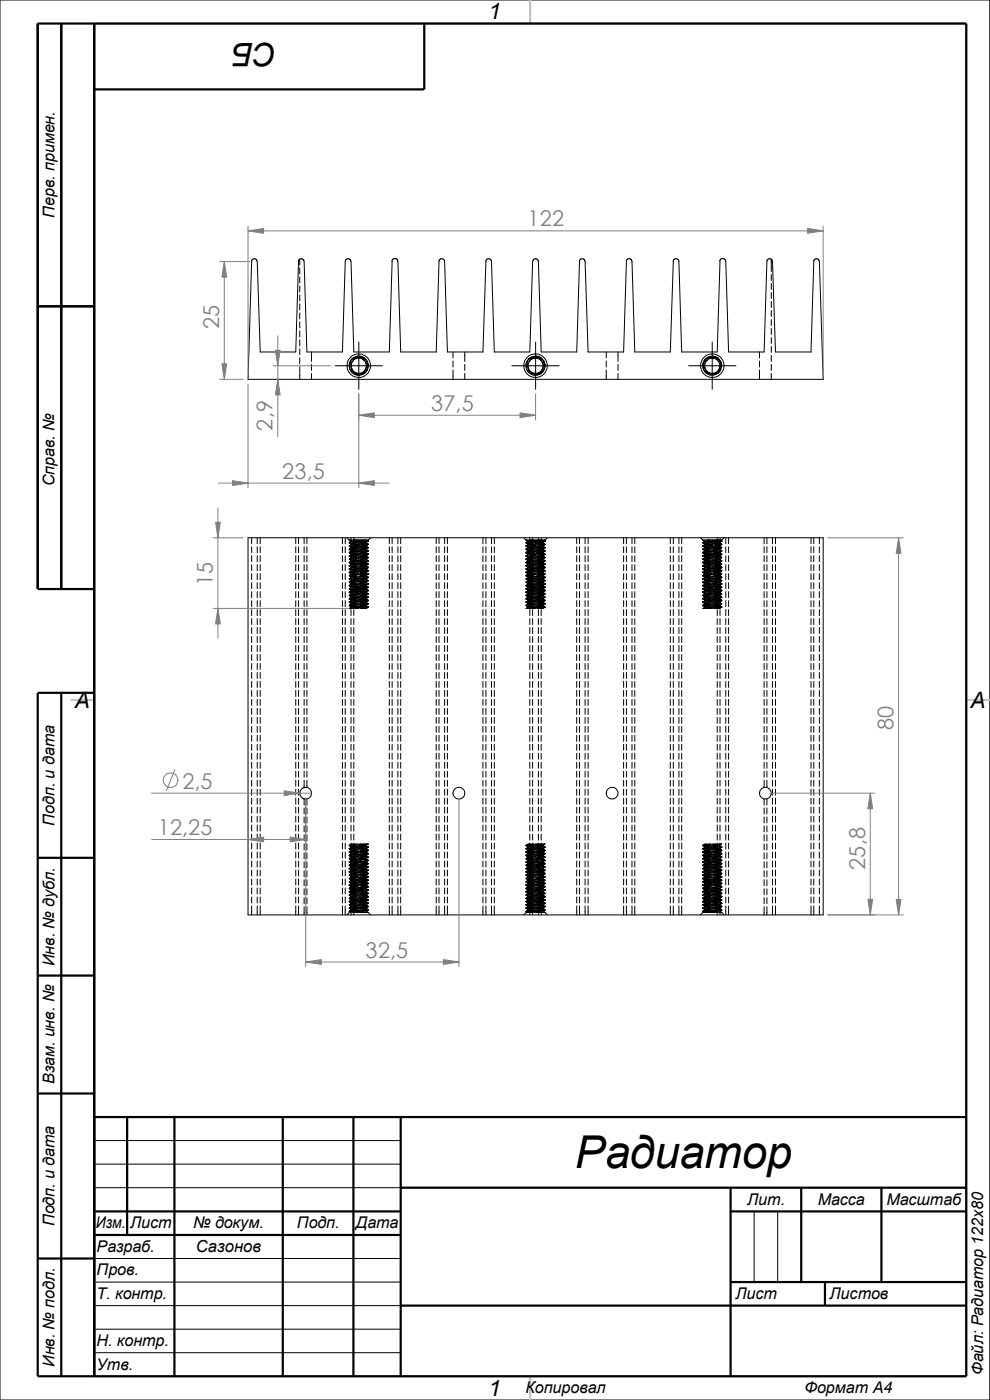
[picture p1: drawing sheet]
<svg xmlns="http://www.w3.org/2000/svg" width="210mm" height="297mm" viewBox="0 0 210 297" stroke-linecap="round" stroke-linejoin="round" font-family="sans-serif">
<defs><g id="words">
<text font-size="9.6" x="122" y="247.7">Радиатор</text>
<text font-size="6.9" x="58.7" y="9.2" transform="rotate(-180 58.7 9.2)">СБ</text>
<g font-size="4.8">
<text x="103.6" y="4.1">1</text>
<text x="15.9" y="150.1">A</text>
<text x="205.9" y="150.1">A</text>
<text x="103.6" y="296.1">1</text>
</g>
<g font-size="4.6" fill="#808080">
<text x="111.9" y="48">122</text>
<text x="46.5" y="69.8" transform="rotate(-90 46.5 69.8)">25</text>
<text x="91.4" y="87.2">37,5</text>
<text x="57.8" y="91.3" transform="rotate(-90 57.8 91.3)">2,9</text>
<text x="59.9" y="101.6">23,5</text>
<text x="45.1" y="124.3" transform="rotate(-90 45.1 124.3)">15</text>
<text x="189.5" y="154.9" transform="rotate(-90 189.5 154.9)">80</text>
<text x="38.7" y="167.3">2,5</text>
<text x="33.5" y="177.2">12,25</text>
<text x="183.5" y="184.5" transform="rotate(-90 183.5 184.5)">25,8</text>
<text x="77.6" y="203.2">32,5</text>
</g>
<text font-size="3.5" x="41.6" y="265.6">Сазонов</text>
<g font-size="3.4">
<text x="11.6" y="46.2" transform="rotate(-90 11.6 46.2)">Перв. примен.</text>
<text x="11.6" y="103.2" transform="rotate(-90 11.6 103.2)">Справ. №</text>
<text x="11.6" y="175.1" transform="rotate(-90 11.6 175.1)">Подп. и дата</text>
<text x="11.6" y="205" transform="rotate(-90 11.6 205)">Инв. № дубл.</text>
<text x="11.6" y="230" transform="rotate(-90 11.6 230)">Взам. инв. №</text>
<text x="158.5" y="255.6">Лит.</text>
<text x="173.5" y="255.6">Масса</text>
<text x="188" y="255.6">Масштаб</text>
<text x="11.6" y="260.1" transform="rotate(-90 11.6 260.1)">Подп. и дата</text>
<text x="20.3" y="260.6">Изм.</text>
<text x="27.6" y="260.6">Лист</text>
<text x="41" y="260.6">№ докум.</text>
<text x="63" y="260.6">Подп.</text>
<text x="75.5" y="260.6">Дата</text>
<text x="20.5" y="265.6">Разраб.</text>
<text x="20.5" y="270.6">Пров.</text>
<text x="20.5" y="275.6">Т. контр.</text>
<text x="156" y="275.6">Лист</text>
<text x="176" y="275.6">Листов</text>
<text x="20.5" y="285.6">Н. контр.</text>
<text x="11.6" y="290" transform="rotate(-90 11.6 290)">Инв. № подл.</text>
<text x="20.5" y="290.6">Утв.</text>
<text x="208.6" y="291.7" transform="rotate(-90 208.6 291.7)">Файл: Радиатор 122х80</text>
<text x="111.5" y="295.6">Копировал</text>
<text x="170.6" y="295.6">Формат А4</text>
</g>
</g></defs>
<g fill="none" stroke="#000" stroke-width=".21">
<path d="M0 0h210v297h-210zM63.3 55.5l-.6 19.2h-7.5l-.6-19.2-.2-.4-.4-.2h-.4l-.3 .6M63.6 54.9v1.3M63.6 56.9v1.2M63.6 58.8v1.2M83.1 55.4l.3-.5 .4-.1 .5 .3 .1 .4 .6 19.2h7.5l.6-19.5 .6-.3h.3l.3 .6 .6 19.2h7.5l.7-19.5 .5-.3h.4l.3 .6 .6 19.2h7.5l.6-19.2 .3-.6h.3h.3l.3 .6 .6 19.2h7.5l.6-19.5 .6-.3h.3l.3 .6 .7 19.2h7.5l.6-19.5 .5-.3h.4l.3 .6 .6 19.2h7.5l.6-19.5 .6-.3h.3l.3 .6 .6 19.2h7.5l.6-19.2M83.2 55.5l-.6 19.2h-7.5l-.6-19.2-.2-.4-.4-.2h-.4l-.3 .6-.6 19.2h-7.5l-.6-19.2-.3-.6h-.3l-.5 .3-.1 .3M152.7 55.4l.2-.5 .4-.1 .5 .3 .2 .4 .6 19.2h7.5l.6-19.5 .5-.3h.4l.3 .6 .6 19.2h7.5l.6-19.5 .6-.3 .5 .3 .9 25.3h-122l.8-25M163.6 54.9v1.3M163.6 56.3v1.3M163.6 58.3v1.2M63.6 60.7v1.2"/>
<path d="M63.6 62.6v1.2M63.6 64.5v1.2M63.6 66.4v1.2M63.6 68.3v1.3M63.6 70.2v1.3M63.6 72.1v1.3M63.6 74v1.3M63.6 75.9v1.3M63.6 77.8v1.3M63.6 79.2v1.3M66.1 74.7v2M66.1 77.3v1.3"/>
<path d="M66.1 79.2v1.3M71.1 77.6h10M74.1 77.9l.6 1.1M74.3 76.7l-.2 .6M74.4 76.7l-.1 1.2M74.5 76.6l-.4 1.2M74.5 78.5l1 .8M74.5 78l.2 .5 .5 .6M74.7 76.1l-.4 .6M74.8 76.1h-.1M74.8 76a1.82 1.82 0 0 1 2.4 .4M75.1 75.9l-.3 .3"/>
<path d="M75.2 79.4l.9 .2 .3-.1M75.4 79.3l.8 .2M75.5 75.6h.1M75.6 79.3h.4M75.6 75.6h1M75.7 76l-.1 .1M75.7 79.3l.3 .2M75.9 76h-.3M75.9 75.6h-.3M76 75.8a1.71 1.71 0 0 0-1.4 1.9 1.71 1.71 0 0 0 1.9 1.5 1.64 1.64 0 0 0 .7-2.8M76 75.9l-.4 .1M76.1 75.8h.7l.5 .2v-.1"/>
<path d="M76.1 72.6v10M76.2 75.9h.1M76.2 75.9l-1.3 .3M76.2 75.9l1 .3M76.3 75.6l1.2 .5 .4 .4 .2 .8v.6l-.2 .7-.5 .6-.6 .3h-1.4l-.7-.4-.4-.5-.2-.7v-.6l.2-.8 .5-.5M76.3 75.6l1 .3M76.3 75.6a1.86 1.86 0 0 1 1.5 2.8 1.86 1.86 0 0 1-3.2 .1 1.68 1.68 0 0 1 .4-2.1 1.68 1.68 0 0 1 2.2 0M76.3 75.6l-.9 .1-.6 .3M76.6 79.3l-.4 .2M76.9 76.2l.3 .2M77.1 76.3l.2 .3M77.2 76.2h.1"/>
<path d="M77.3 75.9l.1 .2M77.3 79.2l-.3 .1M77.3 79.2l-1.1 .3M77.3 79.1v.1M77.5 76.7l.3 .7v.5M77.5 78.5l-.3 .4-.7 .3M77.6 78l-.1 .5-.5 .5M77.7 76.6l.4 1.2M77.8 76.6l.3 .7v.5M77.9 78.4l-.6 .8M96.1 74.7v1.2M96.1 76.6v1.3"/>
<path d="M96.1 78.5v2M98.6 74.7v2M98.6 77.3v1.3M98.6 79.2v1.3M108.6 77.6h10M111.6 77.9l.6 1.1M111.6 77.2h.1M111.6 77.2v.1M111.9 76.7l-.1 1.2M112 76.6l-.4 1.2M112 78.5l1 .8M112.1 78l.1 .5 .5 .6"/>
<path d="M112.2 76.1l-.6 1.1M112.3 76.1h-.1M112.4 76a1.82 1.82 0 0 1 2.3 .4M112.5 76.4a1.6 1.6 0 0 0 0 2.3 1.6 1.6 0 0 0 2.3 0 1.6 1.6 0 0 0-.1-2.3M112.6 75.9l-.3 .3M112.7 79.3l.9 .3 .3-.1M112.9 79.3l.8 .2M113.1 79.3h.4M113.2 76l-.1 .1M113.2 79.3l.3 .2M113.4 76h-.2M113.4 75.6h-.2"/>
<path d="M113.5 75.9l-.3 .1M113.5 75.8l-.5 .1-.5 .5M113.6 75.8h.7l.6 .2M113.6 72.6v10M113.7 75.9h.1M113.7 75.6h.3M113.7 75.9l-1.3 .3M113.7 75.9l1 .3M113.8 75.6l1.2 .5 .4 .4 .2 .8v.6l-.2 .7-.5 .6-.6 .3h-1.4l-.7-.4-.4-.5-.2-.7v-.6l.2-.8 .6-.5M113.8 75.6l.5 .1 .6 .4M113.8 75.6l-.9 .1-.5 .3M113.8 75.6a1.84 1.84 0 0 1 1.5 2.8 1.84 1.84 0 0 1-3.2 .1 1.68 1.68 0 0 1 .5-2.1 1.68 1.68 0 0 1 2.1 0"/>
<path d="M114.1 79.3l-.4 .2M114.6 76.3l.3 .3M114.7 76.2h.1M114.7 76.2h.2M114.8 79.2l-.3 .1M114.8 79.2l-1.1 .3M114.9 79.1l-.1 .1M114.9 76.7l.4 .7v.5M115 78.5l-.3 .4-.7 .3M115.1 78l-.1 .5-.5 .5M115.2 76.6l.3 .6 .1 .6v-.5l-.3-.7M115.4 78.4l-.6 .8"/>
<path d="M128.6 74.7v1.2M128.6 76.6v1.3M128.6 78.5v2M131.1 74.7v2M131.1 77.3v1.3M131.1 79.2v1.3M146.1 77.6h10M149.1 77.9l.6 1.1M149.1 77.2v.1M149.5 78.5l.5 .5 .5 .2M149.6 78l.4 .9M149.6 76.2l-.5 1"/>
<path d="M149.8 76.3l-.7 1.1M149.8 76.1h-.1M149.9 79.1l.6 .3h.5M150 79l1.1 .5M150 76.4a1.6 1.6 0 0 0 0 2.3 1.6 1.6 0 0 0 2.3 0 1.6 1.6 0 0 0-.1-2.3M150.1 75.9a1.88 1.88 0 0 0-.8 2M150.2 79.4l.9 .2 .4-.1M150.5 75.9l1.1 .1M150.5 75.9l-.2 .1M150.5 75.9l-.5 .5M150.6 79.3h.4M150.7 76l-.1 .1"/>
<path d="M150.9 75.6h-.2M150.9 76h-.2M151 75.8l-.5 .1M151.1 72.6v10M151.1 75.8h.7l.5 .2M151.2 75.6h.4M151.3 75.6l.7 .2 .7 .5 .4 1.3-.4 1.1-.4 .5-.7 .3h-1.2l-1-.8-.3-.7v-.8l.2-.5 .4-.6a1.85 1.85 0 0 1 2.5 .3M151.3 75.6a1.84 1.84 0 0 1 1.5 2.8 1.84 1.84 0 0 1-3.2 .1 1.68 1.68 0 0 1 .5-2.1 1.68 1.68 0 0 1 2.1 0M151.3 75.6h-.7l-.8 .4M151.3 75.6h.3M151.6 75.6l.8 .5M151.9 76l-.7-.1-.5 .1"/>
<path d="M152.1 76.3l.3 .3M152.2 79l-1 .3M152.4 79.1l-.7 .3h-.6M152.4 76.3l.6 .8v.3M152.4 76.7a1.65 1.65 0 0 1-.2 2.2M152.6 78.3l-.4 .6-.5 .3M152.8 76.6l.3 .7v.5M152.9 78.4l-.5 .7-.3 .2M161.1 74.7v1.2M161.1 76.6v1.3M161.1 78.5v2M163.6 60.2v1.2"/>
<path d="M163.6 62.1v1.2M163.6 64v1.2M163.6 65.9v1.2M163.6 67.8v1.2M163.6 69.7v1.3M163.6 71.6v1.3M163.6 73.5v1.3M163.6 75.4v1.3M163.6 77.3v1.3M163.6 79.2v1.3M52.6 114.1h122v80h-122zM53.4 114.1v1.3"/>
<path d="M53.4 116v1.3M53.4 117.9v1.3M53.4 119.8v1.3M54.6 114.1v1.3M54.6 116v1.3M54.6 117.9v1.3M54.6 119.8v1.3M55.2 114.1v1.3M55.2 116v1.3M55.2 117.9v1.3M55.2 119.8v1.3M62.7 114.1v1.3"/>
<path d="M62.7 116v1.3M62.7 117.9v1.3M62.7 119.8v1.3M63.3 114.1v1.3M63.3 116v1.3M63.3 117.9v1.3M63.3 119.8v1.3M64.5 114.1v1.3M64.5 116v1.3M64.5 117.9v1.3M64.5 119.8v1.3M65.1 114.1v1.3"/>
<path d="M65.1 116v1.3M65.1 117.9v1.3M65.1 119.8v1.3M72.6 114.1v1.3M72.6 116v1.3M72.6 117.9v1.3M72.6 119.8v1.3M73.2 114.1v1.3M73.2 116v1.3M73.2 117.9v1.3M73.2 119.8v1.3M73.6 114.1l.5 .5"/>
<path d="M74.1 114.6h4M74.1 115.9h.1M74.1 115.9l1 .1M74.1 115.8v.1M74.1 117.2v.1M74.1 118.6v.1M74.1 114.6l.3 .3M74.1 115.1l1.3 .2M74.1 117.2v.1h.4M74.1 115.1l1.3 .1M74.1 115.8h.1M74.1 115.8l1.3 .1"/>
<path d="M74.1 117.2h.1M74.1 118.7h1.3M74.1 118.7l1.3 .1M74.1 119.3v.1M74.1 119.4l1.2 .1M74.1 119.3h.1M74.2 115.1l-.1 .1M74.2 115.9l.5 .3M74.2 116.5l-.1 .1h1.2M74.2 117.9l-.1 .1M74.2 117.9l1.2 .2M74.2 117.9l1.1 .1"/>
<path d="M74.2 118l.5 .2M74.2 119.3l.8 .1M74.2 119.3l-.1 .1M74.2 119.3l.5 .3M74.2 115.1h.1M74.2 116.5h.1M74.2 118.7l.5 .3M74.2 115.1l.3 .3M74.2 116.6l.8 .1M74.2 117.2l.5 .4M74.2 118.6l.1 .1M74.2 116.6l.1 .1"/>
<path d="M74.3 118.6l-.1 .1M74.3 119.9h.1M74.3 118.6h.1M74.3 115.8l-.1 .1M74.3 116.7l.4 .1M74.3 117.2l1 .1M74.3 117.9h-.1M74.3 119.9l-.2 .2M74.3 117.1l-.1 .1M74.3 116.4l-.2 .1 .1 .1M74.3 115.1h.1M74.3 115.7l-.1 .1"/>
<path d="M74.3 115.7h.1M74.3 116.5h.1M74.3 115l-.1 .1M74.4 119.2l-.3 .1M74.5 119.1h.1M74.5 115.6l.8 .1M74.5 114.1v1.3M74.5 116v1.3M74.5 117.9v1.3M74.5 119.8v1.3M74.5 115.4h.2M74.5 118.4l-.4 .2 .2-.1"/>
<path d="M74.5 119.6v.2l1.2 .1M74.5 115.4v.2M74.5 116.1v.2l1.1 .1M74.5 117.5v.2M74.5 118.2v.2M74.5 118.9v.2l-.4 .2M74.5 115.6l-.4 .2M74.5 116.2l-.4 .3M74.5 117.6l-.4 .3M74.5 119.8l-.2 .1M74.5 114.9l-.4 .2M74.5 117.3h.1"/>
<path d="M74.5 115.5h.1M74.5 117.6h.1M74.5 117l-.4 .2M74.5 117.7l.7 .1M74.6 119.1l1.6 .1M74.6 118.4l1.3 .1M74.6 117l.3 .1M74.8 114.6l2.4 .4M74.9 117.2h-.8M74.9 117.1h1M75 115h1.2M75 116.7h.1"/>
<path d="M75 119.4h.1M75.1 116h.1M75.1 119.7l1.2 .1M75.1 116.2l1.1 .1M75.1 119.8v1.3l1.1 .1M75.1 114.1v1.3M75.1 116v1.3M75.1 117.9v1.3M75.1 115.5l1.2 .1M75.1 116.9l1.2 .1M75.1 117.6l1.4 .1M75.1 119l1.2 .1"/>
<path d="M75.1 118.3l1.2 .1M75.2 117.4l1.2 .1M75.2 117.8h.6M75.2 117.8h.1M75.3 115.7l-.4 .1M75.3 115.7h.4M75.3 118h.1M75.4 118.7h.1M75.4 114.6h.7M75.6 115l-.6 .1M75.6 116.7l.9 .1M75.6 119.4l2.5 .2"/>
<path d="M75.7 114.8l-1.2 .1 3.2 .1M75.7 116l2.4 .2M75.8 115.2l-1.3 .2M75.8 116.6l-1.3 .2v.2M75.8 117.3l-1.3 .2M75.8 118.7l-1.3 .2M75.8 119.2l-.9 .1M75.8 119.4l-1.3 .1M75.8 118l-1.3 .2M75.8 119.2h.1M75.8 115.4l-1.2 .1M75.8 116h-1.3"/>
<path d="M75.8 116.1l-1.3 .1M75.8 118.2l-1.3 .1M75.8 119.6l-1.3 .1M75.8 117.5l-1.2 .1M75.9 116.8l-1.3 .1M75.9 118.9l-1.3 .1M75.9 116.6l1.3 .1M75.9 117.3l1.3 .1M75.9 118l1.3 .1M75.9 119.5l1.3 .1M76 116h1.3M76 118.7l.8 .1"/>
<path d="M76 115.3h1.3M76 118.2h1.3M76.2 115.7h.1M76.2 115.6l-1.2 .1M76.2 115.7h-.9M76.2 116.3h.1M76.2 116.3l-1.2 .1M76.2 116.4l-1.3 .1M76.2 117l-1.3 .1M76.2 117.8l-1.3 .1M76.2 118.4l-1.3 .1M76.2 118.5l-1.3 .1"/>
<path d="M76.2 119.8l-1.3 .1M76.2 119.9l-1.3 .1M76.2 114.9l-1.1 .1M76.2 115h-.1M76.2 119.1l-1.2 .1M76.3 117.7l-2.2 .2M76.3 119.2l1.3 .2M76.4 115l1.2 .2M76.4 116.5h1.2M76.4 120l1.2 .1M76.4 117.1l.1 .1M76.4 115.4h.9"/>
<path d="M76.4 115.6l1.3 .1-1.2 .2M76.4 115.8l1.3 .1M76.4 116.3h.5M76.4 117l1.3 .1-1.3 .2M76.4 117.9l1.3 .1M76.4 118.5l.6 .1M76.4 119.1l1.3 .1M76.4 119.8l1.3 .1M76.4 118.4l1.3 .1M76.5 115.9h.1M76.5 117.2h.1M76.5 116.8h.4"/>
<path d="M76.5 117.2l1.1 .1M76.6 118.9h.7M76.7 114.7l1.4 .1M76.8 117.1h.1M76.8 117.1h-1.3M76.8 117.5l1.3 .1M76.9 116.4h.6M76.9 116.3l.3 .1M77 114.6h.9l.2 .3M77 117.7l.7 .1M77 118.7h-.6M77 114.6h.6"/>
<path d="M77 118.6l.7 .1M77.2 119.6h.1M77.2 116.7l-.4 .1M77.3 115.3l-1.3 .1M77.5 116.4h.2M77.6 116.8l.3 .1M77.6 114.7l-1.3 .1M77.7 116.5l-1.3 .1M77.7 116.6h.1M77.7 117.9l-1.3 .1M77.7 119.3l-1.3 .1M77.7 119.4h.1"/>
<path d="M77.7 120l-1.3 .1M77.7 115.1l-1.3 .1M77.7 118l-1.2 .2M77.7 118.6l-.7 .1M77.7 118.5l-.1 .3h-1.6M77.7 119.9v.2l.4 .2M77.7 117.3l-1.2 .1M77.7 119.4l-1.2 .1M77.7 115.9l-1.2 .2M77.7 116.6l-.5 .1M77.7 117.3l.4 .2M77.7 115.2l.4 .2"/>
<path d="M77.7 115.9l.4 .2M77.7 116.6l.4 .2M77.7 118l.4 .2M77.7 118.7l.2 .1M77.7 119.4l.4 .2M77.9 116.9l-1.1 .1M77.9 117.5h.2M77.9 118.2h.2M77.9 116.8h.2M77.9 118.8l.2 .2M77.9 114.8h.1M77.9 116.1h.1"/>
<path d="M77.9 118.3h.2M77.9 118.9h.2M77.9 119h.2M77.9 119.7h.2M77.9 115.4h.2M77.9 114.8l-1 .1M77.9 115.5h.2M77.9 117.6h-.8M77.9 119.7l-1.1 .1M78 114.8h.1M78 116.9h.1M78 117.6h-.1"/>
<path d="M78.1 115.4v.1M78.1 116.1v.1M78.1 116.8v.1M78.1 117.5v.1M78.1 118.2v.1M78.1 119.6v.1M78.1 114.9l-.4 .2v.1l-.4 .1M78.1 115.5l-.4 .2v.2M78.1 116.2l-.4 .3v.1M78.1 116.9l-.4 .2v.2M78.1 117.6l-.4 .3v.1M78.1 119l-.4 .3v.1"/>
<path d="M78.1 114.9l-1.2 .1M78.1 115.4l-1.3 .2M78.1 115.5l-1.3 .2M78.1 116.1l-1.3 .2M78.1 116.2l-.6 .1M78.1 116.8l-.2 .1M78.1 116.9l-.7 .1M78.1 117.6l-1.7 .1M78.1 118.3l-1.3 .1M78.1 119l-1.2 .1M78.1 119l-1.3 .2M78.1 119.6l-.3 .1"/>
<path d="M78.1 119.7l-1.3 .1M78.1 118.2l-1.3 .2M78.1 118.3l-.4 .3M78.1 119.7l-.4 .3M78.1 114.6l-.1 .1M78.6 114.1l-.5 .5M82.6 114.1v1.3M82.6 116v1.3M82.6 117.9v1.3M82.6 119.8v1.3M83.2 114.1v1.3M83.2 116v1.3"/>
<path d="M83.2 117.9v1.3M83.2 119.8v1.3M84.4 114.1v1.3M84.4 116v1.3M84.4 117.9v1.3M84.4 119.8v1.3M85 114.1v1.3M85 116v1.3M85 117.9v1.3M85 119.8v1.3M92.5 114.1v1.3M92.5 116v1.3"/>
<path d="M92.5 117.9v1.3M92.5 119.8v1.3M93.1 114.1v1.3M93.1 116v1.3M93.1 117.9v1.3M93.1 119.8v1.3M94.3 114.1v1.3M94.3 116v1.3M94.3 117.9v1.3M94.3 119.8v1.3M94.9 114.1v1.3M94.9 116v1.3"/>
<path d="M94.9 117.9v1.3M94.9 119.8v1.3M102.4 114.1v1.3M102.4 116v1.3M102.4 117.9v1.3M102.4 119.8v1.3M103.1 114.1v1.3M103.1 116v1.3M103.1 117.9v1.3M103.1 119.8v1.3M104.3 114.1v1.3M104.3 116v1.3"/>
<path d="M104.3 117.9v1.3M104.3 119.8v1.3M104.9 114.1v1.3M104.9 116v1.3M104.9 117.9v1.3M104.9 119.8v1.3M111.1 114.1l.5 .5M111.6 114.6h4M111.6 115.1l1.3 .1M111.6 115.8v.1M111.6 116.5v.1M111.6 117.2v.1"/>
<path d="M111.6 117.9v.1M111.6 118.6h.1M111.6 119.3v.1M111.6 120v.1M111.6 115.9h.1M111.6 115.8l1.2 .1M111.6 115.9l1 .1M111.6 116.6h1.2M111.6 117.9l1.2 .1M111.6 118.7l1.2 .1M111.6 119.3h.1M111.6 116.6h.1"/>
<path d="M111.6 116.5h.1M111.6 114.6l.3 .3M111.6 117.2h.7M111.6 115.2l1.3 .1M111.6 119.4l.8 .1M111.6 118h.1M111.6 115.1h.1M111.7 115.9l.5 .3M111.7 118.7h1.1M111.7 119.3l.8 .1M111.7 117.9l-.1 .1M111.7 119.3l-.1 .1"/>
<path d="M111.7 118.7l.5 .3M111.7 118.6l.1 .1M111.7 119.3l.5 .3M111.7 116.5v.1M111.7 117.3l.5 .3M111.7 117.9v.1M111.7 115.1l.5 .3M111.7 116.6l.9 .1M111.7 117.2l-.1 .1h.4M111.7 118l1.2 .1M111.7 118l.5 .2M111.7 116.6l.1 .1"/>
<path d="M111.8 118.6h.1M111.8 117.8l-.2 .1M111.8 115.8l-.1 .1M111.8 117.1l-.2 .1M111.8 117.2l1 .1M111.8 118.5l-.2 .1M111.8 119.9l-.2 .1M111.8 116.5h.1M111.8 116.7l.4 .1M111.8 117.9h-.1M111.8 115l-.2 .1M111.8 115.7l-.2 .1"/>
<path d="M111.8 116.4l-.2 .1M111.8 115.1h.1M111.9 119.2l-.3 .1M111.9 114.9l3.3 .1M112 116.2l-.4 .3M112 117.6l-.2 .2M112 118.4l-.4 .2M112 119.8l-.2 .1M112 114.9l-.4 .2M112 115.4v.2l-.4 .2M112 116.1v.2l1 .1M112 117.5v.2"/>
<path d="M112 118.2v.2M112 118.9v.2l-.4 .2M112 119.6v.2l1.2 .1M112.1 117.7l1.2 .1M112.1 115.6l.6 .1M112.1 118.4l1.2 .1M112.1 119.1l.3 .1M112.1 117l.3 .1M112.3 117.2h.1M112.3 119.5h-.3M112.4 119.5h.4M112.4 114.6l2.3 .4"/>
<path d="M112.4 119.2h1.3M112.4 114.1v1.3M112.4 116v1.3M112.4 117.9v1.3M112.4 119.8v1.3M112.4 117.1h.9M112.5 115h1.2M112.5 119.2h.5M112.6 116h.1M112.6 119.7l1.2 .1M112.6 116.2l1.1 .1M112.6 115.5l1.2 .1"/>
<path d="M112.6 116.9l1.2 .1M112.6 119l1.2 .1M112.6 118.3l1.2 .1M112.6 117.6l1.1 .1M112.6 117.4l1.3 .1M112.7 115.7l-.3 .1M112.7 115.7h.5M112.8 118h.1M112.9 114.6h.7M113 114.1v1.3M113 116v1.3M113 117.9v1.3"/>
<path d="M113 119.8v1.3M113 116.4l-.6 .1M113.1 115l-.6 .1M113.1 119.4l2.5 .2M113.2 114.8l-1.2 .1M113.2 116l2.4 .2M113.2 116.7l1.2 .1M113.3 116.6l-1.2 .2-.1 .2-.4 .2M113.3 115.2l-1.3 .2M113.3 117.3l-1.3 .2M113.3 118.2l-1.3 .1M113.3 118.7l-1.3 .2"/>
<path d="M113.3 119.2l-.9 .1M113.3 118l-1.3 .2M113.3 119.4l-1 .1M113.3 119.2h.1M113.3 115.4l-1.2 .1M113.3 116h-1.2M113.3 116.1l-1.2 .1M113.3 117.5l-1.2 .1M113.3 119.6l-1.2 .1M113.4 116.8l-1.3 .1M113.4 118.9l-1.3 .1M113.5 116h1.1"/>
<path d="M113.5 116.6l1.2 .1M113.5 117.3l1.2 .1M113.5 118l1.2 .1M113.5 118.7l.8 .1M113.5 119.5l1.2 .1M113.5 115.3h1.3M113.5 118.2h1.3M113.7 116.3h.1M113.7 115.6l-1.2 .1M113.7 115.7h-1M113.7 116.3l-1.2 .1M113.7 116.4h-.7"/>
<path d="M113.7 117l-1.3 .1M113.7 117.7h.1M113.7 117.7l-1.3 .1M113.7 117.8l-1.3 .1M113.7 118.4l-1.3 .1M113.7 118.5l-1.3 .1M113.7 119.8l-1.3 .1M113.7 119.9l-1.3 .1M113.7 114.9l-1.1 .1M113.7 119.1l-.7 .1M113.7 115h-.1M113.8 119.2l1.3 .2"/>
<path d="M113.9 115l1.2 .2M113.9 116.5h1.2M113.9 120l1.2 .1M113.9 117.1l.1 .1M113.9 115.4h.9M113.9 115.6l1.3 .1-1.2 .2M113.9 115.8l1.3 .1M113.9 116.3l.8 .1M113.9 117l1.3 .1-1.3 .2M113.9 118.5l.7 .1M113.9 119.1l1.3 .1M113.9 118.4l1.3 .1"/>
<path d="M113.9 119.8h.4M113.9 117.9h.4M114 117.2h.1M114 117.2l1.1 .1M114.1 118.9h.6M114.2 114.7l1.4 .1M114.2 114.1v1.3M114.2 116v1.3M114.2 117.9v1.3M114.2 119.8v1.3M114.3 117.1h.1M114.3 117.1h-1.3"/>
<path d="M114.3 117.9l.9 .1-1.3 .2M114.3 119.8l.9 .1M114.3 117.5l1.3 .1M114.4 116.4h.6M114.5 114.6l1 .1M114.5 117.7l.7 .1M114.6 116h.1M114.6 118.7h-.7M114.6 118.6l.6 .1-1.7 .1M114.6 116l-.6 .1M114.6 114.6h.5M114.7 116h.1"/>
<path d="M114.7 116.7l-.4 .1M114.8 118.2h.1M114.8 114.1v1.3M114.8 116v1.3M114.8 117.9v1.3M114.8 119.8v1.3M115 116.4h.2M115.1 116.8l.3 .1M115.1 114.7l-1.3 .1M115.2 116.5l-1.3 .1M115.2 116.6h.1M115.2 117.6h-.9"/>
<path d="M115.2 117.9l-1.3 .1M115.2 119.3l-1.3 .1M115.2 119.4h.1M115.2 120l-1.3 .1M115.2 115.1l-1.3 .1M115.2 118.6l-.6 .1M115.2 117.3l-1.2 .1M115.2 117.3l.4 .2h-.2M115.2 119.4l-1.2 .1M115.2 116.6l.4 .2M115.2 117.6h.3M115.2 115.9l-.6 .1"/>
<path d="M115.2 116.6l-.5 .1M115.2 118.5v.2l.4 .2M115.2 119.9v.2l.4 .2M115.2 115.2l.4 .2M115.2 115.9l.4 .2M115.2 119.4l.4 .2M115.3 116.8h.3M115.4 116.1h.1M115.4 118.2h.2M115.4 118.9l.2 .1M115.4 119h.1M115.4 118.3h.2"/>
<path d="M115.4 114.8h.1M115.4 119.7h.2M115.4 115.4h.2M115.4 114.8l-1 .1M115.4 119.7l-1.1 .1M115.4 115.5h.2M115.5 114.8h.1M115.5 114.7l.1 .2M115.5 119l-1.1 .1M115.5 116.9h.1M115.5 119h.1M115.6 115.4l-1.3 .2"/>
<path d="M115.6 118.3h.1M115.6 118.3l-1.3 .1M115.6 115.4h.1M115.6 115.4v.1M115.6 116.1v.1M115.6 116.8v.1M115.6 118.2v.1M115.6 119h.1M115.6 119.6v.1M115.6 114.9l-1.2 .1M115.6 114.9l-.5 .4-1.6 .1M115.6 115.5l-1.3 .2"/>
<path d="M115.6 116.1l-1.3 .2M115.6 116.2l-.6 .1M115.6 116.8l-1.3 .2M115.6 116.9l-.7 .1M115.6 117.6l-1.7 .1M115.6 118.2l-1.3 .2M115.6 119l-1.3 .2M115.6 119.6l-.3 .1M115.6 119.7l-1.3 .1M115.6 119h-.1M115.6 115.5l-.4 .2v.2M115.6 116.2l-.4 .3v.1"/>
<path d="M115.6 116.9l-.4 .4M115.6 117.6l-.4 .3v.1l.4 .2M115.6 118.3l-.4 .3M115.6 119l-.4 .3v.1M115.6 119.7l-.4 .3M115.6 114.6l-.1 .1M116.1 114.1l-.5 .5M122.3 114.1v1.3M122.3 116v1.3M122.3 117.9v1.3M122.3 119.8v1.3M122.9 114.1v1.3"/>
<path d="M122.9 116v1.3M122.9 117.9v1.3M122.9 119.8v1.3M124.1 114.1v1.3M124.1 116v1.3M124.1 117.9v1.3M124.1 119.8v1.3M124.8 114.1v1.3M124.8 116v1.3M124.8 117.9v1.3M124.8 119.8v1.3M132.3 114.1v1.3"/>
<path d="M132.3 116v1.3M132.3 117.9v1.3M132.3 119.8v1.3M132.9 114.1v1.3M132.9 116v1.3M132.9 117.9v1.3M132.9 119.8v1.3M134.1 114.1v1.3M134.1 116v1.3M134.1 117.9v1.3M134.1 119.8v1.3M134.7 114.1v1.3"/>
<path d="M134.7 116v1.3M134.7 117.9v1.3M134.7 119.8v1.3M142.2 114.1v1.3M142.2 116v1.3M142.2 117.9v1.3M142.2 119.8v1.3M142.8 114.1v1.3M142.8 116v1.3M142.8 117.9v1.3M142.8 119.8v1.3M144 114.1v1.3"/>
<path d="M144 116v1.3M144 117.9v1.3M144 119.8v1.3M144.6 114.1v1.3M144.6 116v1.3M144.6 117.9v1.3M144.6 119.8v1.3M148.6 114.1l.5 .5M149.1 114.6h4M149.1 115.2l.5 .1M149.1 115.9h.1M149.1 115.8l.8 .1"/>
<path d="M149.1 116.6h1.2M149.1 116.6l1 .1M149.1 117.2v.1h.5M149.1 117.9v.1M149.1 117.9l1.2 .1M149.1 118.6l1.2 .1M149.1 118.7h.1M149.1 119.3h.1M149.1 119.3v.1M149.1 115.1v.1M149.1 115.8v.1M149.1 116.5v.1"/>
<path d="M149.1 120v.1M149.1 116.5h.1M149.1 114.6l.3 .3M149.1 118l1.3 .1M149.1 119.4h.1M149.1 115.1h.1M149.2 115.9h1.1M149.2 118.7l1.1 .1M149.2 119.3l.8 .1M149.2 119.4l1.1 .1M149.2 115.9l.5 .3M149.2 119.3l-.1 .1"/>
<path d="M149.2 115.1l.5 .3M149.2 115.9h.1M149.2 116.5l.1 .2M149.2 117.3l.5 .3M149.2 117.9l.5 .3M149.2 118.7h.1M149.2 119.3v.1M149.2 118.6l.2 .1M149.2 118.7l.3 .2M149.2 119.4l.5 .2M149.2 117.2l-.1 .1M149.2 118.6v.1"/>
<path d="M149.3 119.9h.1M149.3 119.9l-.2 .1M149.3 118.6h.1M149.3 117.9l-.2 .1M149.3 115.1l-.2 .1M149.3 116.4l-.2 .1M149.3 117.1l-.2 .1M149.3 117.2l1 .1M149.3 118.5l-.2 .1M149.3 115.1l1.1 .1M149.3 116.7l.2 .1M149.4 115.8h.1"/>
<path d="M149.4 115l-.3 .1M149.4 115.7l-.3 .1M149.4 115.8l-.2 .1M149.4 115.1h-.1M149.4 119.2l-.3 .1M149.5 119.1h.1M149.5 116.8h.2M149.5 118.9l.2 .1M149.5 117l-.4 .2M149.5 116.2l-.4 .3M149.5 117.6l-.4 .3M149.5 118.4l-.4 .2"/>
<path d="M149.5 119.1l-.4 .2M149.5 119.8l-.2 .1M149.5 114.9l-.4 .2M149.5 115.3h.8M149.5 116.8v.2M149.5 115.4v.2l-.4 .2M149.5 116.1v.2l1 .1M149.5 117.5v.2M149.5 118.2v.2M149.5 118.9v.2M149.5 119.6v.2l.6 .1M149.6 117.7l1.2 .1"/>
<path d="M149.6 115.6l.6 .1M149.6 118.4l1.2 .1M149.6 119.1l1.6 .1M149.6 117l.3 .1M149.8 117.2h.1M149.8 117.2h-.7M149.9 114.6l2.3 .4M149.9 117.1h.9M149.9 119.9h.2M150 115h1.3M150 119.7h-.4M150 119.7l1.3 .1"/>
<path d="M150 116.2l1.2 .1M150 115.4l1.3 .2M150 116.8l1.3 .2M150 117.6l1.6 .1M150 119l1.3 .1-1.3 .1M150 118.2l.1 .1M150.1 118.3h-.6M150.1 118.3l1.2 .1M150.1 119.9h.6M150.2 117.4l1.2 .1M150.2 115.7l-.2 .1M150.2 115.7h.5"/>
<path d="M150.5 114.6h.6M150.5 116.4l-.6 .1M150.6 119.4l2.5 .2-.4-.2M150.6 115l-.6 .1M150.7 114.8l-1.3 .1 3.3 .1M150.7 116l2.4 .2M150.7 116.7l.8 .1M150.7 119.2l-.8 .1M150.8 116.1l-1.3 .1M150.8 116.8l-1.3 .1M150.8 117.3l-1.3 .1M150.8 118l-1.3 .1"/>
<path d="M150.8 118.7l-1.3 .1M150.8 118.2l-.7 .1M150.8 115.2l-1 .1M150.8 116.6l-1.3 .1M150.8 119.4l-1 .1M150.8 116h-1.2M150.8 117.5l-1.2 .1M150.8 119.6l-.8 .1M150.9 115.4l-1.3 .1M150.9 118.9l-1.3 .1M150.9 117.3l1.3 .1M151 115.4h1.2"/>
<path d="M151 116h1.1M151 116.7h1.2M151 118l1.2 .1M151 118.7l.8 .1M151 119.5l1.2 .1M151 115.3h1.3M151 118.2h1.3M151.2 116.4h-.7M151.2 118.5l-1.3 .1M151.2 116.3h.1M151.2 115.6l-1.2 .1M151.2 116.3l-1.3 .1"/>
<path d="M151.2 117l-1.3 .1M151.2 117.8l-1.3 .1M151.2 118.4l-1.3 .1M151.2 119.8l-1.1 .1M151.2 119.9l-1.3 .1M151.3 114.9l-1.2 .1M151.3 115.7h-1.1M151.3 117.7l-2.2 .2M151.3 119.2l1.3 .2M151.4 115l1.3 .2M151.4 116.5h1.3M151.4 120l1.3 .1"/>
<path d="M151.4 117.1l.1 .1M151.4 117.9h.1M151.4 115.6l.8 .1M151.4 115.8l1.3 .1M151.4 116.3l1.1 .1M151.4 116.8h.6M151.4 117l1.3 .1M151.4 118.5l.7 .1M151.4 119.1l1.3 .1M151.4 119.8l1.3 .1M151.4 117.9l1.3 .1M151.5 117.2h.1"/>
<path d="M151.5 117.2l1.2 .1M151.6 117.7h.1M151.6 118.9h.6M151.7 117.1h.1M151.7 114.7l1.3 .1M151.7 117.1h-1.2M151.8 117.5l1.3 .1M151.8 116.3l.4 .1M151.9 115.7h.3M151.9 117.7l.8 .1M151.9 118.4l.8 .1M152 116.8h.1"/>
<path d="M152 114.6l1 .1M152.1 116h.1M152.1 118.7h-.7M152.1 116l-.5 .1M152.1 116l.6-.1 .4 .2M152.1 114.6h.5M152.1 118.6l.6 .1M152.1 114.1v1.3M152.1 116v1.3M152.1 117.9v1.3M152.1 119.8v1.3M152.2 119.6h.1"/>
<path d="M152.2 117.4h.1M152.2 116.7l.5-.1 .4 .2h-.2M152.2 116.7l-.4 .1M152.2 116h.1M152.2 115.7h.5M152.4 118.4h.1M152.5 114.6h.1M152.5 116.3l.6-.1-.4 .3-1.3 .1M152.5 116.4h.2M152.6 114.7l-1.3 .1M152.6 116.8l.3 .1M152.7 115.2l-1.2 .2"/>
<path d="M152.7 115.7l-1.2 .2M152.7 117.2l-1.3 .1M152.7 117.6h-.5M152.7 118.7l-1.7 .1M152.7 118l-1.3 .2M152.7 118l.4 .2M152.7 115.2l.4 .2M152.7 117.3l.4 .2M152.7 118.7l.4 .2M152.7 114.1v1.3M152.7 115.7v.2M152.7 116v1.3l-1.2 .1"/>
<path d="M152.7 117.9v1.3M152.7 119.3v.1M152.7 119.8v1.3M152.7 119.4l-1.2 .1M152.7 117.6h.2M152.8 117.5h.3l-.1 .1M152.8 116.9h.2M152.8 116.9l-1 .1M152.8 119.7h.2M152.9 118.2h.2M152.9 116.1h.1M152.9 119h.1"/>
<path d="M152.9 118.9h.1M152.9 118.3h.2M152.9 119.7l-1.1 .1M152.9 115.4h.2M153 114.9h-1.1M153 115.5h.1M153 114.8h.1M153 117.6h-.1M153 114.7h.1M153 116.9h.1M153 119.7l-1.2 .1M153 117.6l-1.6 .1"/>
<path d="M153 118.9h.1M153.1 115.4v.1M153.1 116.1v.1M153.1 118.2v.1M153.1 116.2l-1.3 .1M153.1 117.6l-.4 .3-1.3 .1M153.1 118.3l-1.7 .1M153.1 119l-1.3 .2M153.1 119h.1M153.1 119l-.4 .3-1.3 .1M153.1 119.7l-.4 .3-1.3 .1M153.1 118.2l-1.3 .2"/>
<path d="M153.1 118.3l-.4 .3-.6 .1M153.1 116.9l-.1 .1M153.1 115.4l-.1 .1M153.1 118.9v.1M153.1 115.5l-.4 .2M153.1 116.9l-.4 .3M153.1 114.7l-.4 .4-1.3 .1M153.1 114.8l-1.2 .1M153.1 115.5l-1.3 .1M153.1 115.5l-.9 .2M153.1 116.9l-.7 .1M153.1 119l-1.2 .1"/>
<path d="M153.1 119h-.1M153.6 114.1l-.6 .6M154 114.1v1.3M154 116v1.3M154 117.9v1.3M154 119.8v1.3M154.6 114.1v1.3M154.6 116v1.3M154.6 117.9v1.3M154.6 119.8v1.3M162.1 114.1v1.3M162.1 116v1.3"/>
<path d="M162.1 117.9v1.3M162.1 119.8v1.3M162.7 114.1v1.3M162.7 116v1.3M162.7 117.9v1.3M162.7 119.8v1.3M163.9 114.1v1.3M163.9 116v1.3M163.9 117.9v1.3M163.9 119.8v1.3M164.5 114.1v1.3M164.5 116v1.3"/>
<path d="M164.5 117.9v1.3M164.5 119.8v1.3M172 114.1v1.3M172 116v1.3M172 117.9v1.3M172 119.8v1.3M172.6 114.1v1.3M172.6 116v1.3M172.6 117.9v1.3M172.6 119.8v1.3M173.8 114.1v1.3M173.8 116v1.3"/>
<path d="M173.8 117.9v1.3M173.8 119.8v1.3M53.4 121.7v1.3M53.4 123.6v1.3M53.4 125.5v1.3M53.4 127.4v1.3M53.4 129.3v1.3M53.4 131.2v1.3M53.4 133.1v1.3M53.4 135v1.3M53.4 136.9v1.3M53.4 138.9v1.2"/>
<path d="M54.6 121.7v1.3M54.6 123.6v1.3M54.6 125.5v1.3M54.6 127.4v1.3M54.6 129.3v1.3M54.6 131.2v1.3M54.6 133.1v1.3M54.6 135v1.3M54.6 136.9v1.3M54.6 138.9v1.2M55.2 121.7v1.3M55.2 123.6v1.3"/>
<path d="M55.2 125.5v1.3M55.2 127.4v1.3M55.2 129.3v1.3M55.2 131.2v1.3M55.2 133.1v1.3M55.2 135v1.3M55.2 136.9v1.3M55.2 138.9v1.2M62.7 121.7v1.3M62.7 123.6v1.3M62.7 125.5v1.3M62.7 127.4v1.3"/>
<path d="M62.7 129.3v1.3M62.7 131.2v1.3M62.7 133.1v1.3M62.7 135v1.3M62.7 136.9v1.3M62.7 138.9v1.2M63.3 121.7v1.3M63.3 123.6v1.3M63.3 125.5v1.3M63.3 127.4v1.3M63.3 129.3v1.3M63.3 131.2v1.3"/>
<path d="M63.3 133.1v1.3M63.3 135v1.3M63.3 136.9v1.3M63.3 138.9v1.2M64.5 121.7v1.3M64.5 123.6v1.3M64.5 125.5v1.3M64.5 127.4v1.3M64.5 129.3v1.3M64.5 131.2v1.3M64.5 133.1v1.3M64.5 135v1.3"/>
<path d="M64.5 136.9v1.3M64.5 138.9v1.2M65.1 121.7v1.3M65.1 123.6v1.3M65.1 125.5v1.3M65.1 127.4v1.3M65.1 129.3v1.3M65.1 131.2v1.3M65.1 133.1v1.3M65.1 135v1.3M65.1 136.9v1.3M65.1 138.9v1.2"/>
<path d="M72.6 121.7v1.3M72.6 123.6v1.3M72.6 125.5v1.3M72.6 127.4v1.3M72.6 129.3v1.3M72.6 131.2v1.3M72.6 133.1v1.3M72.6 135v1.3M72.6 136.9v1.3M72.6 138.9v1.2M73.2 121.7v1.3M73.2 123.6v1.3"/>
<path d="M73.2 125.5v1.3M73.2 127.4v1.3M73.2 129.3v1.3M73.2 131.2v1.3M73.2 133.1v1.3M73.2 135v1.3M73.2 136.9v1.3M73.2 138.9v1.2M74.1 120.8l.7 .1M74.1 121.4h1M74.1 121.5h.2M74.1 124.3l.6 .2"/>
<path d="M74.1 124.9h.2M74.1 125.7l.6 .2M74.1 127v.1M74.1 121.4v.1M74.1 122.1v.1M74.1 122.8v.1M74.1 123.5v.1M74.1 124.2v.1M74.1 125.6v.1M74.1 128.4v.1M74.1 120.1l1.3 .1M74.1 122.1h.1"/>
<path d="M74.1 125l.9 .1M74.1 126.4l1 .1M74.1 120.1h.1M74.1 121.5h.1M74.1 122.8h.1M74.1 124.2l1.3 .1M74.1 125.6l.7 .1M74.1 126.3v.1M74.1 126.3l1.3 .1M74.1 127.1h1.3M74.1 127.1l1.2 .1M74.1 127.7l1.3 .1"/>
<path d="M74.1 127.8l1.3 .1M74.1 128.4h.1M74.1 128.5h.1M74.1 120.7v.1M74.1 124.9h.1M74.1 120.7h.1M74.1 123.5h.1M74.1 124.2h.2M74.1 125.6h.1M74.1 127h.2M74.2 120l1.2 .1M74.2 120.7l-.1 .1"/>
<path d="M74.2 120.7l.5 .4M74.2 125.6h.1M74.2 125.6l.3 .1M74.2 127.7v.1M74.2 128.5l.7 .1M74.2 128.4l1.1 .1M74.2 120.1l.5 .3M74.2 121.5l.5 .3M74.2 122.1l.5 .4M74.2 123.5v.1M74.2 124.2v.1M74.2 125l.5 .3"/>
<path d="M74.2 126.4l.5 .3M74.2 127l.5 .3M74.2 127.8l.5 .3M74.2 128.4l.3 .3M74.2 123.6l1.2 .1M74.2 124.9l-.1 .1M74.2 123.6l.5 .3M74.2 122.8l.1 .1M74.3 122.9l.4 .2M74.3 124.3l.5 .1M74.3 124.9l1.1 .1M74.3 124.9h.1"/>
<path d="M74.3 128.3l-.1 .1M74.3 120l-.1 .1M74.3 121.4l-.1 .1M74.3 122l-.1 .1M74.3 123.4l-.2 .1M74.3 124.8l-.1 .1M74.3 127.7l-.1 .1M74.3 123.5l1.1 .1M74.3 122.7l-.1 .1M74.3 126.9l-.2 .1M74.3 122l-.2 .1M74.3 128.3l-.2 .1"/>
<path d="M74.3 129h.1M74.3 120.7l-.2 .1M74.3 120.7l1 .1M74.3 121.3v.2h1.1M74.3 122.8l-.2 .1 1 .1M74.3 126.3l-.2 .1M74.3 122.1l1 .1M74.3 122.9h1.1M74.3 129l-.1 .1M74.4 124.1h.1M74.4 124.1l-.3 .1M74.4 122.2l1.2 .1"/>
<path d="M74.5 121.2l1.2 .1 1.3-.1M74.5 122.6l1.3 .1M74.5 124.7h.1M74.5 125.5h.1M74.5 125.5v1.3l1.2 .1M74.5 128.2h.1M74.5 125.5l-.2 .1M74.5 121.7v1.3M74.5 123.6v1.3M74.5 127.4v1.3M74.5 129.3v1.3M74.5 131.2v1.3"/>
<path d="M74.5 133.1v1.3M74.5 135v1.3M74.5 136.9v1.3M74.5 138.9v1.2M74.5 128.7h.2M74.5 120.5h.1M74.5 120.6l-.4 .1M74.5 123.8v.2M74.5 127.3v.2l.2 .1h1M74.5 128.9l-.4 .2h2M74.5 127.6l-.3 .1M74.5 121.9l1 .1"/>
<path d="M74.5 120.3v.2M74.5 121v.2l-.4 .2M74.5 121.7v.2M74.5 123.1v.2l-.4 .2M74.5 124.5v.2l-.4 .2M74.5 125.2v.2M74.5 125.9v.2M74.5 128v.2l-.2 .1M74.5 128.7v.2M74.5 125.4l1.1 .1M74.5 125.3l-.4 .3M74.5 120.5l-.4 .2"/>
<path d="M74.5 121.9l-.2 .1M74.5 122.6l-.4 .2M74.5 124l-.4 .2M74.5 126.1l-.4 .2M74.5 126.7l-.4 .3M74.5 127.5l-.4 .2M74.5 120.7h-.2M74.5 121.1h.1M74.5 123.3h1.7M74.5 124.2h-.3M74.5 126.7h.1M74.5 128.4l-.4 .1"/>
<path d="M74.5 128.9l1.1 .1M74.6 124.7l1.2 .1M74.6 128.2l.7 .1M74.6 120.5l1.9 .1M74.6 124l.4 .1M74.6 126.1l.8 .1M74.8 124.4h.1M74.9 128.6h.1M74.9 121.6h2.4M74.9 125.6h-.8M74.9 122h.8M74.9 128.3h.9"/>
<path d="M75 125.1h.1M75 124.1h1.4l1.3 .2M75.1 125.3l1.2 .1M75.1 128.1l1.2 .1M75.1 122.5l1.1 .1M75.1 123.9h.1M75.1 121.7v1.3M75.1 123.6v1.3M75.1 125.5v1.3M75.1 127.4v1.3M75.1 129.3v1.3M75.1 131.2v1.3"/>
<path d="M75.1 133.1v1.3M75.1 135v1.3M75.1 136.9v1.3M75.1 138.9v1.2M75.1 120.4l1.2 .1M75.1 123.2l1.2 .1M75.1 123.9h-.6M75.1 123.9l1.2 .1-1.3 .1M75.1 124.6l1.2 .1M75.1 125.8l1.3 .1M75.1 126l1.2 .1M75.1 127.4l1.2 .1"/>
<path d="M75.1 128.8l1.2 .1M75.1 121.8l1.1 .1M75.1 126.7l1.1 .1M75.1 120.6h2.6M75.1 127.6l1.7-.1 .9 .1M75.2 123.4h.4M75.3 127.2h.1M75.3 120.8h.1M75.4 127.1h.1M75.4 123.4l-1.2 .1M75.4 127h-1.1M75.4 120.1h.1"/>
<path d="M75.4 120.9l1.1 .1M75.4 124.4h1.9M75.4 125.7l2.6 .2M75.5 128.6l2.6 .2M75.6 125.1l1.3 .1M75.7 126.5l1.3 .1M75.8 120.1l-1.3 .2M75.8 120.3l-1.3 .1M75.8 120.8l-1.3 .2M75.8 121.5l-1.3 .2M75.8 122.3l-1.3 .1v.2M75.8 122.9l-1.3 .2"/>
<path d="M75.8 124.1l-.6 .1M75.8 124.3l-1.3 .2M75.8 125.7l-1.3 .2M75.8 126.4l-1.3 .2v.2M75.8 127.1l-1.3 .2M75.8 128.5l-1.3 .2M75.8 120.6h-.6M75.8 121l-1.2 .1M75.8 123.7h-1.3M75.8 124.5l-1.3 .1M75.8 125.1h-1.3M75.8 125.2l-1.3 .1"/>
<path d="M75.8 127.3l-1.3 .1M75.8 127.8l-1.3 .1M75.8 122.4l-1.3 .1M75.8 121.7l-1.3 .1M75.8 126.6h.1M75.8 123.8l-.7 .1M75.8 126.6l-1.2 .1M75.9 123.1l-1.3 .1M75.9 125.9l-1.3 .1M75.9 128l-1.3 .1M75.9 128.7l-1.3 .1M75.9 120.9h1.3"/>
<path d="M75.9 122.3h1.3M75.9 127.3h1.3M75.9 128.6h1.3M76 120.2l.7 .1M76 123.7h1M76 123.7l1.3 .1M76 124.3l1.3 .1M76 125.1h1M76 126.4l1 .1M76 127.2h.5M76 127.8l1 .1M76 127.9l1.3 .1"/>
<path d="M76 121.5l.1 .1M76 120.1l1.3 .1M76 123h.8M76.2 124.8h.1M76.2 121.2h.1M76.2 121.2l-1.3 .1M76.2 121.9l-2.1 .2M76.2 122.6l-1.3 .1M76.2 122.6h.1M76.2 124.7l-1.3 .1M76.2 124.8h-1.3M76.2 126.1l-2.1 .2"/>
<path d="M76.2 126.8l-1.3 .1M76.2 126.8h.1M76.2 127.6l-1.3 .1M76.2 128.2l-.8 .1M76.2 129l-1.1 .1M76.2 121.9h.1M76.2 122.7l-1.2 .1M76.2 126.2l-1.2 .1M76.2 128.9h-1.2M76.3 122.3l1.2 .1M76.3 122.7l1.3 .2M76.3 128.3l1.3 .2"/>
<path d="M76.3 124.8l1.3 .2M76.4 125.6h1.2M76.4 127.6l1.2 .2M76.4 129.1h1.3M76.4 122l1.2 .2M76.4 120.6l.1 .1M76.4 126.2l.1 .1M76.4 121.4l1.3 .1M76.4 123.3l1.3 .1M76.4 124l1.3 .1M76.4 124.7l1.3 .1-1.2 .2M76.4 126.1l1.3 .1"/>
<path d="M76.4 126.8l1.3 .1M76.4 127l1.3 .1M76.4 128.2l1.3 .1M76.4 128.3l-1.2 .1M76.4 128.9l1.3 .1M76.4 121.9l1.3 .1-1.3 .2M76.4 125.4h.4M76.4 123.4l1.3 .2M76.5 123.7h.8M76.5 125h.1M76.5 125.4h-1.3M76.5 127.3h.8"/>
<path d="M76.5 127.8h.1M76.5 123.6h.1M76.5 126.5h.8M76.5 120.7h.1M76.5 126.3h.1M76.5 127.9h.8M76.5 120.7l1.1 .1M76.5 126.3l1.1 .1M76.6 123.1h.4M76.7 123.4h-1.3M76.7 120.3h.6M76.7 126.9h-1.2"/>
<path d="M76.8 125.4l-1.3 .1M76.8 125.4l.9 .1M76.8 121.7l1.1 .1M76.8 124.5h.5M76.8 125.9l1 .1M77 121.2l.7 .1M77 125.1h.3M77 125.1l-.5 .1M77 125.3h1.1M77.1 120.6h.1M77.2 122.6l.5 .1M77.3 127.3h.1"/>
<path d="M77.3 124.5h.1M77.3 121h.8M77.3 124.5l.7 .1M77.5 121.9l-1.3 .1M77.6 125.2l.5 .1M77.6 126.6l.5 .1M77.6 123.1l.4 .1M77.7 122.9h.1M77.7 120.6l-1.3 .2M77.7 121.4l-1.3 .1M77.7 124.2l-1.3 .1M77.7 125h.1"/>
<path d="M77.7 125.6l-1.3 .1M77.7 125.7h.1M77.7 126.3l-1.3 .1M77.7 127l-1.3 .1M77.7 128.4l-1.3 .1M77.7 128.5h.1M77.7 123.4v.1M77.7 127.6v.1M77.7 122.8l-1.3 .1M77.7 123.5l-1.2 .1M77.7 127.7l-1.2 .1M77.7 120.1l-1 .2"/>
<path d="M77.7 123.6l.4 .4M77.7 125.7l.4 .3M77.7 121.3v.2l-1.2 .2M77.7 126.2v.2M77.7 120.8l.4 .2M77.7 120.8l-1.2 .1M77.7 122.9l-2 .1M77.7 125.7l-1.2 .2M77.7 126.4l.4 .2h-.2M77.7 127.1l-1.1 .2M77.7 127.8l.4 .2h-.2M77.7 128.5l-1.2 .2"/>
<path d="M77.7 122.2l-1.2 .1M77.7 124.3l-.4 .1M77.7 123.6l-.6 .1M77.7 125l-.7 .1M77.7 126.4l-.8 .1M77.7 121.5l.4 .3M77.7 122.2l.4 .2M77.7 122.9l.4 .2M77.7 124.3l.4 .2M77.7 125l.2 .1M77.7 127.1l.2 .1M77.7 128.5l.4 .2"/>
<path d="M77.9 120.4h.2M77.9 122.4h.2M77.9 127.3l.2 .1M77.9 128.7h.2M77.9 121.8l-1.1 .1M77.9 121h.1M77.9 121.7l.2 .1M77.9 123.9h.2M77.9 123.9l-1 .1M77.9 124.5h.2M77.9 125.2h.2M77.9 127.3h.2"/>
<path d="M77.9 128.1h.1M77.9 123.8h.2M77.9 125.1l.2 .1M77.9 127.2l.2 .1M77.9 120.3h.2M77.9 124.6l-1.1 .1M77.9 123.1h.2M78 123.2h.1M78 123.2l-1.2 .1M78 122.5h.1M78 120.4h-1M78 124.6h.1"/>
<path d="M78 126l-1.1 .2M78 121.8h-.1M78.1 121.8h.1M78.1 121h.1M78.1 127.5l-1.3 .1M78.1 120.3v.1M78.1 121v.2M78.1 121.8l-.4 .2v.2M78.1 122.4v.2M78.1 123.1v.1M78.1 124.5v.1M78.1 125.2v.1"/>
<path d="M78.1 126.7l-1.2 .1M78.1 127.3v.1M78.1 128.1l-1.3 .1M78.1 128.7v.1M78.1 120.4l-.4 .2v.2M78.1 122.6l-.4 .2v.1M78.1 123.2l-.4 .2v.2M78.1 124l-.4 .2v.1M78.1 124.6l-.4 .2v.2M78.1 125.3l-.4 .3v.1M78.1 126.7l-.4 .3v.1M78.1 127.4l-.4 .2v.2l-.5 .1"/>
<path d="M78.1 128.1l-.4 .3v.1M78.1 120.4l-1 .2M78.1 121.1l-1.7 .1M78.1 121.2h-.5M78.1 121.8h-.2M78.1 122.4l-1.3 .2M78.1 122.6h-1.7M78.1 123.2l-.8 .1M78.1 123.9h-.2M78.1 124h-1M78.1 124.6l-1.3 .2M78.1 125.3h-.7"/>
<path d="M78.1 126l-1.3 .1M78.1 126.7l-.8 .1M78.1 127.4v.1M78.1 127.3l-1.1 .2M78.1 128.1l-1.1 .1M78.1 128.7l-1.2 .2M78.1 128.8l-1.3 .1M78.1 123.1l-.1 .1M78.1 124.5l-.1 .1M78.1 121.2l-.4 .2M78.1 126l-.4 .3M78.1 128.8l-.4 .3"/>
<path d="M78.1 125.9l-.3 .1M82.6 121.7v1.3M82.6 123.6v1.3M82.6 125.5v1.3M82.6 127.4v1.3M82.6 129.3v1.3M82.6 131.2v1.3M82.6 133.1v1.3M82.6 135v1.3M82.6 136.9v1.3M82.6 138.9v1.2M83.2 121.7v1.3"/>
<path d="M83.2 123.6v1.3M83.2 125.5v1.3M83.2 127.4v1.3M83.2 129.3v1.3M83.2 131.2v1.3M83.2 133.1v1.3M83.2 135v1.3M83.2 136.9v1.3M83.2 138.9v1.2M84.4 121.7v1.3M84.4 123.6v1.3M84.4 125.5v1.3"/>
<path d="M84.4 127.4v1.3M84.4 129.3v1.3M84.4 131.2v1.3M84.4 133.1v1.3M84.4 135v1.3M84.4 136.9v1.3M84.4 138.9v1.2M85 121.7v1.3M85 123.6v1.3M85 125.5v1.3M85 127.4v1.3M85 129.3v1.3"/>
<path d="M85 131.2v1.3M85 133.1v1.3M85 135v1.3M85 136.9v1.3M85 138.9v1.2M92.5 121.7v1.3M92.5 123.6v1.3M92.5 125.5v1.3M92.5 127.4v1.3M92.5 129.3v1.3M92.5 131.2v1.3M92.5 133.1v1.3"/>
<path d="M92.5 135v1.3M92.5 136.9v1.3M92.5 138.9v1.2M93.1 121.7v1.3M93.1 123.6v1.3M93.1 125.5v1.3M93.1 127.4v1.3M93.1 129.3v1.3M93.1 131.2v1.3M93.1 133.1v1.3M93.1 135v1.3M93.1 136.9v1.3"/>
<path d="M93.1 138.9v1.2M94.3 121.7v1.3M94.3 123.6v1.3M94.3 125.5v1.3M94.3 127.4v1.3M94.3 129.3v1.3M94.3 131.2v1.3M94.3 133.1v1.3M94.3 135v1.3M94.3 136.9v1.3M94.3 138.9v1.2M94.9 121.7v1.3"/>
<path d="M94.9 123.6v1.3M94.9 125.5v1.3M94.9 127.4v1.3M94.9 129.3v1.3M94.9 131.2v1.3M94.9 133.1v1.3M94.9 135v1.3M94.9 136.9v1.3M94.9 138.9v1.2M102.4 121.7v1.3M102.4 123.6v1.3M102.4 125.5v1.3"/>
<path d="M102.4 127.4v1.3M102.4 129.3v1.3M102.4 131.2v1.3M102.4 133.1v1.3M102.4 135v1.3M102.4 136.9v1.3M102.4 138.9v1.2M103.1 121.7v1.3M103.1 123.6v1.3M103.1 125.5v1.3M103.1 127.4v1.3M103.1 129.3v1.3"/>
<path d="M103.1 131.2v1.3M103.1 133.1v1.3M103.1 135v1.3M103.1 136.9v1.3M103.1 138.9v1.2M104.3 121.7v1.3M104.3 123.6v1.3M104.3 125.5v1.3M104.3 127.4v1.3M104.3 129.3v1.3M104.3 131.2v1.3M104.3 133.1v1.3"/>
<path d="M104.3 135v1.3M104.3 136.9v1.3M104.3 138.9v1.2M104.9 121.7v1.3M104.9 123.6v1.3M104.9 125.5v1.3M104.9 127.4v1.3M104.9 129.3v1.3M104.9 131.2v1.3M104.9 133.1v1.3M104.9 135v1.3M104.9 136.9v1.3"/>
<path d="M104.9 138.9v1.2M111.6 120.7v.1M111.6 121.4l.1 .1M111.6 122.1l.2 .1M111.6 122.8v.1M111.6 123.5l.1 .1 1.1 .1M111.6 124.9h.2M111.6 125.6v.1M111.6 126.3v.1M111.6 127v.1M111.6 127.7l.1 .1M111.6 128.4l1 .2"/>
<path d="M111.6 120.8l.7 .1M111.6 121.4h1M111.6 121.5h.1M111.6 125.7l1 .1M111.6 122.1h.1M111.6 122.9l.9 .1M111.6 124.3h1.3M111.6 124.3h.2M111.6 125.7h.7M111.6 126.4l.6 .3M111.6 127h.2M111.6 127.7l1.2 .1"/>
<path d="M111.6 128.4h.1M111.6 122.9l.6 .2M111.6 120.7h.1M111.6 123.5h.1M111.6 122.1l1.2 .1M111.6 122.8l.2 .1M111.6 127.8l1.3 .1M111.6 129.1h2M111.6 120.8l.6 .3M111.6 127.1h.2M111.6 126.3h.1M111.6 125.6h.1"/>
<path d="M111.7 120.1h.1M111.7 120l1.2 .1M111.7 128.4l1.1 .1M111.7 123.5l.5 .4M111.7 125.6h.1M111.7 121.5l.5 .3M111.7 122.1v.1M111.7 124.2v.1M111.7 125l.5 .3M111.7 125.6l.5 .3M111.7 126.4l.1 .1M111.7 127v.1"/>
<path d="M111.7 127.8l.5 .3M111.7 128.4v.1M111.7 121.5h.1M111.7 121.4l1.2 .1M111.7 126.3l1.2 .1M111.7 127l1.2 .1M111.7 122.8l1.2 .1M111.7 123.5l-.1 .1M111.7 122.2l.5 .3M111.7 127l-.1 .1M111.7 120.1l.5 .3M111.7 124.3l.5 .2"/>
<path d="M111.7 127.1l.5 .2M111.8 120.1l1.1 .1M111.8 122.2l1 .1M111.8 124.3l.5 .1M111.8 127.1l1 .1M111.8 121.4l-.1 .1M111.8 126.3l-.2 .1M111.8 124.9h.1M111.8 128.3l-.2 .1M111.8 122l-.2 .1M111.8 123.4l-.2 .1M111.8 124.8l-.2 .1"/>
<path d="M111.8 125.6h-.2M111.8 126.2l-.2 .1M111.8 126.4l1 .1M111.8 123.5l1 .1M111.8 120l-.1 .1M111.8 127.7l-.1 .1M111.8 128.4l-.2 .1 .6 .2M111.8 121.3v.1M111.8 126.9l-.2 .1M111.8 129h.1M111.8 120.7l-.2 .1M111.8 120.7l1 .1"/>
<path d="M111.8 126.3h.1M111.8 129l-.1 .1M111.9 122.8h.1M111.9 122.8l-.1 .1M111.9 124.1l-.3 .1h.5M112 120.6l-.4 .1M112 124l-.4 .3M112 122.6l-.4 .2M112 126.7l-.4 .3M112 121.9l-.2 .1M112 123.3l-.4 .2M112 125.3l-.4 .3"/>
<path d="M112 127.5l-.4 .2M112 128.9l-.4 .2M112 120.3v.2l-.4 .2M112 121v.2l-.4 .2M112 121.7v.2l1 .1M112 123.1v.2M112 123.8l.1 .2M112 124.5v.2l-.4 .2M112 125.2v.2l1.2 .1M112 125.9v.2l-.2 .1M112 127.3v.2l.2 .1h1M112 128v.2l-.2 .1"/>
<path d="M112 128.7v.2M112 127.6l-.4 .1M112.1 121.2l1.1 .1 1.3-.1M112.1 123.3h1.6M112.1 125.5l-.3 .1M112.1 120.7h-.3M112.1 126.8l1.1 .1M112.1 128.9l1.1 .1M112.1 124.7l1.2 .1M112.1 122.6l1.2 .1M112.1 124l.4 .1M112.1 128.2l.7 .1"/>
<path d="M112.1 122.7l-.5 .1M112.1 120.5l1.9 .1M112.1 126.1l.3 .1M112.3 121.6l-.3 .1M112.4 121.6h2.4M112.4 121.1h-.3M112.4 121.7v1.3M112.4 123.6v1.3M112.4 125.5v1.3M112.4 127.4v1.3M112.4 129.3v1.3M112.4 131.2v1.3"/>
<path d="M112.4 133.1v1.3M112.4 135v1.3M112.4 136.9v1.3M112.4 138.9v1.2M112.4 122h.8M112.4 128.3h.9M112.4 126.2h.5M112.5 123h.1M112.5 124.1h1.5M112.6 125.8h.1M112.6 122.5l1.4 .1M112.6 123.9h-.5"/>
<path d="M112.6 123.9l1.2 .1M112.6 125.3l1.2 .1M112.6 128.1l1.2 .1M112.6 121.1l1.1 .1M112.6 120.4l1.2 .1M112.6 123.2l1.2 .1M112.6 124.6l1.2 .1M112.6 126l1.2 .1M112.6 127.4l1.2 .1M112.6 128.8l1.2 .1M112.6 121.8l1.1 .1M112.6 126.7l1.1 .1"/>
<path d="M112.7 123.4h.5M112.7 127h.1M112.7 124.2h.1M112.7 122.7h.1M112.8 122.3h.1M112.8 123.7h.1M112.8 127.2h.1M112.9 125h.1M112.9 127.1h.1M112.9 125h-1.3l.9 .1M112.9 123.4l-1.2 .1M112.9 120.1h.1"/>
<path d="M112.9 124.4h1.9M112.9 120.9l1.1 .1M112.9 125.7l2.6 .2M113 121.7v1.3M113 123.6v1.3M113 125.5v1.3M113 127.4v1.3M113 129.3v1.3M113 131.2v1.3M113 133.1v1.3M113 135v1.3M113 136.9v1.3"/>
<path d="M113 138.9v1.2M113.2 125.1l2.4 .2M113.2 125.8l2.4 .1M113.2 126.9l-1.4 .1M113.2 128.6l2.4 .2M113.3 122.3l-1.2 .1-.1 .2M113.3 126.4l-1.2 .2-.1 .2M113.3 120.1l-1.3 .2M113.3 120.3l-1.3 .1M113.3 120.8l-1.3 .2M113.3 122.9l-1.3 .2M113.3 124.3l-1.3 .2"/>
<path d="M113.3 125.7l-1.3 .2M113.3 125.9l-1.3 .1M113.3 127.1l-1.3 .2M113.3 128.5l-1.3 .2M113.3 129l-.7 .1M113.3 124.1l-.5 .1M113.3 121.5l-1 .1M113.3 121.7l-1.3 .1M113.3 120.6h-.6M113.3 121l-.9 .1M113.3 123.7h-1.2M113.3 125.1h-1.2"/>
<path d="M113.3 125.2l-1.2 .1M113.3 126.6l-1.2 .1M113.3 127.3l-1.2 .1M113.3 127.8l-1.2 .1M113.3 126.6h.1M113.3 123.8l-.7 .1M113.4 124.5l-1.3 .1M113.4 126.2l-1 .1M113.4 128l-1.3 .1M113.4 128.7l-1.3 .1M113.4 122.4l-1.3 .1M113.4 123.1l-1.3 .1"/>
<path d="M113.4 122.3h1.2M113.5 123.7h1M113.5 126.5l1.2 .1M113.5 120.9h1.2M113.5 122.3l1.2 .1M113.5 123.7l1.2 .1M113.5 127.3h1.2M113.5 127.8l1 .1M113.5 128.6h1.2M113.5 120.2l.7 .1M113.5 123h.8M113.5 124.3l1.3 .1"/>
<path d="M113.5 125.1h1M113.5 126.4l1.3 .1M113.5 127.2h.5M113.5 127.9l1.3 .1M113.5 121.5l.1 .1M113.5 120.1l1.3 .1M113.7 121.2h.1M113.7 121.2l-1.3 .1M113.7 121.9l-1.8 .2M113.7 124.7l-1.3 .1M113.7 124.8h-1.3M113.7 125.5l-1.3 .1"/>
<path d="M113.7 126.1l-1.3 .1M113.7 126.2h-.4M113.7 126.8l-1.3 .1M113.7 126.8h.1M113.7 127.6l-1.3 .1M113.7 128.2l-.8 .1M113.7 128.3l-1.3 .1M113.7 121.9h.1M113.7 129h-.5M113.7 122.7l-1.2 .1M113.7 128.9h-1.2M113.8 124h.1"/>
<path d="M113.8 124l-1.3 .1M113.8 122.6l-1 .1M113.8 122.7l1.3 .2M113.8 128.3l1.3 .2M113.8 124.8l1.3 .2M113.9 120.5l-1.3 .1M113.9 125.6h1.2M113.9 127.6l1.2 .2M113.9 129.1h1.3M113.9 122l1.3 .2M113.9 120.6l.1 .1M113.9 126.2l.1 .1"/>
<path d="M113.9 127h.1M113.9 120.5l1.3 .1M113.9 121.4l1.3 .1M113.9 123.3l1.3 .1M113.9 124l1.3 .1M113.9 124.7l1.3 .1-1.2 .2M113.9 126.1l1.3 .1M113.9 127l1.3 .1-1.1 .2M113.9 128.2l1.3 .1M113.9 128.9l1.3 .1M113.9 121.9l1.3 .1-1.3 .2M113.9 126.8h.4"/>
<path d="M113.9 123.4l1.3 .2M114 123.7h.7M114 124.1l1.2 .2M114 127.3h.8M114 120.7h.1M114 126.3h.1M114 126.9h-.8M114 120.7l1.1 .1M114 126.3l1.1 .1M114.1 123.1h.3M114.2 120.3h.6M114.2 123.6v1.3"/>
<path d="M114.2 125.5v1.3M114.2 127.4v1.3M114.2 129.3v1.3M114.2 131.2v1.3M114.2 133.1v1.3M114.2 135v1.3M114.2 136.9v1.3M114.2 138.9v1.2M114.3 127.5l.9 .1M114.3 123.4h-1.3M114.3 126.8h.2M114.3 127.5l-1.7 .1"/>
<path d="M114.3 124.5l1.2 .1M114.4 123.1h.1M114.4 125.4l.8 .1M114.5 126.8l.7 .1M114.5 121.2l.7 .1M114.5 125.1h.3M114.5 125.1l-.5 .1M114.6 122.3h.1M114.7 122.6l.5 .1M114.8 127.3h.1M114.8 124.5h.1M114.8 121.7v1.3"/>
<path d="M114.8 123.6v1.3M114.8 125.5v1.3M114.8 127.4v1.3M114.8 129.3v1.3M114.8 131.2v1.3M114.8 133.1v1.3M114.8 135v1.3M114.8 136.9v1.3M114.8 138.9v1.2M114.9 121h.7M115 123.1l.5 .1M115.1 121.9l-1.3 .1"/>
<path d="M115.2 120.6l-1.3 .2M115.2 121.4l-1.3 .1M115.2 124.2l-1.3 .1M115.2 125h.1M115.2 125.6l-1.3 .1M115.2 125.7l-1.3 .2M115.2 126.3l-1.3 .1M115.2 127l-1.3 .1M115.2 127.7l-1.2 .1M115.2 128.4l-1.3 .1M115.2 128.5h.1M115.2 121.5l-1.3 .2"/>
<path d="M115.2 122.8l-1.3 .1M115.2 123.5l-1.2 .1M115.2 127.8l-1.2 .1M115.2 120.1l-1 .2M115.2 123.4v.1M115.2 123.6l-.6 .1M115.2 127.6v.1M115.2 122.9h.1M115.2 120.8l-1.2 .1M115.2 122.9l-2 .1M115.2 128.5l-1.2 .2M115.2 122.2l-1.2 .1"/>
<path d="M115.2 126.4l-1.2 .1M115.2 124.3l-.4 .1M115.2 125l-.7 .1M115.2 126.4l.4 .2M115.2 120.8l.4 .2M115.2 121.5l.4 .3M115.2 122.2l.4 .2M115.2 122.9l.2 .1M115.2 124.3l.4 .2M115.2 125l.2 .1M115.2 128.5l.4 .2M115.2 121.3v.2"/>
<path d="M115.2 126.2v.2M115.3 122.4h.3M115.4 120.4h.2M115.4 121.1h.2M115.4 121.8l-1.1-.1-.1 1.3M115.4 123.8h.2M115.4 123.9l-1 .1M115.4 126.7h.2M115.4 127.3l.1 .1M115.4 128.7h.2M115.4 121.8l-1.1 .1M115.4 122.5l.2 .1"/>
<path d="M115.4 123.9h.2M115.4 121h.1M115.4 121.1l-1.5 .1M115.4 121.7l.2 .1M115.4 124.5h.2M115.4 125.2h.2M115.4 126.6h.2M115.4 127.3h.2M115.4 128.1h.1M115.4 123.1h.2M115.4 125.1l.2 .1M115.4 123l.2 .1"/>
<path d="M115.4 127.2l.2 .1M115.4 120.3l.2 .1M115.4 124.6l-1.1 .1M115.4 125.3h.2M115.4 121.2h.1M115.5 123.2l-1.2 .1M115.5 125.3h-.9M115.5 127.4l-.9 .1M115.5 122.5h.1M115.5 123.2h.1M115.5 124.6h.1M115.5 120.4h-1"/>
<path d="M115.5 126l-1.2 .2M115.5 127.4h.1M115.5 121.8h-.1M115.6 121h.1M115.6 127.5l-1.3 .1M115.6 120.3v.1M115.6 120.4h.1M115.6 121v.2M115.6 121.8l-.4 .2v.2M115.6 122.4v.1M115.6 123.1v.1M115.6 123.8v.2"/>
<path d="M115.6 124.5v.1M115.6 125.2v.1M115.6 125.9v.1M115.6 126.7l-1.2 .1M115.6 127.3v.1M115.6 128.1l-1.3 .1M115.6 128.7v.1M115.6 120.4l-1 .2M115.6 121.2h-.5M115.6 121.8h-.2M115.6 122.4l-1 .2M115.6 122.6h-1.7"/>
<path d="M115.6 123.2l-.7 .1M115.6 123.9h-.2M115.6 124h-1M115.6 124.6l-1.3 .2M115.6 125.3l-2.9 .1M115.6 126l-1.3 .1M115.6 126.7l-1 .1M115.6 127.4l-.4 .2v.2l.4 .2h-.2M115.6 128.1l-1.3 .2M115.6 128.7l-1.2 .2M115.6 128.8l-1.3 .1M115.6 124.6l-.4 .2v.2"/>
<path d="M115.6 127.4v.1M115.6 123.1l-.1 .1M115.6 124.5l-.1 .1M115.6 127.3l-.1 .1M115.6 123.2l-.4 .2v.2l.4 .2M115.6 120.4l-.4 .2v.2M115.6 121.2l-.4 .2M115.6 122.6l-.4 .2v.1M115.6 124l-.4 .2v.1M115.6 125.3l-.4 .3v.1l.4 .2M115.6 126l-.4 .3M115.6 126.7l-.4 .3 .2 .2"/>
<path d="M115.6 128.1l-.4 .3v.1M115.6 128.8l-.4 .3M122.3 121.7v1.3M122.3 123.6v1.3M122.3 125.5v1.3M122.3 127.4v1.3M122.3 129.3v1.3M122.3 131.2v1.3M122.3 133.1v1.3M122.3 135v1.3M122.3 136.9v1.3M122.3 138.9v1.2"/>
<path d="M122.9 121.7v1.3M122.9 123.6v1.3M122.9 125.5v1.3M122.9 127.4v1.3M122.9 129.3v1.3M122.9 131.2v1.3M122.9 133.1v1.3M122.9 135v1.3M122.9 136.9v1.3M122.9 138.9v1.2M124.1 121.7v1.3M124.1 123.6v1.3"/>
<path d="M124.1 125.5v1.3M124.1 127.4v1.3M124.1 129.3v1.3M124.1 131.2v1.3M124.1 133.1v1.3M124.1 135v1.3M124.1 136.9v1.3M124.1 138.9v1.2M124.8 121.7v1.3M124.8 123.6v1.3M124.8 125.5v1.3M124.8 127.4v1.3"/>
<path d="M124.8 129.3v1.3M124.8 131.2v1.3M124.8 133.1v1.3M124.8 135v1.3M124.8 136.9v1.3M124.8 138.9v1.2M132.3 121.7v1.3M132.3 123.6v1.3M132.3 125.5v1.3M132.3 127.4v1.3M132.3 129.3v1.3M132.3 131.2v1.3"/>
<path d="M132.3 133.1v1.3M132.3 135v1.3M132.3 136.9v1.3M132.3 138.9v1.2M132.9 121.7v1.3M132.9 123.6v1.3M132.9 125.5v1.3M132.9 127.4v1.3M132.9 129.3v1.3M132.9 131.2v1.3M132.9 133.1v1.3M132.9 135v1.3"/>
<path d="M132.9 136.9v1.3M132.9 138.9v1.2M134.1 121.7v1.3M134.1 123.6v1.3M134.1 125.5v1.3M134.1 127.4v1.3M134.1 129.3v1.3M134.1 131.2v1.3M134.1 133.1v1.3M134.1 135v1.3M134.1 136.9v1.3M134.1 138.9v1.2"/>
<path d="M134.7 121.7v1.3M134.7 123.6v1.3M134.7 125.5v1.3M134.7 127.4v1.3M134.7 129.3v1.3M134.7 131.2v1.3M134.7 133.1v1.3M134.7 135v1.3M134.7 136.9v1.3M134.7 138.9v1.2M142.2 121.7v1.3M142.2 123.6v1.3"/>
<path d="M142.2 125.5v1.3M142.2 127.4v1.3M142.2 129.3v1.3M142.2 131.2v1.3M142.2 133.1v1.3M142.2 135v1.3M142.2 136.9v1.3M142.2 138.9v1.2M142.8 121.7v1.3M142.8 123.6v1.3M142.8 125.5v1.3M142.8 127.4v1.3"/>
<path d="M142.8 129.3v1.3M142.8 131.2v1.3M142.8 133.1v1.3M142.8 135v1.3M142.8 136.9v1.3M142.8 138.9v1.2M144 121.7v1.3M144 123.6v1.3M144 125.5v1.3M144 127.4v1.3M144 129.3v1.3M144 131.2v1.3"/>
<path d="M144 133.1v1.3M144 135v1.3M144 136.9v1.3M144 138.9v1.2M144.6 121.7v1.3M144.6 123.6v1.3M144.6 125.5v1.3M144.6 127.4v1.3M144.6 129.3v1.3M144.6 131.2v1.3M144.6 133.1v1.3M144.6 135v1.3"/>
<path d="M144.6 136.9v1.3M144.6 138.9v1.2M149.1 120.1h.1M149.1 121.4h1M149.1 121.5h.1M149.1 121.4l.2 .1M149.1 122.1h.1M149.1 122.1v.1l1.2 .1M149.1 122.9l.9 .1M149.1 124.2l1.3 .1M149.1 125h1.3M149.1 125l1 .1"/>
<path d="M149.1 125.6h.8M149.1 125.7h.7M149.1 125.7h.1M149.1 126.4l1.2 .1M149.1 127.1h1.3M149.1 127.1l.7 .1M149.1 127.7l.1 .1M149.1 127.7l1.2 .1M149.1 128.4h.1M149.1 128.4l.8 .2M149.1 120.7v.1M149.1 122.8v.1"/>
<path d="M149.1 123.5v.1M149.1 124.9v.1M149.1 125.6v.1M149.1 126.3h.2M149.1 127v.1M149.1 120.8h.1M149.1 122.9l.4 .2M149.1 123.6h.1M149.1 123.5h.1M149.1 120.7l.1 .1M149.1 122.1l1.2 .1M149.1 120.1l1.3 .1"/>
<path d="M149.1 122.8h.3M149.1 124.9h.2M149.1 126.3l1.3 .1M149.1 127.8l1.3 .1M149.1 129.1h2M149.1 120h.2M149.1 127h.2M149.2 120.8l.6 .1M149.2 123.6l1.1 .1M149.2 125.7h.3M149.2 128.4l1.1 .1M149.2 123.6l.5 .3"/>
<path d="M149.2 124.3h.1M149.2 120.1l.5 .3M149.2 121.5l.5 .3M149.2 122.1l.3 .3M149.2 123.5v.1M149.2 124.2v.1M149.2 125l.5 .3M149.2 125.6v.1M149.2 126.4l.3 .2M149.2 127l.3 .3M149.2 127.8l.5 .3M149.2 128.4v.1"/>
<path d="M149.2 125.6h.1M149.2 120.8l.3 .2M149.2 124.3l.5 .2M149.2 125.7l.5 .2M149.2 128.5l.3 .2M149.2 122.8l1.2 .1M149.2 121.4l1.2 .1M149.2 123.5l-.1 .1M149.3 126.2h.1M149.3 128.3l-.2 .1M149.3 120l1.1 .1M149.3 126.2l-.2 .1"/>
<path d="M149.3 124.9h.1M149.3 120.7l1 .1M149.3 122l-.2 .1M149.3 123.4l-.2 .1M149.3 124.8l-.2 .1M149.3 123.5l1 .1M149.3 120l-.1 .1M149.3 121.3l-.1 .2M149.3 126.9l-.2 .1M149.3 129l-.1 .1M149.4 125.6h-.2M149.4 127.7l-.2 .1"/>
<path d="M149.4 122.8h.1M149.5 120.5h.1M149.5 122.6h.1M149.5 124l-.4 .3 .6 .1M149.5 124.7h.1M149.5 125.5h.1M149.5 126.8h.1M149.5 128.2h.1M149.5 125.5l-.2 .1M149.5 121.2h.1M149.5 121l.2 .1M149.5 122.4l.2 .1"/>
<path d="M149.5 123.1h.2M149.5 126.6l.2 .1M149.5 127.3h.2M149.5 128.7h.2M149.5 120.5l-.4 .2M149.5 121.2l-.4 .2M149.5 121.9l-.2 .1M149.5 124.7l-.4 .2M149.5 125.3l-.4 .3M149.5 126.7l-.4 .3M149.5 127.5l-.4 .2M149.5 128.2l-.2 .1"/>
<path d="M149.5 128.9l-.4 .2M149.5 120.6h-.4v.2M149.5 121.6h2.8M149.5 123.8l.1 .2M149.5 127.3v.2l.2 .1h1M149.5 127.6l-.4 .1M149.5 128.4l-.3 .1M149.5 125.4l1.1 .1M149.5 120.3v.2M149.5 121v.2M149.5 121.7v.2M149.5 122.4v.2"/>
<path d="M149.5 123.1v.2l-.4 .2M149.5 124.5v.2M149.5 125.2v.2M149.5 125.9v.2l-.2 .1M149.5 126.6v.2M149.5 128v.2M149.5 128.7v.2l1.2 .1M149.5 121.9l1 .1M149.6 120.7l-.5 .1M149.6 121.2l1.1 .1 1.3-.1M149.6 123.3h1.6M149.6 123.9h.1"/>
<path d="M149.6 126.8l1.1 .1M149.6 124.7l1.2 .1M149.6 120.5l1.8 .1M149.6 124l1.8 .1M149.6 126.1l.3 .1M149.6 127h-.2M149.6 128.2l.3 .1M149.6 124.2h-.4M149.6 122.6l1.2 .1M149.7 124.1h.1M149.9 125.6h.1M149.9 128.3h.9"/>
<path d="M149.9 122h.8M149.9 126.2h.5M150 125.3h-.5M150 121.1l1.2 .1M150 122.5l1.2 .1M150 123.9h.1M150 125.3l1.2 .1M150 128.1l1.2 .1M150 123h.1M150 120.4l1.3 .1M150 123.1l1.3 .2M150 124.5l1.3 .2"/>
<path d="M150 125.9l1.3 .2M150 127.3l1.3 .2M150 128.7l1.3 .2M150 121.8l1.2 .1M150 126.7l1.2 .1M150 121.8h-.5M150.1 123.9l1.1 .1M150.1 123.9h-.4M150.2 120.6h2.5M150.2 125.4h1.6M150.2 125.8l2.5-.1 .4 .2M150.2 127.6l1.2-.1 1.3 .1"/>
<path d="M150.2 123.4h.5M150.3 122.3h.1M150.3 123.7h.1M150.3 123.4l-1.1 .1M150.4 120.1h.1M150.4 125h.1M150.4 124.4h1.9M150.5 120.9l1.1 .1M150.5 125.7l2.5 .2M150.5 127.2l1.2 .1M150.5 128.6l1.3 .1M150.7 123l2-.1 .4 .2"/>
<path d="M150.7 125.1l1.3 .1M150.7 126.9l-.5 .1M150.7 124.1l-.5 .1M150.8 124.8h.1M150.8 120.3l-1.3 .1M150.8 122.4l-1.3 .2-.4 .2 .2-.1M150.8 122.9l-1.3 .1M150.8 124.3l-1.3 .1M150.8 125.2l-.8 .1M150.8 125.7l-1.3 .1M150.8 125.9l-1.3 .1M150.8 127.1l-1.3 .1"/>
<path d="M150.8 128.5l-1.3 .1M150.8 122.3h-1.3M150.8 121.7l-.8 .1M150.8 120.1l-1.3 .1M150.8 120.8l-1.3 .1M150.8 121.5l-1 .1M150.8 126.4l-1.3 .1M150.8 128.3h.1M150.8 120.6h-.6M150.8 123.7h-1.2M150.8 125.1h-1.2M150.8 126.6l-1.2 .1"/>
<path d="M150.8 127.3l-1.2 .1M150.8 128l-1.2 .1M150.8 127.8l-1.2 .1M150.8 123.8l-.7 .1M150.8 126.6h.1M150.9 121l-1.3 .1M150.9 124.5l-1.3 .1M150.9 128.7l-1.3 .1M150.9 123.1l-1.3 .1M150.9 122.3h1.3M151 120.9h1.2M151 122.3l1.2 .1"/>
<path d="M151 123.7h1M151 123.7l1.2 .1M151 126.5l1.2 .1M151 127.8l1 .1M151 128.6h1.2M151 120.1l1.3 .1M151 120.2l1.7-.1 .4 .2M151 123h.8M151 124.3l1.3 .1M151 125.1h1M151 126.4l1.3 .1M151 127.9l1.3 .1"/>
<path d="M151 121.5l.1 .1M151.2 126.2h.1M151.2 126.1l-1.3 .1M151.2 126.2l-1.3 .1M151.2 128.2l-1.3 .1M151.2 124h.1M151.2 125.4h.1M151.2 128.2h.1M151.2 121.2h.1M151.2 121.2l-1.3 .1M151.2 121.9l-1.8 .2M151.2 122.6l-1.3 .1"/>
<path d="M151.2 122.6h.1M151.2 124.7l-1.3 .1M151.2 124.8h-1.3M151.2 126.8l-1.3 .1M151.2 126.8h.1M151.2 128.9h-1.3M151.2 129l-1.1 .1M151.2 121.9h.1M151.3 122.7l-1.3 .1M151.3 124l-2.2 .2h.2M151.3 127.6l-1.3 .1M151.3 122.7l1.3 .2"/>
<path d="M151.3 128.3l1.3 .2M151.3 124.9l1.3 .1M151.4 120.6l1.3 .2M151.4 125.6h1.3M151.4 126.2l1.3 .2M151.4 127.6l1.3 .2M151.4 122l1.3 .2M151.4 123.4h.1M151.4 127h.1M151.4 121.4l1.3 .1 .4 .3M151.4 123.3l1.3 .1M151.4 124l1.3 .1"/>
<path d="M151.4 126.1l1.3 .1M151.4 128.2l1.3 .1M151.4 128.3l-1.2 .1M151.4 122.3l1.3-.1 .4 .2M151.4 121.9l1.3 .1M151.4 127l1.3 .1M151.4 123.4l1.3 .2M151.5 126.9h.1M151.5 123.7h.7M151.5 126.9h-.8M151.5 127.3h.8M151.5 127.9l1.2-.1 .4 .2h-.2"/>
<path d="M151.5 124.1l1.2 .2M151.5 120.9l1.2-.1 .4 .2M151.5 124.1h-.1M151.5 128.7l1.2-.2 .4 .2M151.6 123.1h.3M151.7 127.3h.1M151.7 120.3h.6M151.8 121.7h.3M151.8 123.4h-1.3M151.8 125.4l-1.3 .1M151.8 125.4l.9 .1M151.8 124.5h1.3a1.95 1.95 0 0 1-1.7 .2"/>
<path d="M151.8 127.3l1.3 .1M151.8 125.9h1.3M151.8 128.7l1.2 .1M151.9 126.8l.8 .1M151.9 121.2l.8 .1M151.9 124.7l.8 .1M151.9 128.9l.8 .1M152 125.2h.1M152 125.1h.3M152 125.1l-.5 .1M152.1 125.3h.9M152.1 121.7l.8 .1"/>
<path d="M152.1 121.7v1.3M152.1 123.6v1.3M152.1 125.5v1.3M152.1 127.4v1.3M152.1 129.3v1.3M152.1 131.2v1.3M152.1 133.1v1.3M152.1 135v1.3M152.1 136.9v1.3M152.1 138.9v1.2M152.2 120.9h.1M152.2 122.6l.5 .1"/>
<path d="M152.3 127.3h.1M152.3 124.4l.4-.1 .4 .2M152.4 121h.7M152.4 128.7h.1M152.5 123.1l.5 .1M152.6 121.9l-1.3 .1M152.6 125.2h.5M152.6 126.4l-1.1 .1M152.7 124.8l-1.2 .2M152.7 127.1l-1.7 .1M152.7 127.7l-1.2 .1M152.7 121.5l-1.3 .2"/>
<path d="M152.7 123.5l-1.2 .1M152.7 123.4v.1M152.7 123.6l-.6 .1M152.7 127.6v.1M152.7 125l-.7 .1M152.7 127.1l.2 .1M152.7 123.6l.4 .2M152.7 125l.2 .1M152.7 126.4l.4 .2M152.7 121.3v.2M152.7 121.7v1.3M152.7 123.4v1.6"/>
<path d="M152.7 125.5v1.3M152.7 127v.1M152.7 127.4v1.3M152.7 129.3v1.3M152.7 131.2v1.3M152.7 133.1v1.3M152.7 135v1.3M152.7 136.9v1.3M152.7 138.9v1.2M152.7 126.4h-.1M152.8 121.8h.3M152.8 122.4h.3"/>
<path d="M152.8 121.8l-1 .1M152.9 121.1h.2M152.9 122.5l.2 .1h-1.7M152.9 123.9l-1 .1M152.9 123.9h.2M152.9 126.7h.2M152.9 128.7h.2M152.9 121h.1M152.9 123.8h.2M152.9 120.3l.2 .1M152.9 120.4h.2M152.9 121.1l-1.5 .1"/>
<path d="M152.9 121.7l.2 .1M152.9 124.5h.2M152.9 124.6l-1.1 .1M152.9 125.2h.2M152.9 126.6h.1M152.9 127.3h.2M152.9 128.1h.1M152.9 125.1l.2 .1M152.9 127.2l.2 .1M153 125.3h.1M153 121.2h-.1M153 123.2l-1.2 .1"/>
<path d="M153 125.3h-.6M153 123.2h.1M153 124.6l-.3 .2M153 120.4h-.9M153 120.4h.1M153 120.4l-.9 .2M153 126.6h.1M153 126.7h.1M153 126.7l-.9 .1M153 128.8h.1M153 126h.1M153 121.8h.1"/>
<path d="M153.1 123.1v.1M153.1 120.4l-.4 .2-1.3 .2M153.1 121h.1M153.1 121.2h-.5M153.1 121.2l-.4 .2-1.3 .1M153.1 122.4h.1M153.1 123.2l-.7 .1M153.1 123.8h.1M153.1 124h-1M153.1 124l-.4 .2-1.3 .1M153.1 125.3l-.4 .3-1.3 .1M153.1 125.9l-1.3 .2"/>
<path d="M153.1 126l-1.3 .2M153.1 126l-.4 .3-1.3 .1M153.1 126.7l-.4 .3-1.3 .1M153.1 128.1l-1 .1M153.1 128.1l-.4 .3-1.3 .1M153.1 128.8l-.4 .3h-1.3M153.1 121.8a2.05 2.05 0 0 1-1.7 .4M153.1 122.6l-.4 .2-1.3 .1M153.1 125.2h.1M153.1 127.3h.1M153.1 128.1h.1M153.1 124.5h.1"/>
<path d="M153.1 120.3v.1M153.1 123.1l-.1 .1M153.1 123.2l-.4 .2M153.1 127.4l-.4 .3M153.1 120.4h.1M153.1 121v.1M153.1 122.4v.1M153.1 123.8v.2M153.1 125.2l-.1 .1M153.1 126.7l-1.7 .1M153.1 127.3v.1M153.1 128.7v.1"/>
<path d="M153.1 122.4l-1.3 .2M153.1 127.3l-1 .2M153.1 127.4l-1.2 .2M153.1 128.1l-1.3 .1M153.1 128.7l-1.3 .2M153.1 128.8l-.7 .1h-1M153.1 121.1v.1M153.1 123.8l-.2 .1M153.1 127.4v.1M154 121.7v1.3M154 123.6v1.3M154 125.5v1.3"/>
<path d="M154 127.4v1.3M154 129.3v1.3M154 131.2v1.3M154 133.1v1.3M154 135v1.3M154 136.9v1.3M154 138.9v1.2M154.6 121.7v1.3M154.6 123.6v1.3M154.6 125.5v1.3M154.6 127.4v1.3M154.6 129.3v1.3"/>
<path d="M154.6 131.2v1.3M154.6 133.1v1.3M154.6 135v1.3M154.6 136.9v1.3M154.6 138.9v1.2M162.1 121.7v1.3M162.1 123.6v1.3M162.1 125.5v1.3M162.1 127.4v1.3M162.1 129.3v1.3M162.1 131.2v1.3M162.1 133.1v1.3"/>
<path d="M162.1 135v1.3M162.1 136.9v1.3M162.1 138.9v1.2M162.7 121.7v1.3M162.7 123.6v1.3M162.7 125.5v1.3M162.7 127.4v1.3M162.7 129.3v1.3M162.7 131.2v1.3M162.7 133.1v1.3M162.7 135v1.3M162.7 136.9v1.3"/>
<path d="M162.7 138.9v1.2M163.9 121.7v1.3M163.9 123.6v1.3M163.9 125.5v1.3M163.9 127.4v1.3M163.9 129.3v1.3M163.9 131.2v1.3M163.9 133.1v1.3M163.9 135v1.3M163.9 136.9v1.3M163.9 138.9v1.2M164.5 121.7v1.3"/>
<path d="M164.5 123.6v1.3M164.5 125.5v1.3M164.5 127.4v1.3M164.5 129.3v1.3M164.5 131.2v1.3M164.5 133.1v1.3M164.5 135v1.3M164.5 136.9v1.3M164.5 138.9v1.2M172 121.7v1.3M172 123.6v1.3M172 125.5v1.3"/>
<path d="M172 127.4v1.3M172 129.3v1.3M172 131.2v1.3M172 133.1v1.3M172 135v1.3M172 136.9v1.3M172 138.9v1.2M172.6 121.7v1.3M172.6 123.6v1.3M172.6 125.5v1.3M172.6 127.4v1.3M172.6 129.3v1.3"/>
<path d="M172.6 131.2v1.3M172.6 133.1v1.3M172.6 135v1.3M172.6 136.9v1.3M172.6 138.9v1.2M173.8 121.7v1.3M173.8 123.6v1.3M173.8 125.5v1.3M173.8 127.4v1.3M173.8 129.3v1.3M173.8 131.2v1.3M173.8 133.1v1.3"/>
<path d="M173.8 135v1.3M173.8 136.9v1.3M173.8 138.9v1.2M53.4 140.8v1.2M53.4 142.7v1.2M53.4 144.6v1.2M53.4 146.5v1.2M53.4 148.4v1.2M53.4 150.3v1.3M53.4 152.2v1.3M53.4 154.1v1.3M53.4 156v1.3"/>
<path d="M53.4 157.9v1.3M53.4 159.8v1.3M54.6 140.8v1.2M54.6 142.7v1.2M54.6 144.6v1.2M54.6 146.5v1.2M54.6 148.4v1.2M54.6 150.3v1.3M54.6 152.2v1.3M54.6 154.1v1.3M54.6 156v1.3M54.6 157.9v1.3"/>
<path d="M54.6 159.8v1.3M55.2 140.8v1.2M55.2 142.7v1.2M55.2 144.6v1.2M55.2 146.5v1.2M55.2 148.4v1.2M55.2 150.3v1.3M55.2 152.2v1.3M55.2 154.1v1.3M55.2 156v1.3M55.2 157.9v1.3M55.2 159.8v1.3"/>
<path d="M62.7 140.8v1.2M62.7 142.7v1.2M62.7 144.6v1.2M62.7 146.5v1.2M62.7 148.4v1.2M62.7 150.3v1.3M62.7 152.2v1.3M62.7 154.1v1.3M62.7 156v1.3M62.7 157.9v1.3M62.7 159.8v1.3M63.3 140.8v1.2"/>
<path d="M63.3 142.7v1.2M63.3 144.6v1.2M63.3 146.5v1.2M63.3 148.4v1.2M63.3 150.3v1.3M63.3 152.2v1.3M63.3 154.1v1.3M63.3 156v1.3M63.3 157.9v1.3M63.3 159.8v1.3M64.5 140.8v1.2M64.5 142.7v1.2"/>
<path d="M64.5 144.6v1.2M64.5 146.5v1.2M64.5 148.4v1.2M64.5 150.3v1.3M64.5 152.2v1.3M64.5 154.1v1.3M64.5 156v1.3M64.5 157.9v1.3M64.5 159.8v1.3M65.1 140.8v1.2M65.1 142.7v1.2M65.1 144.6v1.2"/>
<path d="M65.1 146.5v1.2M65.1 148.4v1.2M65.1 150.3v1.3M65.1 152.2v1.3M65.1 154.1v1.3M65.1 156v1.3M65.1 157.9v1.3M65.1 159.8v1.3M72.6 140.8v1.2M72.6 142.7v1.2M72.6 144.6v1.2M72.6 146.5v1.2"/>
<path d="M72.6 148.4v1.2M72.6 150.3v1.3M72.6 152.2v1.3M72.6 154.1v1.3M72.6 156v1.3M72.6 157.9v1.3M72.6 159.8v1.3M73.2 140.8v1.2M73.2 142.7v1.2M73.2 144.6v1.2M73.2 146.5v1.2M73.2 148.4v1.2"/>
<path d="M73.2 150.3v1.3M73.2 152.2v1.3M73.2 154.1v1.3M73.2 156v1.3M73.2 157.9v1.3M73.2 159.8v1.3M74.5 140.8v1.2M74.5 142.7v1.2M74.5 144.6v1.2M74.5 146.5v1.2M74.5 148.4v1.2M74.5 150.3v1.3"/>
<path d="M74.5 152.2v1.3M74.5 154.1v1.3M74.5 156v1.3M74.5 157.9v1.3M74.5 159.8v1.3M75.1 140.8v1.2M75.1 142.7v1.2M75.1 144.6v1.2M75.1 146.5v1.2M75.1 148.4v1.2M75.1 150.3v1.3M75.1 152.2v1.3"/>
<path d="M75.1 154.1v1.3M75.1 156v1.3M75.1 157.9v1.3M75.1 159.8v1.3M82.6 140.8v1.2M82.6 142.7v1.2M82.6 144.6v1.2M82.6 146.5v1.2M82.6 148.4v1.2M82.6 150.3v1.3M82.6 152.2v1.3M82.6 154.1v1.3"/>
<path d="M82.6 156v1.3M82.6 157.9v1.3M82.6 159.8v1.3M83.2 140.8v1.2M83.2 142.7v1.2M83.2 144.6v1.2M83.2 146.5v1.2M83.2 148.4v1.2M83.2 150.3v1.3M83.2 152.2v1.3M83.2 154.1v1.3M83.2 156v1.3"/>
<path d="M83.2 157.9v1.3M83.2 159.8v1.3M84.4 140.8v1.2M84.4 142.7v1.2M84.4 144.6v1.2M84.4 146.5v1.2M84.4 148.4v1.2M84.4 150.3v1.3M84.4 152.2v1.3M84.4 154.1v1.3M84.4 156v1.3M84.4 157.9v1.3"/>
<path d="M84.4 159.8v1.3M85 140.8v1.2M85 142.7v1.2M85 144.6v1.2M85 146.5v1.2M85 148.4v1.2M85 150.3v1.3M85 152.2v1.3M85 154.1v1.3M85 156v1.3M85 157.9v1.3M85 159.8v1.3"/>
<path d="M92.5 140.8v1.2M92.5 142.7v1.2M92.5 144.6v1.2M92.5 146.5v1.2M92.5 148.4v1.2M92.5 150.3v1.3M92.5 152.2v1.3M92.5 154.1v1.3M92.5 156v1.3M92.5 157.9v1.3M92.5 159.8v1.3M93.1 140.8v1.2"/>
<path d="M93.1 142.7v1.2M93.1 144.6v1.2M93.1 146.5v1.2M93.1 148.4v1.2M93.1 150.3v1.3M93.1 152.2v1.3M93.1 154.1v1.3M93.1 156v1.3M93.1 157.9v1.3M93.1 159.8v1.3M94.3 140.8v1.2M94.3 142.7v1.2"/>
<path d="M94.3 144.6v1.2M94.3 146.5v1.2M94.3 148.4v1.2M94.3 150.3v1.3M94.3 152.2v1.3M94.3 154.1v1.3M94.3 156v1.3M94.3 157.9v1.3M94.3 159.8v1.3M94.9 140.8v1.2M94.9 142.7v1.2M94.9 144.6v1.2"/>
<path d="M94.9 146.5v1.2M94.9 148.4v1.2M94.9 150.3v1.3M94.9 152.2v1.3M94.9 154.1v1.3M94.9 156v1.3M94.9 157.9v1.3M94.9 159.8v1.3M102.4 140.8v1.2M102.4 142.7v1.2M102.4 144.6v1.2M102.4 146.5v1.2"/>
<path d="M102.4 148.4v1.2M102.4 150.3v1.3M102.4 152.2v1.3M102.4 154.1v1.3M102.4 156v1.3M102.4 157.9v1.3M102.4 159.8v1.3M103.1 140.8v1.2M103.1 142.7v1.2M103.1 144.6v1.2M103.1 146.5v1.2M103.1 148.4v1.2"/>
<path d="M103.1 150.3v1.3M103.1 152.2v1.3M103.1 154.1v1.3M103.1 156v1.3M103.1 157.9v1.3M103.1 159.8v1.3M104.3 140.8v1.2M104.3 142.7v1.2M104.3 144.6v1.2M104.3 146.5v1.2M104.3 148.4v1.2M104.3 150.3v1.3"/>
<path d="M104.3 152.2v1.3M104.3 154.1v1.3M104.3 156v1.3M104.3 157.9v1.3M104.3 159.8v1.3M104.9 140.8v1.2M104.9 142.7v1.2M104.9 144.6v1.2M104.9 146.5v1.2M104.9 148.4v1.2M104.9 150.3v1.3M104.9 152.2v1.3"/>
<path d="M104.9 154.1v1.3M104.9 156v1.3M104.9 157.9v1.3M104.9 159.8v1.3M112.4 140.8v1.2M112.4 142.7v1.2M112.4 144.6v1.2M112.4 146.5v1.2M112.4 148.4v1.2M112.4 150.3v1.3M112.4 152.2v1.3M112.4 154.1v1.3"/>
<path d="M112.4 156v1.3M112.4 157.9v1.3M112.4 159.8v1.3M113 140.8v1.2M113 142.7v1.2M113 144.6v1.2M113 146.5v1.2M113 148.4v1.2M113 150.3v1.3M113 152.2v1.3M113 154.1v1.3M113 156v1.3"/>
<path d="M113 157.9v1.3M113 159.8v1.3M114.2 140.8v1.2M114.2 142.7v1.2M114.2 144.6v1.2M114.2 146.5v1.2M114.2 148.4v1.2M114.2 150.3v1.3M114.2 152.2v1.3M114.2 154.1v1.3M114.2 156v1.3M114.2 157.9v1.3"/>
<path d="M114.2 159.8v1.3M114.8 140.8v1.2M114.8 142.7v1.2M114.8 144.6v1.2M114.8 146.5v1.2M114.8 148.4v1.2M114.8 150.3v1.3M114.8 152.2v1.3M114.8 154.1v1.3M114.8 156v1.3M114.8 157.9v1.3M114.8 159.8v1.3"/>
<path d="M122.3 140.8v1.2M122.3 142.7v1.2M122.3 144.6v1.2M122.3 146.5v1.2M122.3 148.4v1.2M122.3 150.3v1.3M122.3 152.2v1.3M122.3 154.1v1.3M122.3 156v1.3M122.3 157.9v1.3M122.3 159.8v1.3M122.9 140.8v1.2"/>
<path d="M122.9 142.7v1.2M122.9 144.6v1.2M122.9 146.5v1.2M122.9 148.4v1.2M122.9 150.3v1.3M122.9 152.2v1.3M122.9 154.1v1.3M122.9 156v1.3M122.9 157.9v1.3M122.9 159.8v1.3M124.1 140.8v1.2M124.1 142.7v1.2"/>
<path d="M124.1 144.6v1.2M124.1 146.5v1.2M124.1 148.4v1.2M124.1 150.3v1.3M124.1 152.2v1.3M124.1 154.1v1.3M124.1 156v1.3M124.1 157.9v1.3M124.1 159.8v1.3M124.8 140.8v1.2M124.8 142.7v1.2M124.8 144.6v1.2"/>
<path d="M124.8 146.5v1.2M124.8 148.4v1.2M124.8 150.3v1.3M124.8 152.2v1.3M124.8 154.1v1.3M124.8 156v1.3M124.8 157.9v1.3M124.8 159.8v1.3M132.3 140.8v1.2M132.3 142.7v1.2M132.3 144.6v1.2M132.3 146.5v1.2"/>
<path d="M132.3 148.4v1.2M132.3 150.3v1.3M132.3 152.2v1.3M132.3 154.1v1.3M132.3 156v1.3M132.3 157.9v1.3M132.3 159.8v1.3M132.9 140.8v1.2M132.9 142.7v1.2M132.9 144.6v1.2M132.9 146.5v1.2M132.9 148.4v1.2"/>
<path d="M132.9 150.3v1.3M132.9 152.2v1.3M132.9 154.1v1.3M132.9 156v1.3M132.9 157.9v1.3M132.9 159.8v1.3M134.1 140.8v1.2M134.1 142.7v1.2M134.1 144.6v1.2M134.1 146.5v1.2M134.1 148.4v1.2M134.1 150.3v1.3"/>
<path d="M134.1 152.2v1.3M134.1 154.1v1.3M134.1 156v1.3M134.1 157.9v1.3M134.1 159.8v1.3M134.7 140.8v1.2M134.7 142.7v1.2M134.7 144.6v1.2M134.7 146.5v1.2M134.7 148.4v1.2M134.7 150.3v1.3M134.7 152.2v1.3"/>
<path d="M134.7 154.1v1.3M134.7 156v1.3M134.7 157.9v1.3M134.7 159.8v1.3M142.2 140.8v1.2M142.2 142.7v1.2M142.2 144.6v1.2M142.2 146.5v1.2M142.2 148.4v1.2M142.2 150.3v1.3M142.2 152.2v1.3M142.2 154.1v1.3"/>
<path d="M142.2 156v1.3M142.2 157.9v1.3M142.2 159.8v1.3M142.8 140.8v1.2M142.8 142.7v1.2M142.8 144.6v1.2M142.8 146.5v1.2M142.8 148.4v1.2M142.8 150.3v1.3M142.8 152.2v1.3M142.8 154.1v1.3M142.8 156v1.3"/>
<path d="M142.8 157.9v1.3M142.8 159.8v1.3M144 140.8v1.2M144 142.7v1.2M144 144.6v1.2M144 146.5v1.2M144 148.4v1.2M144 150.3v1.3M144 152.2v1.3M144 154.1v1.3M144 156v1.3M144 157.9v1.3"/>
<path d="M144 159.8v1.3M144.6 140.8v1.2M144.6 142.7v1.2M144.6 144.6v1.2M144.6 146.5v1.2M144.6 148.4v1.2M144.6 150.3v1.3M144.6 152.2v1.3M144.6 154.1v1.3M144.6 156v1.3M144.6 157.9v1.3M144.6 159.8v1.3"/>
<path d="M152.1 140.8v1.2M152.1 142.7v1.2M152.1 144.6v1.2M152.1 146.5v1.2M152.1 148.4v1.2M152.1 150.3v1.3M152.1 152.2v1.3M152.1 154.1v1.3M152.1 156v1.3M152.1 157.9v1.3M152.1 159.8v1.3M152.7 140.8v1.2"/>
<path d="M152.7 142.7v1.2M152.7 144.6v1.2M152.7 146.5v1.2M152.7 148.4v1.2M152.7 150.3v1.3M152.7 152.2v1.3M152.7 154.1v1.3M152.7 156v1.3M152.7 157.9v1.3M152.7 159.8v1.3M154 140.8v1.2M154 142.7v1.2"/>
<path d="M154 144.6v1.2M154 146.5v1.2M154 148.4v1.2M154 150.3v1.3M154 152.2v1.3M154 154.1v1.3M154 156v1.3M154 157.9v1.3M154 159.8v1.3M154.6 140.8v1.2M154.6 142.7v1.2M154.6 144.6v1.2"/>
<path d="M154.6 146.5v1.2M154.6 148.4v1.2M154.6 150.3v1.3M154.6 152.2v1.3M154.6 154.1v1.3M154.6 156v1.3M154.6 157.9v1.3M154.6 159.8v1.3M162.1 140.8v1.2M162.1 142.7v1.2M162.1 144.6v1.2M162.1 146.5v1.2"/>
<path d="M162.1 148.4v1.2M162.1 150.3v1.3M162.1 152.2v1.3M162.1 154.1v1.3M162.1 156v1.3M162.1 157.9v1.3M162.1 159.8v1.3M162.7 140.8v1.2M162.7 142.7v1.2M162.7 144.6v1.2M162.7 146.5v1.2M162.7 148.4v1.2"/>
<path d="M162.7 150.3v1.3M162.7 152.2v1.3M162.7 154.1v1.3M162.7 156v1.3M162.7 157.9v1.3M162.7 159.8v1.3M163.9 140.8v1.2M163.9 142.7v1.2M163.9 144.6v1.2M163.9 146.5v1.2M163.9 148.4v1.2M163.9 150.3v1.3"/>
<path d="M163.9 152.2v1.3M163.9 154.1v1.3M163.9 156v1.3M163.9 157.9v1.3M163.9 159.8v1.3M164.5 140.8v1.2M164.5 142.7v1.2M164.5 144.6v1.2M164.5 146.5v1.2M164.5 148.4v1.2M164.5 150.3v1.3M164.5 152.2v1.3"/>
<path d="M164.5 154.1v1.3M164.5 156v1.3M164.5 157.9v1.3M164.5 159.8v1.3M172 140.8v1.2M172 142.7v1.2M172 144.6v1.2M172 146.5v1.2M172 148.4v1.2M172 150.3v1.3M172 152.2v1.3M172 154.1v1.3"/>
<path d="M172 156v1.3M172 157.9v1.3M172 159.8v1.3M172.6 140.8v1.2M172.6 142.7v1.2M172.6 144.6v1.2M172.6 146.5v1.2M172.6 148.4v1.2M172.6 150.3v1.3M172.6 152.2v1.3M172.6 154.1v1.3M172.6 156v1.3"/>
<path d="M172.6 157.9v1.3M172.6 159.8v1.3M173.8 140.8v1.2M173.8 142.7v1.2M173.8 144.6v1.2M173.8 146.5v1.2M173.8 148.4v1.2M173.8 150.3v1.3M173.8 152.2v1.3M173.8 154.1v1.3M173.8 156v1.3M173.8 157.9v1.3"/>
<path d="M173.8 159.8v1.3M53.4 161.7v1.3M53.4 163.6v1.3M53.4 165.5v1.3M53.4 167.4v1.3M53.4 169.3v1.3M53.4 171.2v1.3M53.4 173.1v1.3M53.4 175v1.3M53.4 177v1.2M53.4 178.9v1.2M54.6 161.7v1.3"/>
<path d="M54.6 163.6v1.3M54.6 165.5v1.3M54.6 167.4v1.3M54.6 169.3v1.3M54.6 171.2v1.3M54.6 173.1v1.3M54.6 175v1.3M54.6 177v1.2M54.6 178.9v1.2M55.2 161.7v1.3M55.2 163.6v1.3M55.2 165.5v1.3"/>
<path d="M55.2 167.4v1.3M55.2 169.3v1.3M55.2 171.2v1.3M55.2 173.1v1.3M55.2 175v1.3M55.2 177v1.2M55.2 178.9v1.2M62.7 161.7v1.3M62.7 163.6v1.3M62.7 165.5v1.3M62.7 167.4v1.3M62.7 169.3v1.3"/>
<path d="M62.7 171.2v1.3M62.7 173.1v1.3M62.7 175v1.3M62.7 177v1.2M62.7 178.9v1.2M63.3 161.7v1.3M63.3 163.6v1.3M63.3 165.5v1.3M63.3 167.4v1.3M63.3 169.3v1.3M63.3 171.2v1.3M63.3 173.1v1.3"/>
<path d="M63.3 175v1.3M63.3 177v1.2M63.3 178.9v1.2M63.6 168.2v.2M64.3 169.4l.2 .1v1.3M64.5 167.1h.1M64.5 167.1h-.1M64.5 161.7v1.3M64.5 163.6v1.3M64.5 165.5v1.6M64.5 171.4v1.3M64.5 173.3v1.3"/>
<path d="M64.5 175.2v1.3M64.5 177.1v1.3M64.5 179v1.3M65.1 161.7v1.3M65.1 163.6v1.3M65.1 165.5v1.5M65.1 169.5v1.3M65.1 171.4v1.3M65.1 173.3v1.3M65.1 175.2v1.3M65.1 177.1v1.3M65.1 179v1.3"/>
<path d="M72.6 161.7v1.3M72.6 163.6v1.3M72.6 165.5v1.3M72.6 167.4v1.3M72.6 169.3v1.3M72.6 171.2v1.3M72.6 173.1v1.3M72.6 175v1.3M72.6 177v1.2M72.6 178.9v1.2M73.2 161.7v1.3M73.2 163.6v1.3"/>
<path d="M73.2 165.5v1.3M73.2 167.4v1.3M73.2 169.3v1.3M73.2 171.2v1.3M73.2 173.1v1.3M73.2 175v1.3M73.2 177v1.2M73.2 178.9v1.2M74.1 179.4l.4 .3 1.1-.2M74.1 179.4l1.2 .1M74.2 179.5h.1M74.5 161.7v1.3"/>
<path d="M74.5 163.6v1.3M74.5 165.5v1.3M74.5 167.4v1.3M74.5 169.3v1.3M74.5 171.2v1.3M74.5 173.1v1.3M74.5 175v1.3M74.5 177v1.2M74.5 178.9v1.2M74.5 179.1l-.4 .2 1-.1M74.5 179.1l.9 .1M74.5 179.8l.5 .1"/>
<path d="M74.5 179.8l-.4 .2M74.6 179.7l1.2 .1M74.9 179.5l1.3 .1M75.1 161.7v1.3M75.1 163.6v1.3M75.1 165.5v1.3M75.1 167.4v1.3M75.1 169.3v1.3M75.1 171.2v1.3M75.1 173.1v1.3M75.1 175v1.3M75.1 177v1.2"/>
<path d="M75.1 178.9v1.2M75.3 179.2h.4M75.4 179.3l-1.3 .1M75.5 179.5h1.3M75.7 179.7l-1.2 .1M75.7 180h-1.6M75.8 179.1h-1.3M75.9 180h.1M75.9 179.2l.1 .1M76 180h1.2M76 179.3l1.2 .1M76.1 179.1h2"/>
<path d="M76.3 179.8l1.3 .2M76.4 179.1l1.3 .1v.3M76.8 179.6l1.3 .1M76.9 179.8l-1.2 .1M77.2 179.9l-1.2 .1M77.3 179.2h-1.3M77.3 179.1l-1.3 .1M77.4 179.6l.6 .1M77.5 179.4l.4 .2M77.6 179.7h.5M77.6 179.3l-1.3 .2M77.6 179.5l-1.3 .1"/>
<path d="M77.9 179.8h.2M77.9 179.6l.1 .1M78 179.7l.1 .1M78.1 179.1h-.2M78.1 179.8l-.4 .2v.1M78.1 179.1l-.4 .2M82.6 161.7v1.3M82.6 163.6v1.3M82.6 165.5v1.3M82.6 167.4v1.3M82.6 169.3v1.3M82.6 171.2v1.3"/>
<path d="M82.6 173.1v1.3M82.6 175v1.3M82.6 177v1.2M82.6 178.9v1.2M83.2 161.7v1.3M83.2 163.6v1.3M83.2 165.5v1.3M83.2 167.4v1.3M83.2 169.3v1.3M83.2 171.2v1.3M83.2 173.1v1.3M83.2 175v1.3"/>
<path d="M83.2 177v1.2M83.2 178.9v1.2M84.4 161.7v1.3M84.4 163.6v1.3M84.4 165.5v1.3M84.4 167.4v1.3M84.4 169.3v1.3M84.4 171.2v1.3M84.4 173.1v1.3M84.4 175v1.3M84.4 177v1.2M84.4 178.9v1.2"/>
<path d="M85 161.7v1.3M85 163.6v1.3M85 165.5v1.3M85 167.4v1.3M85 169.3v1.3M85 171.2v1.3M85 173.1v1.3M85 175v1.3M85 177v1.2M85 178.9v1.2M92.5 161.7v1.3M92.5 163.6v1.3"/>
<path d="M92.5 165.5v1.3M92.5 167.4v1.3M92.5 169.3v1.3M92.5 171.2v1.3M92.5 173.1v1.3M92.5 175v1.3M92.5 177v1.2M92.5 178.9v1.2M93.1 161.7v1.3M93.1 163.6v1.3M93.1 165.5v1.3M93.1 167.4v1.3"/>
<path d="M93.1 169.3v1.3M93.1 171.2v1.3M93.1 173.1v1.3M93.1 175v1.3M93.1 177v1.2M93.1 178.9v1.2M94.3 161.7v1.3M94.3 163.6v1.3M94.3 165.5v1.3M94.3 167.4v1.3M94.3 169.3v1.3M94.3 171.2v1.3"/>
<path d="M94.3 173.1v1.3M94.3 175v1.3M94.3 177v1.2M94.3 178.9v1.2M94.9 161.7v1.3M94.9 163.6v1.3M94.9 165.5v1.3M94.9 167.4v1.3M94.9 169.3v1.3M94.9 171.2v1.3M94.9 173.1v1.3M94.9 175v1.3"/>
<path d="M94.9 177v1.2M94.9 178.9v1.2M102.4 161.7v1.3M102.4 163.6v1.3M102.4 165.5v1.3M102.4 167.4v1.3M102.4 169.3v1.3M102.4 171.2v1.3M102.4 173.1v1.3M102.4 175v1.3M102.4 177v1.2M102.4 178.9v1.2"/>
<path d="M103.1 161.7v1.3M103.1 163.6v1.3M103.1 165.5v1.3M103.1 167.4v1.3M103.1 169.3v1.3M103.1 171.2v1.3M103.1 173.1v1.3M103.1 175v1.3M103.1 177v1.2M103.1 178.9v1.2M104.3 161.7v1.3M104.3 163.6v1.3"/>
<path d="M104.3 165.5v1.3M104.3 167.4v1.3M104.3 169.3v1.3M104.3 171.2v1.3M104.3 173.1v1.3M104.3 175v1.3M104.3 177v1.2M104.3 178.9v1.2M104.9 161.7v1.3M104.9 163.6v1.3M104.9 165.5v1.3M104.9 167.4v1.3"/>
<path d="M104.9 169.3v1.3M104.9 171.2v1.3M104.9 173.1v1.3M104.9 175v1.3M104.9 177v1.2M104.9 178.9v1.2M111.6 179.3v.1M111.6 179.3l1.2 .2M111.6 179.3h.1M111.6 179.4l.4 .2M111.7 179.5h.1M112 179.6v.2"/>
<path d="M112 179.1l1.2 .1M112 179.8l.5 .1M112 179.8l-.4 .2M112 179.1l-.4 .2M112.1 179.7l1.2 .1M112.4 161.7v1.3M112.4 163.6v1.3M112.4 165.5v1.3M112.4 167.4v1.3M112.4 169.3v1.3M112.4 171.2v1.3M112.4 173.1v1.3"/>
<path d="M112.4 175v1.3M112.4 177v1.2M112.4 178.9v1.2M112.4 179.5l1.3 .1M112.6 179.2l-1 .1M112.8 179.3h.1M112.8 179.3l-1.2 .1M113 179.5h1.3M113 161.7v1.3M113 163.6v1.3M113 165.5v1.3M113 167.4v1.3"/>
<path d="M113 169.3v1.3M113 171.2v1.3M113 173.1v1.3M113 175v1.3M113 177v1.2M113 178.9v1.2M113.2 179.5l-1.2 .1M113.2 179.6l-1.2 .2M113.2 180h-1.6M113.3 179.1h-1.3M113.4 180h.1M113.5 180h1.1"/>
<path d="M113.6 179.1h2l-.4 .2M113.8 179.8l1.3 .2M113.9 179.1l1.3 .1v.3M114.2 161.7v1.3M114.2 163.6v1.3M114.2 165.5v1.3M114.2 167.4v1.3M114.2 169.3v1.3M114.2 171.2v1.3M114.2 173.1v1.3M114.2 175v1.3M114.2 177v1.2"/>
<path d="M114.2 178.9v1.2M114.3 179.6l1.2 .1M114.5 179.8l-1.3 .1M114.6 179.4h.1M114.7 179.8l-1.2 .2M114.7 179.2h-1.2l1.1 .2M114.7 179.1l-1.2 .1M114.8 161.7v1.3M114.8 163.6v1.3M114.8 165.5v1.3M114.8 167.4v1.3M114.8 169.3v1.3"/>
<path d="M114.8 171.2v1.3M114.8 173.1v1.3M114.8 175v1.3M114.8 177v1.2M114.8 178.9v1.2M114.9 179.6l.6 .1M115 179.4l.5 .3M115.1 179.3l-1.3 .1M115.1 179.7h.5M115.1 179.5l-1.3 .1M115.4 179.8h.2M115.5 179.7l.1 .1-.4 .2v.1"/>
<path d="M115.6 179.7h-.2M115.6 179.1h-.2M122.3 161.7v1.3M122.3 163.6v1.3M122.3 165.5v1.3M122.3 167.4v1.3M122.3 169.3v1.3M122.3 171.2v1.3M122.3 173.1v1.3M122.3 175v1.3M122.3 177v1.2M122.3 178.9v1.2"/>
<path d="M122.9 161.7v1.3M122.9 163.6v1.3M122.9 165.5v1.3M122.9 167.4v1.3M122.9 169.3v1.3M122.9 171.2v1.3M122.9 173.1v1.3M122.9 175v1.3M122.9 177v1.2M122.9 178.9v1.2M124.1 161.7v1.3M124.1 163.6v1.3"/>
<path d="M124.1 165.5v1.3M124.1 167.4v1.3M124.1 169.3v1.3M124.1 171.2v1.3M124.1 173.1v1.3M124.1 175v1.3M124.1 177v1.2M124.1 178.9v1.2M124.8 161.7v1.3M124.8 163.6v1.3M124.8 165.5v1.3M124.8 167.4v1.3"/>
<path d="M124.8 169.3v1.3M124.8 171.2v1.3M124.8 173.1v1.3M124.8 175v1.3M124.8 177v1.2M124.8 178.9v1.2M132.3 161.7v1.3M132.3 163.6v1.3M132.3 165.5v1.3M132.3 167.4v1.3M132.3 169.3v1.3M132.3 171.2v1.3"/>
<path d="M132.3 173.1v1.3M132.3 175v1.3M132.3 177v1.2M132.3 178.9v1.2M132.9 161.7v1.3M132.9 163.6v1.3M132.9 165.5v1.3M132.9 167.4v1.3M132.9 169.3v1.3M132.9 171.2v1.3M132.9 173.1v1.3M132.9 175v1.3"/>
<path d="M132.9 177v1.2M132.9 178.9v1.2M134.1 161.7v1.3M134.1 163.6v1.3M134.1 165.5v1.3M134.1 167.4v1.3M134.1 169.3v1.3M134.1 171.2v1.3M134.1 173.1v1.3M134.1 175v1.3M134.1 177v1.2M134.1 178.9v1.2"/>
<path d="M134.7 161.7v1.3M134.7 163.6v1.3M134.7 165.5v1.3M134.7 167.4v1.3M134.7 169.3v1.3M134.7 171.2v1.3M134.7 173.1v1.3M134.7 175v1.3M134.7 177v1.2M134.7 178.9v1.2M142.2 161.7v1.3M142.2 163.6v1.3"/>
<path d="M142.2 165.5v1.3M142.2 167.4v1.3M142.2 169.3v1.3M142.2 171.2v1.3M142.2 173.1v1.3M142.2 175v1.3M142.2 177v1.2M142.2 178.9v1.2M142.8 161.7v1.3M142.8 163.6v1.3M142.8 165.5v1.3M142.8 167.4v1.3"/>
<path d="M142.8 169.3v1.3M142.8 171.2v1.3M142.8 173.1v1.3M142.8 175v1.3M142.8 177v1.2M142.8 178.9v1.2M144 161.7v1.3M144 163.6v1.3M144 165.5v1.3M144 167.4v1.3M144 169.3v1.3M144 171.2v1.3"/>
<path d="M144 173.1v1.3M144 175v1.3M144 177v1.2M144 178.9v1.2M144.6 161.7v1.3M144.6 163.6v1.3M144.6 165.5v1.3M144.6 167.4v1.3M144.6 169.3v1.3M144.6 171.2v1.3M144.6 173.1v1.3M144.6 175v1.3"/>
<path d="M144.6 177v1.2M144.6 178.9v1.2M149.1 179.3l1.2 .2M149.1 179.3v.1M149.1 179.4l.4 .2M149.2 179.5h.1M149.5 179.6v.2l.5 .1M149.5 179.1l-.4 .2M149.5 179.1l1.2 .1M149.6 179.7l1.2 .1M149.9 179.5l1.3 .1M150.1 179.2l-1 .1"/>
<path d="M150.3 179.3h.1M150.3 179.3l-1.2 .1M150.3 180l-1.2 .1M150.5 179.5h1.3M150.7 179.5l-1.2 .1M150.7 179.6l-1.2 .2-.4 .2M150.7 180h-1.6M150.8 180h1.3M150.8 179.1h-1.3M150.9 179.2l1.2 .1M151.1 179.1h2h-.2M151.3 179.8l1.3 .2"/>
<path d="M151.4 179.1l1.3 .1M151.8 179.6l1.2 .1M151.9 179.8l-1 .1M152.1 161.7v1.3M152.1 163.6v1.3M152.1 165.5v1.3M152.1 167.4v1.3M152.1 169.3v1.3M152.1 171.2v1.3M152.1 173.1v1.3M152.1 175v1.3M152.1 177v1.2"/>
<path d="M152.1 178.9v1.2M152.2 179.2h-1.2M152.2 179.8l-1.5 .1M152.2 179.1l-1.2 .1M152.4 179.6l.6 .1M152.5 179.4l.5 .3M152.6 179.3l-1.3 .1M152.6 179.7h.5M152.6 179.5l-1.3 .1M152.7 179.3v.2M152.7 161.7v1.3M152.7 163.6v1.3"/>
<path d="M152.7 165.5v1.3M152.7 167.4v1.3M152.7 169.3v1.3M152.7 171.2v1.3M152.7 173.1v1.3M152.7 175v1.3M152.7 177v1.2M152.7 178.9v1.2M152.8 179.8h.3M153 179.7l.1 .1-.4 .2v.1M153.1 179.7h-.1M153.1 179.1l-.4 .2"/>
<path d="M154 161.7v1.3M154 163.6v1.3M154 165.5v1.3M154 167.4v1.3M154 169.3v1.3M154 171.2v1.3M154 173.1v1.3M154 175v1.3M154 177v1.2M154 178.9v1.2M154.6 161.7v1.3M154.6 163.6v1.3"/>
<path d="M154.6 165.5v1.3M154.6 167.4v1.3M154.6 169.3v1.3M154.6 171.2v1.3M154.6 173.1v1.3M154.6 175v1.3M154.6 177v1.2M154.6 178.9v1.2M162.1 161.7v1.3M162.1 163.6v1.3M162.1 165.5v1.5M162.1 169.5v1.3"/>
<path d="M162.1 171.4v1.3M162.1 173.3v1.3M162.1 175.2v1.3M162.1 177.1v1.3M162.1 179v1.3M162.7 161.7v1.3M162.7 163.6v1.3M162.7 165.5v1.6M162.7 169.5v1.3M162.7 171.4v1.3M162.7 173.3v1.3M162.7 175.2v1.3"/>
<path d="M162.7 177.1v1.3M162.7 179v1.3M163.9 161.7v1.3M163.9 163.6v1.3M163.9 165.5v1.3M163.9 167.4v1.3M163.9 169.3v1.3M163.9 171.2v1.3M163.9 173.1v1.3M163.9 175v1.3M163.9 177v1.2M163.9 178.9v1.2"/>
<path d="M164.5 161.7v1.3M164.5 163.6v1.3M164.5 165.5v1.3M164.5 167.4v1.3M164.5 169.3v1.3M164.5 171.2v1.3M164.5 173.1v1.3M164.5 175v1.3M164.5 177v1.2M164.5 178.9v1.2M172 161.7v1.3M172 163.6v1.3"/>
<path d="M172 165.5v1.3M172 167.4v1.3M172 169.3v1.3M172 171.2v1.3M172 173.1v1.3M172 175v1.3M172 177v1.2M172 178.9v1.2M172.6 161.7v1.3M172.6 163.6v1.3M172.6 165.5v1.3M172.6 167.4v1.3"/>
<path d="M172.6 169.3v1.3M172.6 171.2v1.3M172.6 173.1v1.3M172.6 175v1.3M172.6 177v1.2M172.6 178.9v1.2M173.8 161.7v1.3M173.8 163.6v1.3M173.8 165.5v1.3M173.8 167.4v1.3M173.8 169.3v1.3M173.8 171.2v1.3"/>
<path d="M173.8 173.1v1.3M173.8 175v1.3M173.8 177v1.2M173.8 178.9v1.2M53.4 180.8v1.2M53.4 182.7v1.2M53.4 184.6v1.2M53.4 186.5v1.2M53.4 188.4v1.3M53.4 190.3v1.3M53.4 192.2v1.9M54.6 180.8v1.2"/>
<path d="M54.6 182.7v1.2M54.6 184.6v1.2M54.6 186.5v1.2M54.6 188.4v1.3M54.6 190.3v1.3M54.6 192.2v1.9M55.2 180.8v1.2M55.2 182.7v1.2M55.2 184.6v1.2M55.2 186.5v1.2M55.2 188.4v1.3M55.2 190.3v1.3"/>
<path d="M55.2 192.2v1.9M62.7 180.8v1.2M62.7 182.7v1.2M62.7 184.6v1.2M62.7 186.5v1.2M62.7 188.4v1.3M62.7 190.3v1.3M62.7 192.2v1.9M63.3 180.8v1.2M63.3 182.7v1.2M63.3 184.6v1.2M63.3 186.5v1.2"/>
<path d="M63.3 188.4v1.3M63.3 190.3v1.3M63.3 192.2v1.9M64.5 180.9v1.3M64.5 182.8v1.3M64.5 184.7v1.3M64.5 186.6v1.3M64.5 188.6v1.2M64.5 190.5v1.2M64.5 192.4v1.7M65.1 180.9v1.3M65.1 182.8v1.3"/>
<path d="M65.1 184.7v1.3M65.1 186.6v1.3M65.1 188.6v1.2M65.1 190.5v1.2M65.1 192.4v1.7M72.6 180.8v1.2M72.6 182.7v1.2M72.6 184.6v1.2M72.6 186.5v1.2M72.6 188.4v1.3M72.6 190.3v1.3M72.6 192.2v1.9"/>
<path d="M73.2 180.8v1.2M73.2 182.7v1.2M73.2 184.6v1.2M73.2 186.5v1.2M73.2 188.4v1.3M73.2 190.3v1.3M73.2 192.2v1.9M74.1 192.6l.2 .1M74.1 190.5l1.3 .2M74.1 189.8l.2 .1M74.1 189.1l.2 .1M74.1 187.7l.2 .1"/>
<path d="M74.1 187.1h.7M74.1 185.6v.1M74.1 184.9h.2M74.1 187.8h.1M74.1 180.8h.1M74.1 180v.1M74.1 180.7v.1M74.1 182.1v.1M74.1 184.9v.1M74.1 187.7v.1M74.1 191.9v.1M74.1 193.3v.1"/>
<path d="M74.1 180.1h.1M74.1 188.5v.1M74.1 189.1l.4 .3h.4M74.1 193.6h4M74.1 192h.1M74.1 192h.4M74.1 188.6l2.3 .1 1.2-.1M74.1 187.1h.1M74.1 186.4h.2M74.1 185.7l.4 .3 1.3 .1M74.1 185.7l.2 .1M74.1 185l.4 .3 1.1-.2"/>
<path d="M74.1 185h.2M74.1 183.6h1.3M74.1 182.8v.1M74.1 182.8l.5 .1M74.1 182.2h.1M74.1 182.1h.1M74.1 181.5l.4 .2 1.1-.1M74.1 181.5h.1M74.1 180.8l.5 .3h1.1M74.1 180.8h.2M74.1 180.1l.2 .1M74.1 180.1h.2"/>
<path d="M74.1 190.5l.2 .1M74.1 187.7h.1M74.1 187v.1M74.1 185.6l.1 .1M74.1 180h.1M74.1 188.5l.4 .2M74.1 187.8l.2 .1M74.1 182.9l.2 .1M74.1 192l.4 .2M74.1 190.6l.4 .2M74.1 187.8l.4 .2M74.1 187.1l.4 .3"/>
<path d="M74.1 186.4l.4 .2M74.1 182.9l.4 .2M74.1 182.2l.4 .3M74.1 180.1l.4 .2M74.2 181.5l.1 .1M74.2 192.1h.1M74.2 191.3h.4M74.2 190.6l.1 .1M74.2 188.4l-.1 .1M74.2 187.2h.1M74.2 186.4l1.2 .1M74.2 184.4h.1"/>
<path d="M74.2 181.4l.1 .1M74.2 193.3v.1M74.2 193.3h-.1M74.2 189.1l.1 .1M74.2 185.7h-.1M74.2 182.2l2.5 .2M74.2 180.8h-.1M74.2 190.6h-.1M74.3 187.8h.1M74.3 187.9h.1M74.3 183h.1M74.3 180.8h.1"/>
<path d="M74.3 192.7h-.2l.5 .2M74.3 185h.2M74.3 183.6h-.2l.4 .3 1.2-.2M74.3 182.2h1M74.3 189.2h.1M74.3 189.9h-.2l.2 .1a1.81 1.81 0 0 0 1.5 .2M74.3 182.2h-.2M74.3 188.5h.1M74.3 191.4h.1M74.3 190.7h.1M74.3 191.4l-.2-.1 .4 .3M74.5 183.1h.1"/>
<path d="M74.5 180.3v.2M74.5 180.8v1.2M74.5 182.5v1.5M74.5 184.5v1.3M74.5 185.9v.2M74.5 186.5v1.2M74.5 188v.2M74.5 188.4v1.3M74.5 190.1v1.6M74.5 192.2v1.9M74.5 192.4l.7 .1M74.5 191.6l1.3 .1"/>
<path d="M74.5 191.1h1.2M74.5 189.7h.9M74.5 188.2l1.2 .1M74.5 186.8l1.9 .1M74.5 186.6l1.2 .2M74.5 184.7l1.2 .1M74.5 184.5l1.3 .2M74.5 183.3l.8 .1M74.5 182.5l1.3 .1M74.5 181.9l.5 .1M74.5 180.6h.9M74.5 182.6l.9 .2 1.6-.1"/>
<path d="M74.5 193.1l1.6 .3M74.5 191.7l.5 .1M74.5 184.7l-.4 .2M74.5 190.3l.5 .1M74.5 188.9l.5 .1M74.5 187.5l.5 .1M74.5 181.2l.5 .1M74.5 182.4v.1M74.5 186.1l.2 .1M74.5 185.4l.5 .1M74.5 184l.5 .1M74.5 192.2l1.2 .2"/>
<path d="M74.5 188l1.3 .2M74.5 180.3l1.3 .2M74.5 191l-.4 .2M74.5 188.9l-.4 .2M74.5 186.8l-.4 .2M74.5 185.4l-.4 .2M74.5 181.2l-.4 .2M74.5 180.5l-.4 .2M74.5 186.9h.1M74.5 193l1.3 .1M74.5 190.9l1.3 .1M74.5 189.5l1.3 .1"/>
<path d="M74.5 187.4l1.3 .1M74.5 183.9l1.3 .1M74.5 186.9l-.3 .1M74.5 181.8l1.3 .1M74.6 193.4h.4M74.6 188.8l1.2 .1M74.6 185.3l1.2 .1M74.6 183.2l1.2 .1M74.6 193.4h-.4v.1M74.8 191.1l-.6 .1M74.8 182.7l-.7 .1M74.8 184.8l-.5 .1"/>
<path d="M74.8 183.6h.1M74.9 192.8l1.3 .1M74.9 189.9l1.3 .1M74.9 183l1.3 .1M74.9 187.9l1.3 .1M74.9 187.8l1.3 .1M74.9 185.1h1.6M74.9 183.7l1.3 .1M74.9 180.9l1.3 .1M74.9 192.7l1.3 .1M74.9 192.1l.2 .1M74.9 190.7l1.3 .1"/>
<path d="M74.9 190l1.3 .1M74.9 189.3l1.3 .1M74.9 189.2l1.3 .1M74.9 188.5l1.3 .1M74.9 187.2l1.3 .1M74.9 186.5l1.3 .1M74.9 185.8l1.3 .1M74.9 185.8h1.3M74.9 184.4l1.3 .1M74.9 184.3l1.3 .1M74.9 181.6l1.3 .1M74.9 181.5l1.3 .1"/>
<path d="M74.9 180.8l1.3 .1M74.9 180.2l1.3 .1M74.9 180.1l1.3 .1M75 184.1l-.9 .1 .4 .3M75 190.4l-.9 .1M75 190.4l.7 .1M75 185.5l-.9 .1M75 185.5h.4M75 184.1h.7M75 193.5h.1M75 191.4h.1M75 193.4l.4 .1"/>
<path d="M75 191.4l1.2 .1M75 191.4l-.5 .2M75.1 181.3h.1M75.1 180.8v1.2M75.1 182.7v1.2M75.1 184.6v1.2M75.1 186.5v1.2M75.1 188.4v1.3M75.1 190.3v1.3M75.1 192.2v1.9M75.1 187.6h.1M75.1 187.7l-1 .1"/>
<path d="M75.1 182.8l-1 .1M75.1 180.7h-1M75.1 188.3l-.9 .1M75.1 192.1h.5M75.1 189.7l-1 .1M75.1 180.6l-.9 .1M75.2 185l1 .1M75.2 184.2h.1M75.2 191.3l.3 .1M75.2 189.1l-1.1 .1M75.2 184.2l-1.1 .1 .2-.1M75.2 183h1.3"/>
<path d="M75.3 183.4h.1M75.3 192.5h.4M75.3 191.8l.4 .1M75.3 191.2l-1.2 .1 .1-.1M75.3 189.8l-1 .1M75.3 189.7h.4M75.3 189l.4 .1M75.3 186.9h.4M75.3 185.5h.4M75.3 184.9l-1.2 .1M75.3 183.5l-1.2 .1 .1-.1M75.3 183.4l-1.1 .1"/>
<path d="M75.3 183.4h.4M75.3 189h.1M75.3 191.9h.1M75.3 191.8l-1.2 .1v.1M75.3 192.6l-1.2 .1M75.3 191.9l-1 .1M75.3 189l-1.2 .1M75.3 181.4l-1.2 .1 .1-.1M75.3 180h-1.2M75.3 186.3l-1 .1M75.3 180.6h.4M75.4 185.5h.1"/>
<path d="M75.4 182h.1M75.4 188.4h.1M75.4 182.1h.1M75.4 182.1h-1.3M75.4 193.3l-1.1 .1M75.4 190.5l-1.1 .1M75.4 188.4l-1.3 .1M75.4 187l-1.1 .1M75.4 185.6l-1.2 .1M75.4 190.4h-.2M75.4 182h-.5M75.4 182.7h2.1l.2 .1v.1"/>
<path d="M75.4 193.5h.1M75.4 187.2h.2M75.5 183.7h1.3M75.5 186.2h-.2M75.6 192.1h.8M75.6 192.8l-1 .1M75.6 192.1l-.4 .1M75.7 187.9l-1.2 .1M75.7 186.6l-1.2 .2M75.7 185.3l-1.2 .1M75.7 181.1l-1.2 .1M75.7 182.3l-1.2 .1"/>
<path d="M75.7 190.7l-1.2 .1M75.7 192.4h.1M75.7 186.8h.1M75.7 181.1h.1M75.7 192.2l-1.2 .2-.4 .2 1.3-.1M75.7 188.6l-1.2 .1M75.7 187.6l-1.6 .1M75.7 187.7h.3M75.7 191.5l-1.2 .2-.3 .3M75.7 183l-1.2 .1M75.7 182.3l1.3 .1M75.7 182l-1.5 .1"/>
<path d="M75.7 181.4h-1.6M75.7 180.8l-1.2 .2M75.7 186.4l-1.2 .2M75.7 193l-1.2 .1-.4 .2M75.7 180.3l-1.2 .2M75.7 181.7l-1.2 .2-.4 .2M75.7 182.4v.1M75.7 183.1l-1.2 .2-.4 .2M75.7 183.8l-1.2 .2-.4 .2M75.7 184.5l-1.2 .2M75.7 185.9l-1.2 .2-.4 .2M75.7 187.3l-1.2 .2-.4 .2"/>
<path d="M75.7 188a2.23 2.23 0 0 0-1.6 .4M75.7 188.7l-1.2 .2M75.7 189.4l-1.2 .2-.4 .2M75.7 190.1l-1.2 .2-.4 .2M75.7 190.8l-1.2 .2M75.7 192.9v.1M75.7 182.5l-1.2 .1-.4 .2M75.7 192.1h-.1M75.7 189.9l-1.2 .2M75.7 189.3l-.8 .1M75.7 185.8l-1.2 .1M75.7 184.4l-1.2 .1"/>
<path d="M75.7 180.2l-1.2 .1M75.8 191h.1M75.8 190.7l1.2 .1M75.8 188.9h.1M75.9 193.4h-.9M75.9 189.1h.1M75.9 193.6l-1.7-.1-.6 .6M75.9 186.2h-1.3M75.9 190.5h1.3M75.9 181.4l1.2 .1M75.9 192.5l1.2 .2M75.9 191.9l1.2 .1"/>
<path d="M75.9 188.3l1.2 .2M75.9 187.6l.1 .1M75.9 186.9l1.2 .2M75.9 185.5l.1 .1M75.9 184.1l1.2 .2M75.9 182.8l1.2 .1M75.9 182l1.2 .2M75.9 184.8l1.3 .2M75.9 180.6l1.7 .1M75.9 186.2l1.3 .2M76 189.1h1.2M76 187.7h1.2"/>
<path d="M76 186.5l1.3 .1M76 185.6l1.1 .1M76 193.1l1.2 .1M76.1 193.4h.1M76.1 193.5l1.1 .1M76.1 193.4l1.2 .2M76.2 183.8h.1M76.2 188.6h.1M76.2 190.1h.1M76.2 192.2h-1.7M76.2 191.5h.1M76.3 187.5l1.3 .2-1.3 .1"/>
<path d="M76.3 184l1.3 .1M76.3 191l1.3 .1M76.3 189.6l.9 .1M76.3 185.4l1.3 .1M76.3 181.9l1 .1M76.4 192.9l1.7 .1M76.4 192.4l1.2 .1M76.4 190.8l1.5 .1M76.4 188h1.7M76.4 186.8l1.2 .1M76.4 184.5h.5M76.4 183.3l1.2 .1"/>
<path d="M76.4 182.4h.6M76.4 180.3l1.6 .1M76.4 181.2l.6 .1M76.4 188.9l1.2 .2M76.4 191.7l.8 .1M76.4 180.5l1.3 .2v.1M76.4 184.7l1.3 .2v.1M76.4 186.1l1.3 .2v.1M76.4 188.2l1.3 .2v.2M76.4 190.3l1.3 .2v.1M76.4 186.8v.1M76.4 182.6l.2 .1"/>
<path d="M76.5 191.4h-1.5M76.6 188.7h.1M76.7 191l-1.3 .1M76.7 187.2l-2.2 .1M76.7 184.7l-1.3 .1M76.8 181l1.3 .2M76.8 192.9l1.3 .1M76.8 190l1.2 .2M76.8 188l1.1 .1M76.8 185.3h1.2M76.8 183.8l1.3 .1M76.8 183.1l1.2 .1"/>
<path d="M76.8 185.8l1.3 .2-.2 .1M76.8 190.1l1.3 .1v.1M76.8 192.2l1.3 .1M76.8 189.4l1.3 .2M76.8 189.3l1.2 .1M76.8 188.6l1.2 .1M76.8 187.3l1.3 .1M76.8 186.6l1.1 .1M76.8 185.9l1.3 .2-.4 .2M76.8 184.4l1.2 .1M76.8 181.7l1.2 .1M76.8 181.6l1.3 .2"/>
<path d="M76.8 180.9h.1M76.8 180.3l1.3 .1M76.9 191.5l1.2 .2M76.9 180.9l1.2 .2M76.9 187.6l-.9 .1M76.9 184.5l1.2 .1M76.9 184l-1.3 .1M76.9 181h-.6M77 187.5h.1M77 191.8l-1.1 .1M77 187.5h-1.3M77 181.3l-1.1 .1"/>
<path d="M77 181.3h.2M77 180.6l-1.3 .1M77 181.3l.6 .1M77 190.8h.1M77 192.2h1M77.1 185.1l1 .2v.1M77.1 192.7h.1M77.1 192h.1M77.1 191.3h.1M77.1 189.9h.1M77.1 188.5h.1M77.1 187.1h.1"/>
<path d="M77.1 185.7h.1M77.1 184.3h.1M77.1 183.6h.1M77.1 182.9h.1M77.1 182.2h.1M77.1 181.5h.1M77.1 191.5l1 .1v.1M77.1 189l-1.1 .1M77.1 184.1h-1.2M77.1 183l1 .2M77.1 191.8l.6 .1v.1M77.1 184.3h-.7"/>
<path d="M77.2 193.1l-1.3 .1M77.2 191.1h-1.3l1.2 .2M77.2 189.7h-1.3l1.2 .2M77.2 189.7h.4M77.2 188.9l-1.3 .1M77.2 188.2l-1.3 .1M77.2 184.8h-1.3M77.2 183.3l-1.3 .1 1.2 .2M77.2 183.3h-1.3M77.2 180.8h-.8M77.2 191.8h.1M77.2 186.2h.1"/>
<path d="M77.2 192.4l-1.3 .1M77.2 191.7l-1.3 .1M77.2 188.8h.9M77.2 186.2l-1.3 .1M77.3 193.2l-1.3 .1M77.3 192.4h-1.3M77.3 190.4l-1.3 .1M77.3 190.3l-1.3 .1M77.3 189.6l-1.3 .1M77.3 188.3h-1.3M77.3 186.9h-1.3M77.3 185.5h-1.3"/>
<path d="M77.3 185.4l-1.3 .1M77.3 182h-1.3M77.3 182h.3M77.3 181.9h-1.3M77.3 180.5l-1.3 .1M77.3 187.3l.8 .2M77.3 182.5h.8M77.4 183.8l.7 .1M77.5 184.3l.4 .2M77.5 182.2l.5 .3M77.5 182.9l.4 .1M77.5 180.8l.4 .2"/>
<path d="M77.5 192.7l.4 .2M77.5 191.3l.4 .2M77.5 190.6l.4 .2M77.5 189.2l.4 .2M77.5 187.8l.4 .2M77.5 186.4l.4 .2M77.5 185l.4 .2M77.5 183.6l.4 .2M77.5 192l.4 .2M77.5 189.9l.4 .2M77.5 188.5l.4 .2M77.5 187.1l.4 .2"/>
<path d="M77.5 185.7l.4 .2M77.5 181.5l.4 .2M77.5 180.1l.4 .2M77.6 192.6l-1.3 .1M77.6 187l-1.3 .2M77.6 184.9l-1.3 .1M77.6 183.9h.5M77.6 181.4l-1.3 .1M77.6 191.2l-1.3 .1M77.6 190.5l-1.3 .1M77.6 186.5l-1.3 .1M77.6 185.1l-1.3 .1"/>
<path d="M77.6 183.5l-1.3 .1M77.6 182.1l-1.3 .1M77.6 180.9l-.7 .1M77.6 189.1h.1M77.6 180h.1M77.6 191.9l-1.2 .1M77.6 191.4l-1.2 .1M77.6 190l-1.2 .1M77.6 189.8l-1.2 .1M77.6 189.3l-1.2 .1M77.6 189.1l-1.2 .1M77.6 188.4l-1.2 .1"/>
<path d="M77.6 187.2l-1.2 .1M77.6 186.3l-1.2 .1M77.6 192.1l-1.2 .1M77.6 185.8l-1.2 .1M77.6 185.6l-1.2 .1M77.6 183.7l-1.2 .1M77.6 183l-1.2 .1M77.6 182.8l-1.2 .1M77.6 182.6h.3M77.6 182.4h.3M77.6 181.6l-1.2 .1M77.6 180l-1.2 .1"/>
<path d="M77.6 187.9l-.7 .1M77.6 192.8h-.8M77.6 190.7l-.7 .1M77.6 184.4l-.7 .1M77.6 182.3l-.7 .1M77.6 180.2l-.7 .1M77.6 184.2l-.5 .1M77.7 190.8l.4 .1M77.7 189.8v.1M77.7 192.6v.1M77.8 193.3l-2.9-.1-.8 .1M77.8 193.3h-1.3"/>
<path d="M77.8 193.3l.8 .8M77.8 188.1l.3 .1M77.8 186.1h-1.3M77.9 185.4h.2M77.9 181.1h.2M77.9 190.2l.2 .1M77.9 193.1h.2M77.9 186.6h.1M77.9 184.6l-1.1 .1M77.9 188l.2 .1M77.9 185.9l.1 .1M77.9 187.4l.1 .1"/>
<path d="M77.9 180.3l.1 .1M77.9 181l.1 .1M77.9 181.7l.1 .1M77.9 183l.1 .2M77.9 185.2l.1 .1M77.9 187.3l.1 .1M77.9 188.7l.1 .1M77.9 190.1l.1 .1M77.9 190.8l.1 .1M77.9 191.5l.1 .1M77.9 192.9l.1 .1M77.9 192.2h.1"/>
<path d="M77.9 189.4h.1M77.9 184.4l.1 .1M77.9 183.8l.1 .1M77.9 182.4l.1 .1M77.9 182.7l-.2 .1M77.9 188.8h.2M77.9 187.4l-.3 .1M77.9 190.9h.1M78 188.7l.1 .2M78 190.9l-.7 .1M78 186.7l.1 .1M78 183.2v.1"/>
<path d="M78 181.8l.1 .1M78 193l.1 .1M78 193h-.2M78 191.7h-.1M78 191.6h-.1M78 191.6h.1M78 189.5l-.2 .1M78 186.7l-1 .1M78 185.3h.1M78 182.5h.1M78 192.2l.1 .1M78 189.4l.1 .1"/>
<path d="M78 186.6l.1 .1M78 184.5l.1 .1M78 192.2l.1 .2M78 190.9l.1 .1M78 184.5l.1 .2M78 180.4l.1 .1M78 183.9h.1M78 186.6v.1M78 189.4v.1M78.1 181.8v.1M78.1 191h-.3M78.1 191h.1"/>
<path d="M78.1 180.5h-.5M78.1 181.8h-.1M78.1 180.5h.1M78.1 180.4v.1M78.1 182.5v.1M78.1 183.2v.1M78.1 183.9v.1M78.1 184.6v.1M78.1 186.7v.1M78.1 189.5v.1M78.1 190.9v.1M78.1 192.3v.1"/>
<path d="M78.1 192.4h-.2M78.1 191l-.4 .2v.1M78.1 190.3h-.2M78.1 189.5h-.1M78.1 188.9h-.3M78.1 188.2h-.2M78.1 187.5l-.4 .2v.1M78.1 187.5h-.5M78.1 186.8l-.4 .2v.2M78.1 186.8h-.2M78.1 184.7h-.3M78.1 184h-.3"/>
<path d="M78.1 183.3l-.4 .2v.1M78.1 183.3h-.3M78.1 182.5l-.8 .1M78.1 182.6h-.2M78.1 181.9l-.4 .2v.1M78.1 181.9h-.2M78.1 181.2l-2.4 .1M78.1 180.4h-.1M78.1 181.2l-.4 .2v.1M78.1 184l-.4 .1v.3M78.1 185.4l-.4 .2v.2M78.1 188.9l-.4 .2v.1"/>
<path d="M78.1 190.9h-.1M78.1 186.7h-.1M78.1 183.2h-.1M78.1 192.4l-.4 .2M78.1 191.7l-.4 .2M78.1 190.3l-.4 .2M78.1 189.6l-.4 .2M78.1 188.2l-.4 .2M78.1 184.7l-.4 .2M78.1 182.6l-.2 .1M78.1 180.5l-.4 .2M78.1 193.1l-.4 .2"/>
<path d="M82.6 180.8v1.2M82.6 182.7v1.2M82.6 184.6v1.2M82.6 186.5v1.2M82.6 188.4v1.3M82.6 190.3v1.3M82.6 192.2v1.9M83.2 180.8v1.2M83.2 182.7v1.2M83.2 184.6v1.2M83.2 186.5v1.2M83.2 188.4v1.3"/>
<path d="M83.2 190.3v1.3M83.2 192.2v1.9M84.4 180.8v1.2M84.4 182.7v1.2M84.4 184.6v1.2M84.4 186.5v1.2M84.4 188.4v1.3M84.4 190.3v1.3M84.4 192.2v1.9M85 180.8v1.2M85 182.7v1.2M85 184.6v1.2"/>
<path d="M85 186.5v1.2M85 188.4v1.3M85 190.3v1.3M85 192.2v1.9M92.5 180.8v1.2M92.5 182.7v1.2M92.5 184.6v1.2M92.5 186.5v1.2M92.5 188.4v1.3M92.5 190.3v1.3M92.5 192.2v1.9M93.1 180.8v1.2"/>
<path d="M93.1 182.7v1.2M93.1 184.6v1.2M93.1 186.5v1.2M93.1 188.4v1.3M93.1 190.3v1.3M93.1 192.2v1.9M94.3 180.8v1.2M94.3 182.7v1.2M94.3 184.6v1.2M94.3 186.5v1.2M94.3 188.4v1.3M94.3 190.3v1.3"/>
<path d="M94.3 192.2v1.9M94.9 180.8v1.2M94.9 182.7v1.2M94.9 184.6v1.2M94.9 186.5v1.2M94.9 188.4v1.3M94.9 190.3v1.3M94.9 192.2v1.9M102.4 180.8v1.2M102.4 182.7v1.2M102.4 184.6v1.2M102.4 186.5v1.2"/>
<path d="M102.4 188.4v1.3M102.4 190.3v1.3M102.4 192.2v1.9M103.1 180.8v1.2M103.1 182.7v1.2M103.1 184.6v1.2M103.1 186.5v1.2M103.1 188.4v1.3M103.1 190.3v1.3M103.1 192.2v1.9M104.3 180.8v1.2M104.3 182.7v1.2"/>
<path d="M104.3 184.6v1.2M104.3 186.5v1.2M104.3 188.4v1.3M104.3 190.3v1.3M104.3 192.2v1.9M104.9 180.8v1.2M104.9 182.7v1.2M104.9 184.6v1.2M104.9 186.5v1.2M104.9 188.4v1.3M104.9 190.3v1.3M104.9 192.2v1.9"/>
<path d="M111.6 192.6l.2 .1M111.6 190.6l1.3 .1M111.6 190.6h.1M111.6 180v.1M111.6 182.8v.1M111.6 184.9v.1M111.6 185.6v.1M111.6 186.4h.1M111.6 187v.1M111.6 187.7v.1M111.6 187.7l.5 .1M111.6 187l1 .2"/>
<path d="M111.6 187l.1 .1M111.6 185.7h.1M111.6 185.6h.1M111.6 184.9h.1M111.6 184.2h.2M111.6 182.8h.1M111.6 180.8h.1M111.6 180.1h.1M111.6 184.3h.1M111.6 185.6l.2 .1M111.6 188.5v.1M111.6 189.8l.5 .1"/>
<path d="M111.6 193.6h4M111.6 192l1.6 .1M111.6 190.6l.2 .1M111.6 188.6l2.3 .1 1.2-.1M111.6 187.7h.1M111.6 185.7l.4 .3 1.3 .1M111.6 185.7l.2 .1M111.6 184.4h.2M111.6 183.6h1.3M111.6 182.8l.2 .1M111.6 180.8l.5 .3h1.1M111.6 180.8h.2"/>
<path d="M111.6 180.1l.2 .1M111.6 180.1h.2M111.6 180h.1M111.6 192l.4 .2h1.7M111.6 192.7l.4 .2M111.6 188.5l.4 .2M111.6 187.8l.2 .1M111.6 182.9l.2 .1M111.6 190.6l.4 .2M111.6 184.3l.4 .2M111.6 182.9l.4 .2M111.6 187.8l.4 .2"/>
<path d="M111.6 187.1l.4 .3M111.6 182.2l.4 .3M111.6 180.1l.4 .2M111.6 193.4l.1 .1M111.7 192.7h.4M111.7 193.3l-.1 .1h.5M111.7 192.1h.1M111.7 192h-.1M111.7 191.3h.4M111.7 187.2h.1M111.7 187.1h-.1M111.7 185.7h-.1"/>
<path d="M111.7 185h.4M111.7 182.2l2.5 .2M111.7 182.9h-.1M111.7 180.8h-.1M111.8 187h.1M111.8 187.9h.1M111.8 183h.1M111.8 181.6h.1M111.8 180.8h.1M111.8 185h-.2l.4 .3M111.8 183.6h-.2l.4 .3 1.2-.2M111.8 182.9h.3"/>
<path d="M111.8 182.2h1M111.8 181.6l-.2-.1 .4 .2M111.8 190.7h.1M111.8 190h.1M111.8 189.2h-.2l.4 .2M111.8 190l-.2-.1 .5 .3h1.1M111.8 186.4h-.2l.4 .2M111.8 180.8h1.1M111.8 182.2h-.2M111.8 191.4h.1M111.8 185.7l.6 .1M111.8 186.2h1.1"/>
<path d="M111.8 191.4l-.2-.1 .4 .3M111.9 186.4l1.3 .1M112 187.3h.1M112 180.3v.2M112 181v.2M112 182.5v.1M112 183.9v.1M112 184.5v.2M112 185.3v.1M112 185.9v.2M112 187.3v.2M112 188v.2"/>
<path d="M112 188.7v.2M112 189.4v.2M112 190.1v.2M112 191.6v.1M112 193v.1M112 192.4l.5 .1M112 191.6l1.3 .1M112 191.1h1.2M112 189.7h.9M112 189.5h.6M112 188l1.3 .2M112 188.2l.8 .1"/>
<path d="M112 187.5l1.2 .1M112 186.8l-.3 .2M112 186.8l1.6 .1M112 184.7l-.4 .2M112 184.7h1.9M112 184.5l1.2 .2M112 183.3l.8 .1M112 182.5l1.3 .1M112 181.9l.5 .1M112 181.2l-.4 .2h1.6M112 180.6h1.2M112 193.1l.5 .1"/>
<path d="M112 191.7l.5 .1M112 190.3l.5 .1M112 188.9l.5 .1M112 181.2l.5 .1M112 182.4v.1M112 186.6h.1M112 186.1l.2 .1M112 185.4l.5 .1M112 184l.5 .1M112 182.6l.9 .2 1.6-.1M112 183.1v.2M112 180.3l1.3 .2"/>
<path d="M112 191l-.4 .2M112 188.9l-.4 .2M112 185.4l-.4 .2M112 180.5l-.4 .2M112.1 193l1.2 .1M112.1 190.9l1.2 .1M112.1 187.4l1.2 .1M112.1 183.9l1.2 .1M112.1 181.8l1.2 .1M112.1 193.4h.4M112.1 188.8l1.2 .1M112.1 185.3l1.2 .1"/>
<path d="M112.1 183.2l1.2 .1M112.2 184.8l-.5 .1M112.3 191.1l-.6 .1M112.3 187.6h.1M112.3 187.6l-.7 .1M112.3 182.7l-.7 .1M112.4 192.8l1.3 .1M112.4 187.9l1.3 .1M112.4 186.5l1.3 .1M112.4 185.1h.3M112.4 183.7l1.3 .1M112.4 183l1.3 .1"/>
<path d="M112.4 181.6l1.3 .1M112.4 180.9l1.3 .1M112.4 180.8v1.2M112.4 182.7v1.2M112.4 184.6v1.2M112.4 186.5v1.2M112.4 188.4v1.3M112.4 190.3v1.3M112.4 192.2v1.9M112.4 185.8h.1M112.4 192.1h.8M112.4 190.7l1.3 .1"/>
<path d="M112.4 190l1.3 .1M112.4 189.3l1.3 .1M112.4 189.2l1.3 .1M112.4 188.5l1.3 .1M112.4 187.2l1.3 .1M112.4 185.8l1.3 .1M112.4 185.8h.6M112.4 184.4l1.3 .1M112.4 184.3l1.3 .1M112.4 181.5l1.3 .1M112.4 180.2l1.3 .1M112.4 180.1l1.3 .1"/>
<path d="M112.4 193.5h.2M112.4 189.4h-.4M112.5 190.4l-.9 .2M112.5 190.4l.7 .1M112.5 185.5l-.9 .1M112.5 185.5h.7M112.5 184.1l-.9 .1M112.5 184.1h.7M112.5 191.4h.1M112.5 193.2l1.1 .2M112.5 193.4l.4 .1M112.5 191.4l1.2 .1"/>
<path d="M112.5 186.9h-.1M112.5 191.4l-.5 .2M112.6 181.3h.1M112.6 188.3l-.9 .2M112.6 187.7l-1 .1M112.6 182.8l-.9 .1M112.6 189.7l-1 .1M112.6 189.5l.6 .1M112.6 180.6l-.9 .1M112.6 189.5l-1 .3M112.7 189.9l1.3 .1M112.7 187.8l.5 .1"/>
<path d="M112.7 182.9l1.3 .1M112.7 184.2h.1M112.7 192.7l1.3 .1M112.7 192.5h-.2M112.7 191.3l.3 .1M112.7 189.1h-1M112.7 184.2h-1.1M112.7 185.1h2.2M112.8 192.5l-1.2 .1M112.8 192.5h.4M112.8 191.8l.4 .1M112.8 189.7h.4"/>
<path d="M112.8 188.3h.4M112.8 186.9h.4M112.8 185l.9 .1M112.8 184.9l-1.2 .1M112.8 185.1l-.8 .2M112.8 193.2h.1M112.8 191.8h.1M112.8 189.8h.1M112.8 191.8l-1.2 .1v.1M112.8 193.3h-1.1M112.8 192.6l-1.2 .1M112.8 191.9l-1 .1"/>
<path d="M112.8 191.2l-1.1 .1M112.8 190.5l-1 .1M112.8 190.4h-.2M112.8 189.8h-1.2M112.8 180.7l-1.2 .1M112.8 181.4l-1.2 .1h.2M112.8 183.5l-1.2 .1 .1-.1M112.8 188.4l-1.2 .1M112.8 187l-1 .1M112.8 186.3l-1 .1M112.8 185.6l-1 .1M112.8 180h-1.2"/>
<path d="M112.8 184.8h.4M112.9 190.7h.1M112.9 182h.1M112.9 182.1h.1M112.9 182.1h-1.3v.1M112.9 182h-.5M112.9 193.5h.1M112.9 186.2h.3M112.9 183.6l1.3 .1M112.9 182h.3M112.9 185.8l-.9 .1M113 186.2h-.3"/>
<path d="M113 185.8h.7M113 180.9h.9M113 180.8v1.2M113 184.6v1.2M113 186.5v1.2M113 188.4v1.3M113 190.3v1.3M113 192.2v1.9M113.2 192.8l-1.2 .1M113.2 192.1h.8M113.2 187.9h.8M113.2 187.2l-1.2 .1"/>
<path d="M113.2 189.3l-.8 .1M113.2 185.1h-.4M113.2 188.6l-1.2 .1M113.2 187.9l-1.2 .1M113.2 185.2l-1.2 .2M113.2 186.6l-1.2 .2M113.2 181l-1.2 .2M113.2 186.6h.1M113.2 181.6l-1.1 .1-.1 .2M113.2 190.7l-1.1 .1-.1 .2M113.2 186.4l-1.2 .2M113.2 182.3l-1.2 .1"/>
<path d="M113.2 190.2h.1M113.2 184.7h.1M113.2 181.1h.1M113.2 192.2l-1.2 .2-.4 .2M113.2 190.1l-1.2 .2-.4 .2 .2 .1M113.2 189.1h-1.6v.1h.2M113.2 187.7h.3M113.2 187.2h1M113.2 186.8l-1.2-.2v.2M113.2 183.4l-1.4 .1M113.2 183.1l-1.2 .2-.4 .2M113.2 183l-1.2 .1"/>
<path d="M113.2 182.3l1.2 .1M113.2 181.7l-1.2 .2-.4 .2 1.3-.1M113.2 192.9l-1.2 .2-.4 .2M113.2 191.5l-1.2 .2-.4 .2M113.2 190.8l-1.2 .2M113.2 189.4l-.6 .1M113.2 188.7l-1.2 .2M113.2 188l-1 .1-.6 .3M113.2 187.3l-1.2 .2-.4 .2M113.2 185.9l-1.2 .2-.4 .2M113.2 184.5l-1.2 .2M113.2 183.8l-1.2 .2-.4 .2"/>
<path d="M113.2 182.4l-1.2 .2-.4 .2M113.2 180.3l-1.2 .2M113.2 192.4l-1.2-.2v.2M113.2 192.1h.1M113.2 189.9l-1.2 .2M113.2 185.8h-.3M113.2 184.4l-1.2 .1M113.2 180.8l-1.2 .2M113.2 180.2l-1.2 .1M113.3 190.7l1.3 .1M113.3 188.9h.1M113.4 193.4h-.9"/>
<path d="M113.4 189.1h1.2M113.4 193.6l-1.7-.1-.6 .6M113.4 192.5l1.2 .2M113.4 181.4l1.2 .1M113.4 191.9l1.2 .1M113.4 191.1l1.2 .2M113.4 190.5h1.3M113.4 189.7l1.2 .2M113.4 188.3l1.2 .2M113.4 187.6l.1 .1M113.4 186.9l1.2 .2M113.4 185.5l1.2 .2"/>
<path d="M113.4 183.4l1.2 .2M113.4 182.8l1.2 .1M113.4 182l1.2 .2M113.5 186.2l1.1 .2M113.5 184.8l1.1 .2M113.5 187.7h1.1M113.5 193.1l1.2 .1M113.6 193.4h.1M113.6 193.4l1.3 .2M113.6 193.5l1.1 .1M113.7 183.8h.1M113.7 188.6h.1"/>
<path d="M113.7 190.1h.1M113.7 180.3h.1M113.7 191.5h.1M113.8 186.5l1.3 .1M113.8 185h.1M113.8 187.5l1.3 .2-1.3 .1M113.8 185.4l1.3 .1M113.8 191l1.3 .1M113.8 189.6l.4 .1M113.8 188.9l.6 .1M113.8 184l.9 .1M113.8 181.9l1 .1"/>
<path d="M113.9 192.4l1.2 .1M113.9 190.8l1.6 .1M113.9 184.5h.5M113.9 183.3l1.2 .1M113.9 182.4h.6M113.9 181.2h.1M113.9 180.3l1.5 .1M113.9 190.3l1.2 .2M113.9 184.7l1.2 .2M113.9 191.7l.8 .1M113.9 186.1l1.3 .2v.1M113.9 188.2l1.3 .2v.2"/>
<path d="M113.9 182.6l.2 .1M113.9 180.5l.7 .1M114 183h.1M114 191.4h-1.5M114 181.2l-.8 .1M114 181.2l1.1 .2M114.1 188.7h.1M114.1 184.7h-.2M114.2 191l-1.3 .1M114.2 187.5l-1.3 .1M114.2 189.7h.9M114.2 180.8v1.2"/>
<path d="M114.2 182.7v1.2M114.2 184.6v1.2M114.2 186.5v1.2M114.2 188.4v1.3M114.2 190.3v1.3M114.2 192.2v1.9M114.3 180.9h.1M114.3 192.9l1.3 .1M114.3 188l1.3 .1M114.3 186.6l1.1 .1M114.3 185.3h1.2M114.3 183.8l1.1 .1"/>
<path d="M114.3 183.1l1.2 .1M114.3 181.7l1.2 .1M114.3 181l1.3 .1M114.3 192.2l1.3 .1M114.3 180.3l1.3 .1M114.3 190.1l1.3 .1M114.3 189.4l1.3 .2M114.3 189.3l1.2 .1M114.3 188.6l1.2 .1M114.3 187.3l1.3 .1M114.3 185.9l1.3 .2-.4 .2M114.3 185.8l1.2 .2"/>
<path d="M114.3 184.4l1.2 .1M114.3 181.6l1.2 .1M114.4 191.5l1.1 .1M114.4 187.6l-.9 .1M114.4 181.2h-.4M114.4 189l.7 .1M114.4 184.5l.4 .1M114.5 189l-1 .1M114.5 189h.1M114.5 184l-1.3 .1M114.5 186.9h.6M114.5 191.8l-1 .1"/>
<path d="M114.5 187.2l-.6 .1M114.6 188l1 .1M114.6 183l1 .2M114.6 188.9h.1M114.6 192.7h.1M114.6 192h.1M114.6 191.3h.1M114.6 189.9h.1M114.6 188.5h.1M114.6 187.1h.1M114.6 185.7h.1M114.6 184.3h.1"/>
<path d="M114.6 183.6h.1M114.6 182.9h.1M114.6 182.2h.1M114.6 181.5h.1M114.6 192.9l1 .1v.1M114.6 192.2h.9M114.6 191.5l.9 .1M114.6 189.1h.1M114.6 188.9l-1.2 .1M114.6 187.7h.1M114.6 185.4l-1.2 .1M114.6 185.4h.1"/>
<path d="M114.6 185h.1M114.6 184.1h-1.2l1.2 .2M114.6 180.6h-1.1l1.1 .2M114.6 180h.1M114.6 186.4h.1M114.6 180.6l.6 .1v.1M114.6 191.8l.6 .1v.1M114.6 184.3h-.7M114.7 192.4h-1.3M114.7 192h-.8M114.7 185.2h.2M114.7 184.8h-1.3"/>
<path d="M114.7 184.1h.4M114.7 180.8h-.8M114.7 180.5l-1.3 .1M114.7 191.8h.1M114.7 186.2h.1M114.7 193.2l-1.2 .1M114.7 193.1l-1.2 .1M114.7 192.4l-1.2 .1M114.7 191.7l-1.2 .1M114.7 191.1h-1.2M114.7 190.4l-1.2 .1M114.7 190.3l-1.2 .1"/>
<path d="M114.7 189.7h-1.2M114.7 188.8h.9M114.7 188.3h-1.2M114.7 188.2l-1.2 .1M114.7 186.9h-1.2M114.7 186.2l-1.2 .1M114.7 185.5h-1.2M114.7 183.3l-1.2 .1M114.7 183.3h-1.2M114.7 181.3l-1.2 .1M114.7 180.6h-.1M114.8 189.6l-1.3 .1"/>
<path d="M114.8 182h-1.3M114.8 181.9h-1.3M114.8 182h.3M114.8 184.6h.8M114.8 182.5h.6M114.8 180.8v1.2M114.8 182.7v1.2M114.8 184.6v1.2M114.8 186.5v1.2M114.8 188.4v1.3M114.8 190.3v1.3M114.8 192.2v1.9"/>
<path d="M114.9 183.8h.1M114.9 182.6h.7M114.9 185.2l.7 .1v.1M114.9 183.8l.6 .1M114.9 181h.5M114.9 180.9l-1.1 .1M115 180.8l.6 .3v.1M115 189.9l.5 .2-.9-.1M115 187.8l.6 .3M115 180.1l.5 .3M115 182.9l.5 .3M115 185l.5 .3"/>
<path d="M115 185.7l.5 .3M115 186.4l.5 .3M115 187.1l.5 .3M115 190.6l.5 .3M115 192.7l.5 .3M115 186.1h-1.3M115 184.3l.4 .2M115 182.2l.5 .3M115 191.3l.5 .3M115 189.2l.5 .2M115 183.6l.5 .3M115 192l.5 .2"/>
<path d="M115 188.5l.5 .2M115 181.5l.5 .2M115.1 192.6l-1.3 .1M115.1 189.1l-1.3 .1M115.1 187l-1.3 .2M115.1 183.5l-1.3 .1M115.1 182h.1M115.1 181.1l.5 .1M115.1 184.9l-1.3 .1M115.1 191.2l-1.3 .1M115.1 190.5l-1.3 .1M115.1 188.4l-1.3 .1"/>
<path d="M115.1 186.5l-1.3 .1M115.1 186.3l-1.3 .1M115.1 183.9h.5M115.1 182.4l.4 .1M115.1 182.1l-1.3 .1M115.1 181.4l-1.3 .1M115.1 185.1h-.2M115.1 180.9h-.2M115.1 180h.1M115.1 187.3l.5 .2M115.1 192.8l-1.2 .1M115.1 191.4l-1.2 .1"/>
<path d="M115.1 190l-1.2 .1M115.1 189.8l-1.2 .1M115.1 189.3l-1.2 .1M115.1 187.9l-1.2 .1M115.1 185.8l-1.2 .1M115.1 185.6l-1.2 .1M115.1 183.7l-1.2 .1M115.1 183l-1.2 .1M115.1 182.8l-1.2 .1M115.1 182.6h.3M115.1 181.6l-1.2 .1M115.1 180.7l-.5 .1"/>
<path d="M115.1 180l-1.2 .1M115.1 192.1l-1.2 .1M115.1 190.7l-.7 .1M115.1 187.2l-.7 .1M115.1 184.4l-.7 .1M115.1 182.3l-.7 .1M115.1 180.2l-.7 .1M115.1 191.9l-.4 .1M115.1 184.2l-.5 .1M115.2 190.8l.4 .1M115.2 182.9v-.1l-.2-.1h-2.1l.1 1.2M115.2 184.1v.3"/>
<path d="M115.2 184.9v.1M115.2 189.8v.1M115.2 190.5v.1M115.2 192.6v.1M115.3 193.3h-3.6M115.3 193.3h-1.3M115.3 188.8h.1M115.3 193.3l.8 .8M115.3 188.8h.3M115.3 185.3l.3 .1M115.3 180.4h.2M115.4 193.1h.2"/>
<path d="M115.4 190.2l.2 .1M115.4 184.6l-1.1 .1M115.4 187.4l.1 .1M115.4 184.4l.1 .1M115.4 182.7l-.2 .1M115.4 187.4l-.6 .1M115.4 181.1h.2M115.5 188.7l.1 .2M115.5 191.6l.1 .1M115.5 191.6h.1M115.5 190.9l-.7 .1M115.5 183.9h.1"/>
<path d="M115.5 181.7l.1 .1M115.5 186.7l.1 .1M115.5 183.2v.1M115.5 181.8l.1 .1M115.5 186l.1 .1h-.2M115.5 193h-.1M115.5 193h.1M115.5 192.2l.1 .1M115.5 191.7h-.1M115.5 191.6h-.1M115.5 189.5l-.1 .1M115.5 189.4l.1 .1"/>
<path d="M115.5 186.7l-1.6 .1M115.5 181l-.1 .1M115.5 181.7v.1M115.5 182.5h.1M115.5 184.5l.1 .2M115.5 188.7v.1M115.5 189.4v.1M115.5 192.2v.1M115.5 185.3h.1M115.5 184.5l.1 .1M115.5 192.3l.1 .1M115.5 190.9l.1 .1"/>
<path d="M115.5 180.4l.1 .1M115.6 180.4v.1M115.6 181.8v.1M115.6 192.3h-.1M115.6 191h-.2M115.6 191h.1M115.6 184.7h-.3M115.6 190.2h.1M115.6 186.8h-.3M115.6 186.8h.1M115.6 181.9h-.2M115.6 181.8h-.2"/>
<path d="M115.6 180.5h-.2M115.6 180.4h-.1M115.6 184h.1M115.6 181.9h.1M115.6 180.5h.1M115.6 182.5v.1M115.6 183.2v.1M115.6 183.9v.1M115.6 184.6v.1M115.6 186.7v.1M115.6 188.1v.1M115.6 189.5v.1"/>
<path d="M115.6 190.2v.1M115.6 190.9v.1M115.6 192.3v.1M115.6 192.4h-.2M115.6 191l-.4 .2v.1M115.6 190.9h-.1M115.6 190.3h-.2M115.6 189.5h-.1M115.6 188.9h-.3M115.6 188.2h-.2M115.6 187.5l-.4 .2v.1M115.6 187.5h-.5"/>
<path d="M115.6 186.8l-.4 .2v.2M115.6 184h-.3M115.6 183.9h-.1M115.6 183.3l-.4 .2v.1M115.6 182.6h-.2M115.6 183.3h-.2M115.6 183.2h-.1M115.6 181.9l-.4 .2v.1M115.6 181.2l-.4 .2v.1M115.6 185.4l-.4 .2v.2M115.6 188.9l-.4 .2v.1M115.6 184l-.4 .2"/>
<path d="M115.6 192.4l-.4 .2M115.6 191.7l-.4 .2M115.6 190.3l-.4 .2M115.6 189.6l-.4 .2M115.6 188.2l-.4 .2M115.6 184.7l-.4 .2M115.6 182.6l-.2 .1M115.6 180.5l-.4 .2M115.6 193.1l-.4 .2M122.3 180.8v1.2M122.3 182.7v1.2M122.3 184.6v1.2"/>
<path d="M122.3 186.5v1.2M122.3 188.4v1.3M122.3 190.3v1.3M122.3 192.2v1.9M122.9 180.8v1.2M122.9 182.7v1.2M122.9 184.6v1.2M122.9 186.5v1.2M122.9 188.4v1.3M122.9 190.3v1.3M122.9 192.2v1.9M124.1 180.8v1.2"/>
<path d="M124.1 182.7v1.2M124.1 184.6v1.2M124.1 186.5v1.2M124.1 188.4v1.3M124.1 190.3v1.3M124.1 192.2v1.9M124.8 180.8v1.2M124.8 182.7v1.2M124.8 184.6v1.2M124.8 186.5v1.2M124.8 188.4v1.3M124.8 190.3v1.3"/>
<path d="M124.8 192.2v1.9M132.3 180.8v1.2M132.3 182.7v1.2M132.3 184.6v1.2M132.3 186.5v1.2M132.3 188.4v1.3M132.3 190.3v1.3M132.3 192.2v1.9M132.9 180.8v1.2M132.9 182.7v1.2M132.9 184.6v1.2M132.9 186.5v1.2"/>
<path d="M132.9 188.4v1.3M132.9 190.3v1.3M132.9 192.2v1.9M134.1 180.8v1.2M134.1 182.7v1.2M134.1 184.6v1.2M134.1 186.5v1.2M134.1 188.4v1.3M134.1 190.3v1.3M134.1 192.2v1.9M134.7 180.8v1.2M134.7 182.7v1.2"/>
<path d="M134.7 184.6v1.2M134.7 186.5v1.2M134.7 188.4v1.3M134.7 190.3v1.3M134.7 192.2v1.9M142.2 180.8v1.2M142.2 182.7v1.2M142.2 184.6v1.2M142.2 186.5v1.2M142.2 188.4v1.3M142.2 190.3v1.3M142.2 192.2v1.9"/>
<path d="M142.8 180.8v1.2M142.8 182.7v1.2M142.8 184.6v1.2M142.8 186.5v1.2M142.8 188.4v1.3M142.8 190.3v1.3M142.8 192.2v1.9M144 180.8v1.2M144 182.7v1.2M144 184.6v1.2M144 186.5v1.2M144 188.4v1.3"/>
<path d="M144 190.3v1.3M144 192.2v1.9M144.6 180.8v1.2M144.6 182.7v1.2M144.6 184.6v1.2M144.6 186.5v1.2M144.6 188.4v1.3M144.6 190.3v1.3M144.6 192.2v1.9M149.1 193.6h3M149.1 192.7h.2M149.1 192l2.4 .1"/>
<path d="M149.1 192h.1M149.1 191.2l.5 .1M149.1 190.6l.2 .1M149.1 190.6l1.3 .1M149.1 189.8l.2 .1M149.1 189.2h.2M149.1 187.7l.2 .1M149.1 187l.7 .1M149.1 186.4l1.3 .1M149.1 185.7l.4 .3 1.3 .1M149.1 185.7l.3 .1M149.1 185.6h.1"/>
<path d="M149.1 185h.2M149.1 184.9h.1M149.1 184.2h.2M149.1 183.5l.2 .1M149.1 182.9l.2 .1M149.1 182.8l.5 .1M149.1 182.2l2.4 .1M149.1 181.4l.5 .1M149.1 180.8l.5 .3h1.1M149.1 180.8h.2M149.1 180.1l.2 .1M149.1 187.8h.1"/>
<path d="M149.1 180v.1M149.1 180.7v.1M149.1 181.4v.1M149.1 182.1v.1M149.1 182.8v.1M149.1 184.2v.1M149.1 184.9v.1M149.1 185.6v.1M149.1 187v.1M149.1 187.7v.1M149.1 188.4v.1M149.1 189.1v.1"/>
<path d="M149.1 190.5v.1M149.1 191.9v.1M149.1 192.6v.1M149.1 193.3v.1M149.1 180l.1 .1M149.1 191.9l.1 .1M149.1 187l.1 .1M149.1 188.5l.4 .2M149.1 187.8l.6 .3M149.1 186.4l.4 .2M149.1 185l.4 .3M149.1 182.2l.4 .3"/>
<path d="M149.1 192.7l.4 .3M149.1 192l.4 .2M149.1 190.6l.4 .2M149.1 189.2l.4 .2M149.1 187.1l.4 .3M149.1 184.3l.4 .2M149.1 182.9l.4 .2M149.1 181.5l.4 .2M149.1 180.1l.4 .2M149.1 193.4l.1 .1M149.1 188.5v.1M149.1 188.6l2.3 .1 1.3-.1"/>
<path d="M149.1 184.4h.3M149.1 181.5l.2 .1M149.1 186.4l.2 .1M149.1 184.3h.1M149.2 193.3l3.4-.1 .5 .4M149.2 192.1h.1M149.2 189.1l.1 .1h-.2M149.2 187.2h.1M149.2 187.1h-.1M149.2 193.3v.1M149.2 193.3h-.1M149.2 188.5h-.1"/>
<path d="M149.2 186.4h-.1M149.2 185h.4M149.2 183.6h1.2M149.2 182.2l2.5 .2M149.2 180.8h-.1M149.3 192.7h.1M149.3 187.8h.1M149.3 183h.1M149.3 181.6h.1M149.3 180.8h.1M149.3 183.6h-.2l.4 .3M149.3 192.7h-.1"/>
<path d="M149.3 188.5h.1M149.3 190h.1M149.3 186.5h.1M149.3 193.4h-.2M149.3 190l-.2-.1 .5 .3h1.1M149.3 180.8h1.1M149.3 193.4h.3M149.4 191.4h.1M149.4 184.4h.1M149.4 191.4l-.3-.1 .4 .3M149.5 192.2l1.2 .2M149.5 186.6l1.2 .2"/>
<path d="M149.5 185.9h.1M149.5 185.3h.1M149.5 184.5l1.2 .2M149.5 180.3h.1M149.5 192.9v.2l.5 .1M149.5 191.6v.1l.5 .1M149.5 180.3v.2M149.5 181.7v.2M149.5 183.1v.2M149.5 183.9v.1l.5 .1M149.5 184.5v.2M149.5 185.3v.1"/>
<path d="M149.5 185.9v.2M149.5 188.7v.2M149.5 189.4v.2M149.5 190.8v.2M149.5 192.2v.2M149.5 189.4h.1M149.5 183.1h.1M149.5 192.4l-.4 .2M149.5 191l-.4 .2M149.5 189.6l-.4 .2M149.5 188.9l-.4 .2M149.5 188.2l-.4 .2"/>
<path d="M149.5 187.5l-.4 .2M149.5 186.8l-.4 .2M149.5 186.1l-.4 .2M149.5 185.4l-.4 .2M149.5 184.7l-.4 .2M149.5 183.3l-.4 .2M149.5 181.9l-.4 .2M149.5 180.5l-.4 .2M149.5 192.4l.5 .1M149.5 191.6l1.3 .1M149.5 191.1h1.2M149.5 189.7h.8"/>
<path d="M149.5 189.5h.7M149.5 188.2l.8 .1M149.5 186.8l3.2 .1M149.5 184.7l1.2 .1M149.5 183.3l.8 .1M149.5 182.5l1.3 .1M149.5 181.9l.5 .1M149.5 180.6h.8M149.5 188.9l.5 .1M149.5 187.5l.5 .1M149.5 182.4v.2l.5 .1M149.5 186.6v.2"/>
<path d="M149.5 186.1l.2 .1M149.5 185.4l.5 .1M149.5 183.9l1.2 .1M149.5 180.3l.6 .1M149.6 186.9h.1M149.6 181.5h.1M149.6 193l1.2 .1M149.6 190.9l1.2 .1M149.6 186.9l-.5 .1M149.6 181.8l1.2 .1M149.6 187.4l1.1 .1M149.6 193.5l1.3 .1"/>
<path d="M149.6 188.8l1.2 .1M149.6 185.3l1.2 .1M149.6 183.2l1.2 .1M149.6 185.7l1.3 .1M149.6 193.5h-.4l-.6 .6M149.7 188.1l1.1 .1M149.7 184.8l-.5 .1M149.7 188.1l-.2 .1M149.8 191.1l-.7 .1M149.8 181.3l-.7 .1M149.9 187.9l1.2 .1M149.9 192.8l1.3 .1"/>
<path d="M149.9 192.7l1.3 .1M149.9 190.7l1.3 .1M149.9 189.9l1.3 .1M149.9 187.8l1.3 .1M149.9 187.2h1.8M149.9 186.5l1.2 .1M149.9 185.1h2.5M149.9 183.7l1.3 .1M149.9 183l1.3 .1M149.9 181.6l1.3 .1M149.9 180.9l1.3 .1M149.9 187.2l-.4 .1v.2"/>
<path d="M149.9 191.4l1.3 .1M149.9 190l1.3 .1M149.9 189.3l1.3 .1M149.9 189.2l1.3 .1M149.9 188.5l1.3 .1M149.9 187.2l1.3 .1M149.9 185.8l1.3 .1M149.9 184.4l1.3 .1M149.9 184.3l1.3 .1M149.9 180.2l1.3 .1M149.9 180.1l1.3 .1M149.9 193.5h.2"/>
<path d="M149.9 189.4h-.4M150 193.4l.5 .1M150 190.4l-.9 .1M150 190.4l.7 .1M150 184.1l-.9 .1M150 184.1h.7M150 185.6h.1M150 185.6l-.9 .1M150 193.2l1.1 .2M150.1 187.6h.1M150.1 180.8h.1M150.1 188.3l-1 .1"/>
<path d="M150.1 182.8l-1 .1M150.1 180.4l.7 .1M150.2 189.7l-1.1 .1M150.2 189.5l.5 .1M150.2 187.7l-1.1 .1M150.2 180.6l-1 .1M150.2 189.5l-.7 .1M150.2 180.4l-.7 .1M150.2 192.1h.1M150.2 192.5h.5M150.2 191.8l.5 .1M150.2 189.7h.5"/>
<path d="M150.2 189l.5 .1M150.2 188.3h.5M150.2 186.9h.5M150.2 183.4h.5M150.2 182.9l1.3 .1M150.2 182.7l-1.1 .1M150.2 181.5l.5 .1M150.2 191.3l.3 .1M150.2 186.2h-.6M150.2 186.2h.7M150.2 183.4l-1.1 .1M150.2 180.6h.5"/>
<path d="M150.2 192.5h-.2M150.3 189l-1.2 .1M150.3 189.1l-1.1 .1M150.3 185.5l-1.2 .1M150.3 185l.9 .1M150.3 184.9l-1.2 .1M150.3 184.2l-1.2 .1M150.3 191.8h.1M150.3 189.8h.1M150.3 193.3l-1 .1M150.3 192.6l-1.2 .1M150.3 192.5l-1.2 .1"/>
<path d="M150.3 183.5l-1.2 .1M150.3 191.8l-1.2 .1M150.3 191.9l-1 .1M150.3 191.2h-1.2M150.3 190.5h-1.2M150.3 189.8l-1 .1M150.3 188.4l-1.2 .1M150.3 180.7h-1.2M150.3 187l-1 .1M150.3 186.3l-1.2 .1M150.3 182.1h-1.2M150.3 181.4l-1.2 .1"/>
<path d="M150.3 190.4h-.1M150.3 182.7h-.1M150.3 182h-.4M150.4 190.7h.1M150.5 193.5h.1M150.5 183.7h1.2M150.5 187.2h.2M150.5 186.2h-.3M150.7 192.8l-1.2 .1M150.7 183.7l-1.2 .2M150.7 180.2l-1.2 .1M150.7 189.3l-.8 .1"/>
<path d="M150.7 185.8l-1.2 .1M150.7 185.1l-1.2 .2M150.7 187.5h.1M150.7 192.1h-.8M150.7 188.6l-1.2 .1M150.7 187.9l-1.2 .1v.2M150.7 183l-1.2 .1M150.7 180.9h1.3M150.7 186.4l-1.2 .2M150.7 182.3l-1.2 .1M150.7 193l-1.2 .1-.4 .2M150.7 186.6l-1.2 .2"/>
<path d="M150.7 181l-1.2 .2-.4 .2M150.7 185.2l-1.2 .2M150.7 186.6h.1M150.7 182.5l-1.2 .1-.4 .2M150.7 190.7l-1.2 .1M150.7 181.6l-1.2 .1M150.7 181.1h.1M150.7 187.6l-1.6 .1M150.7 182l-1.6 .1M150.7 181.6h.8M150.7 180.8l-1.2 .2a.55 .55 0 0 0 .7 .3l.5 .1M150.7 184.5l-1.2 .2"/>
<path d="M150.7 192.9v.1M150.7 192.2l-1.2 .2M150.7 191.5l-1.2 .2-.4 .2M150.7 190.8l-1.2 .2M150.7 189.9l-1.2 .2v.2l.5 .1M150.7 190.1l-1.2 .2-.4 .2M150.7 189.4l-.5 .1M150.7 188.7l-1.2 .2M150.7 188l-1 .1M150.7 187.3l-1.2 .2M150.7 185.9l-1.2 .2M150.7 183.8l-1.2 .2-.4 .2"/>
<path d="M150.7 183.1l-1.2 .2M150.7 182.4v.1M150.7 181.7l-1.2 .2M150.7 180.3l-.5 .1M150.7 184.4l-1.2 .1M150.8 190.7l1.3 .1M150.8 187.7h.2M150.8 183.3h.1M150.8 193.4h-1.2M150.8 192.5l1.3 .1M150.8 191.1l1.3 .1M150.8 189.1h1.3"/>
<path d="M150.8 188.3l1.3 .1M150.8 186.9l1.3 .1M150.8 185.5l1.3 .1M150.8 184.1l1.3 .1M150.8 183.4l1.3 .1M150.8 182.8h1.3M150.8 191.9h1.3M150.8 182l1.3 .1M150.8 181.4h1.3M150.8 190.5h1.3M150.8 189.7l1.3 .1M150.8 187.6l.2 .1"/>
<path d="M150.9 184.8l1.2 .1M150.9 180.6l1.2 .1M150.9 186.2l1.2 .1M151 182.6l1.5 .1 .2 .1v.1M151 187.7h1.1M151 186.5l1.3 .1M151 193.1l1.2 .1M151.1 193.4h.1M151.1 193.5l2 .1M151.1 193.4l1.3 .2M151.1 186.6h.1M151.2 183.8h.1"/>
<path d="M151.2 188.6h.1M151.2 191.5h.1M151.2 190.1h.1M151.2 187.3h.1M151.2 180.3h.1M151.2 192.2h-1.7M151.3 181.9l1.3 .1M151.3 187.5l1.3 .2M151.3 187.2h.1M151.3 183.3l1.3 .1M151.3 188.9h.1M151.3 191l1.3 .1"/>
<path d="M151.3 189.6l.9 .1M151.3 185.4l1.3 .1M151.3 184l.9 .1M151.4 192.9l1.7 .1M151.4 192.4l1.3 .1M151.4 190.8l1.6 .1M151.4 188h1.7M151.4 184.7l-1 .1M151.4 184.5h.5M151.4 180.3l1.5 .1M151.4 190.3l.6 .1M151.4 188.9l1.2 .2"/>
<path d="M151.4 184.7l1.3 .2M151.4 181.2h.1M151.4 191.7l.8 .1M151.4 186.1l1.3 .2v.1M151.4 188.2l1.3 .2v.2M151.4 182.6l.2 .1M151.4 180.5l.7 .1M151.5 183h.1M151.5 191.4l-2 .2M151.5 181.2l-1 .1M151.5 181.2l.5 .1M151.6 186.1h.1"/>
<path d="M151.6 185.8l1.2 .1M151.6 184.7h-.2M151.7 191l-1.3 .1M151.7 181.2h-.2M151.8 188l1.3 .2M151.8 192.9l1.3 .1M151.8 190l1.2 .2M151.8 186.6l1.1 .1M151.8 185.3h1.2M151.8 183.8l1.2 .1M151.8 183.1l1.2 .1M151.8 181.7l1.3 .2"/>
<path d="M151.8 181l1.3 .1M151.8 184.4l1.2 .1 .1 .2M151.8 188.6l1.3 .2M151.8 190.1l1.3 .1v.1M151.8 192.2l1.3 .1M151.8 191.5l1.3 .2M151.8 189.4l1.3 .2M151.8 189.3l1.3 .2M151.8 187.3l1.2 .2M151.8 185.9l1.3 .2-.4 .2M151.8 180.3l1.3 .1M151.9 187.6l-.9 .1"/>
<path d="M151.9 185.5h-1.7M151.9 184.5l1.2 .1M152 190.4l-1 .1M152 190.4h.2M152 187.5h-1.3M152 184l-1.3 .1M152 181.3l.6 .1-1.3 .1M152 191.8l-1 .1M152 181.3l-1 .1M152 181.3h.2M152 190.4l.7 .1M152.1 192.2l1 .1"/>
<path d="M152.1 183l1 .2M152.1 182.4l.9 .1M152.1 181.7h.9M152.1 188.9h.1M152.1 191.5l1 .1v.1M152.1 188.9l-1.2 .1M152.1 185.1l.3 .1M152.1 180.6h-1.1M152.1 180.6l.6 .1v.1M152.1 191.8l.6 .1v.1M152.1 180.8v1.2M152.1 182.7v1.2"/>
<path d="M152.1 184.6v1.2M152.1 186.5v1.2M152.1 188.4v1.3M152.1 190.3v1.3M152.1 192.2v1.9M152.2 189h.1M152.2 189.7h.4M152.2 189l-1.2 .1M152.2 188.8h.9M152.2 185.4l-1.3 .1M152.2 184.8h-1.3M152.2 184.1h-1.3"/>
<path d="M152.2 184.1h.4M152.2 182.6h.1M152.2 182.6l-2 .1M152.2 186.2h.1M152.2 193.2l-1.2 .1M152.2 193.1l-1.2 .1M152.2 189.7h-1.2M152.2 192.4l-1.2 .1M152.2 192.4h-1.2M152.2 191.7l-1.2 .1M152.2 191.1h-1.2M152.2 190.3l-1.2 .1"/>
<path d="M152.2 189.6l-1.2 .1M152.2 188.3h-1.2M152.2 188.2l-1.2 .1M152.2 186.9h-1.2M152.2 186.2l-1.2 .1M152.2 183.3l-1.2 .1M152.2 183.3h-1.2M152.2 182h-1.2M152.2 181.9h-1.2M152.2 180.5l-1.2 .1M152.2 180.6h-.1M152.3 182.5h.7"/>
<path d="M152.4 187.3l.7 .1M152.4 183.8l.7 .1M152.4 181.2h.7M152.4 185.2l.7 .1M152.5 189.2l.5 .3M152.5 191.3l.5 .3M152.5 181.5l.5 .2M152.5 190.6l.5 .3M152.5 192.7l.5 .3M152.5 184.3l.4 .2M152.5 182.2l.5 .3M152.5 192l.5 .3"/>
<path d="M152.5 182.9l.5 .3M152.5 189.9l.5 .3M152.5 188.5l.5 .3M152.5 187.8l.5 .3M152.5 187.1l.5 .3M152.5 185.7l.5 .3M152.5 185l.5 .3M152.5 183.6l.5 .3M152.5 180.8l.5 .3M152.5 180.1l.5 .3M152.5 186.4l.2 .1M152.6 192.6l-1.3 .1"/>
<path d="M152.6 191.2l-1.3 .1M152.6 189.1l-1.3 .1M152.6 185.6l-1.3 .1M152.6 184.9l-1.3 .1M152.6 183.5l-1.3 .1M152.6 180l-1.3 .1M152.6 191.9l-1.3 .1M152.6 190.5l-1.3 .1M152.6 188.4l-1.3 .1M152.6 186.5l-1.3 .1M152.6 186.3l-1.3 .1M152.6 183.9h.5"/>
<path d="M152.6 182.8l-1.3 .1M152.6 182.1l-1.3 .1M152.6 181l.5 .1M152.6 187l-1.2 .2M152.6 187.7l-1.3 .1M152.6 185.1h-.2M152.6 180.9l-.7 .1M152.7 180.2h.1M152.7 191.3l-1.3 .2M152.7 190l-1.3 .1M152.7 189.8l-1.3 .1M152.7 189.2l-1.3 .2"/>
<path d="M152.7 187.2l-1.3 .1M152.7 185.8l-1.3 .1M152.7 183.6l-1.3 .2M152.7 183l-1.3 .1M152.7 182.6h.2M152.7 182.2l-1.3 .2M152.7 181.6l-1.3 .1M152.7 180.7l-1.3 .1M152.7 192.1l-1.3 .1M152.7 192.7l-.9 .1M152.7 181.6h.1M152.7 184.4l-.8 .1"/>
<path d="M152.7 185.8h.1M152.7 187.8l-.8 .2M152.7 189.9v.1M152.7 190.7l-.8 .1M152.7 192.1h.1M152.7 180.2l-.8 .1M152.7 184.2l-1.3 .1M152.7 190.8l.4 .1M152.7 184.1v.3M152.7 184.9v.1M152.7 189.8v.1M152.7 190.5v.1"/>
<path d="M152.7 180.8v1.2M152.7 182.7v1.2M152.7 184.6v1.2M152.7 186.5v1.2M152.7 190.3v1.3M152.7 192.2v1.9M152.7 193.3h-1.2M152.7 192.6v.1M152.7 186.5l.3 .2M152.8 185.9h.1M152.8 188.8h.3M152.8 186.1h-1.2"/>
<path d="M152.8 186.7l-.7 .1M152.8 186.7h.2M152.8 185.3l.3 .1h-.5M152.9 193l.2 .1M152.9 193.1h.2M152.9 186.6l.2 .1M152.9 182.5l.2 .1M152.9 180.4h.1M152.9 190.2l.2 .1M152.9 184.6l-1.1 .1M152.9 184.4l.1 .2M152.9 182.7l-.2 .1"/>
<path d="M153 181.1h.1M153 181.7l.1 .1M153 181.1h-.1M153 186.7l.1 .1M153 183.2l.1 .1M153 180.4l.1 .1M153 190.3h.1M153 185.3h.1M153 182.5h.1M153 190.3h-.1M153 192.3l.1 .1M153 190.9l.1 .1"/>
<path d="M153 189.5l.1 .1M153 184.6l.1 .1M153.1 180.4v.1M153.1 181.8v.1M153.1 183.2v.1M153.1 190.9v.1M153.1 191h-.2M153.1 190.9l-.8 .1M153.1 191h.1M153.1 189.6h-.2M153.1 187.4l-.5 .1M153.1 186.8h-.3"/>
<path d="M153.1 186.8h.1M153.1 184.6v.1h-.3M153.1 184h-.3M153.1 181.9h-.2M153.1 180.5h-.2M153.1 192.3h-.1M153.1 188.1h-.1M153.1 183.9h-.1M153.1 183.9h.1M153.1 183.2h-.1M153.1 181.8h-.1M153.1 182.5h.1"/>
<path d="M153.1 180.4h-.1M153.1 181.9h.1M153.1 180.5h.1M153.1 181.1v.1M153.1 182.5v.1M153.1 183.9l-.4 .3M153.1 185.3l-.4 .2v.3M153.1 186l-.2 .1M153.1 186.7v.1M153.1 187.4v.1M153.1 189.5v.1M153.1 192.3v.1"/>
<path d="M153.1 188.2l-.4 .2v1.3M153.1 192.4h-.2M153.1 191.7h-.3M153.1 191.6h-.3M153.1 191l-.4 .2v.1M153.1 189.5h-.1M153.1 188.8l-.3 .1M153.1 188.2h-.2M153.1 187.5l-.4 .2v.1M153.1 187.5h-.4M153.1 186.8l-.4 .2v.2M153.1 183.3l-.4 .2v.1"/>
<path d="M153.1 183.3h-.2M153.1 182.6h-.2M153.1 181.9l-.4 .2v.1M153.1 186.7h-.1M153.1 181.2l-.4 .2v.1M153.1 188.9l-.4 .2v.1M153.1 187.4h.1M153.1 193.6l.5 .5M153.1 192.4l-.4 .2M153.1 191.7l-.4 .2M153.1 190.3l-.4 .2M153.1 189.6l-.4 .2"/>
<path d="M153.1 184.7l-.4 .2M153.1 182.6l-.2 .1M153.1 180.5l-.4 .2M153.1 193.1l-.4 .2M154 180.8v1.2M154 182.7v1.2M154 184.6v1.2M154 186.5v1.2M154 188.4v1.3M154 190.3v1.3M154 192.2v1.9M154.6 180.8v1.2"/>
<path d="M154.6 182.7v1.2M154.6 184.6v1.2M154.6 186.5v1.2M154.6 188.4v1.3M154.6 190.3v1.3M154.6 192.2v1.9M162.1 180.9v1.3M162.1 182.8v1.3M162.1 184.7v1.3M162.1 186.6v1.3M162.1 188.6v1.2M162.1 190.5v1.2"/>
<path d="M162.1 192.4v1.7M162.7 180.9v1.3M162.7 182.8v1.3M162.7 184.7v1.3M162.7 186.6v1.3M162.7 188.6v1.2M162.7 190.5v1.2M162.7 192.4v1.7M163.9 180.8v1.2M163.9 182.7v1.2M163.9 184.6v1.2M163.9 186.5v1.2"/>
<path d="M163.9 188.4v1.3M163.9 190.3v1.3M163.9 192.2v1.9M164.5 180.8v1.2M164.5 182.7v1.2M164.5 184.6v1.2M164.5 186.5v1.2M164.5 188.4v1.3M164.5 190.3v1.3M164.5 192.2v1.9M172 180.8v1.2M172 182.7v1.2"/>
<path d="M172 184.6v1.2M172 186.5v1.2M172 188.4v1.3M172 190.3v1.3M172 192.2v1.9M172.6 180.8v1.2M172.6 182.7v1.2M172.6 184.6v1.2M172.6 186.5v1.2M172.6 188.4v1.3M172.6 190.3v1.3M172.6 192.2v1.9"/>
<path d="M173.8 180.8v1.2M173.8 182.7v1.2M173.8 184.6v1.2M173.8 186.5v1.2M173.8 188.4v1.3M173.8 190.3v1.3M173.8 192.2v1.9M20 252h65M20 247h65M20 242h65M160 257v15M165 257v15"/>
<path d="M20 277h65M20 272h65M20 267h65M20 287h65M20 282h65"/>
<circle cx="76.1" cy="77.6" r="2.49"/>
<circle cx="113.6" cy="77.6" r="2.49"/>
<circle cx="151.1" cy="77.6" r="2.5"/>
<circle cx="64.8" cy="168.3" r="1.25"/>
<circle cx="97.3" cy="168.3" r="1.25"/>
<circle cx="129.9" cy="168.3" r="1.25"/>
<circle cx="162.4" cy="168.3" r="1.25"/>
</g>
<path d="M20 5h185v287h-185zM112.5 0v5M15 148.5h5M205 148.5h5M112.5 292v5" fill="none" stroke="#c0c0c0" stroke-width=".47"/>
<g fill="none" stroke="#000" stroke-width=".47">
<path d="M13 5v120M20 5v287M90 5v14h-70M8 65h12M20 125h-12v-120h197v287h-197v-145h12M13 147v145M8 182h12M8 207h12M8 232h12M20 237h185M27 237v25M37 237v55"/>
<path d="M60 237v55M75 237v55M85 237v55M20 257h65M85 252h120M155 257h50M155 252v40M170 252v20M187 252v20M8 267h12M20 262h65M85 277h120"/>
<path d="M155 272h50M175 272v5"/>
</g>
<g fill="none" stroke="#808080" stroke-width=".21">
<path d="M46.6 55.5h6.4M47.6 55.5v25M52.6 48v31.5M52.6 49h122M174.6 48v31.5M57.9 77.6h12.2M58.9 71.2v21.4M46.6 80.5h5M52.6 81.5v22M76.1 88.1h37.5M76.1 83.6v19.9M113.6 83.6v5.5"/>
<path d="M45.2 114.1h6.4M46.2 107.7v27.7M46.3 102.5h36.2M175.6 114.1h16M190.6 114.1v80M45.2 129.1h28.7M32.1 168.3h34M32.2 178.1h32.7M37.1 163.3l-1.8 4.4M64.9 169.3v35.8M97.4 169.3v35.8M163.4 168.3h22.2"/>
<path d="M184.6 168.3v25.8M175.6 194.1h16M64.9 204.1h32.5"/>
<circle cx="36.2" cy="165.5" r="1.57"/>
</g>
<g fill="#808080" stroke="#808080" stroke-width=".21">
<path d="M47.1 77.2h1l-.5 3.3z"/>
<path d="M47.6 55.5l.5 3.3h-1z"/>
<path d="M52.6 49l3.3-.5v1z"/>
<path d="M171.3 48.5l3.3 .5-3.3 .5z"/>
<path d="M58.4 74.3h1l-.5 3.3z"/>
<path d="M58.9 80.5l.5 3.3h-1z"/>
<path d="M76.1 88.1l3.3-.5v1z"/>
<path d="M110.3 87.6l3.3 .5-3.3 .5z"/>
<path d="M76.1 102.5l3.3-.5v1z"/>
<path d="M49.3 102l3.3 .5-3.3 .5z"/>
<path d="M184.6 168.3l.5 3.3h-1z"/>
<path d="M94.1 203.6l3.3 .5-3.3 .5z"/>
<path d="M184.1 190.8h1l-.5 3.3z"/>
<path d="M45.7 110.8h1l-.5 3.3z"/>
<path d="M64.9 204.1l3.3-.5v1z"/>
<path d="M60.3 167.8l3.3 .5-3.3 .5z"/>
<path d="M190.6 114.1l.5 3.3h-1z"/>
<path d="M190.1 190.8h1l-.5 3.3z"/>
<path d="M46.2 129.1l.5 3.3h-1z"/>
<path d="M52.6 178.1l3.3-.5v1z"/>
<path d="M61.6 177.6l3.3 .5-3.3 .5z"/>
</g>
<use href="#words"/>
</svg>
